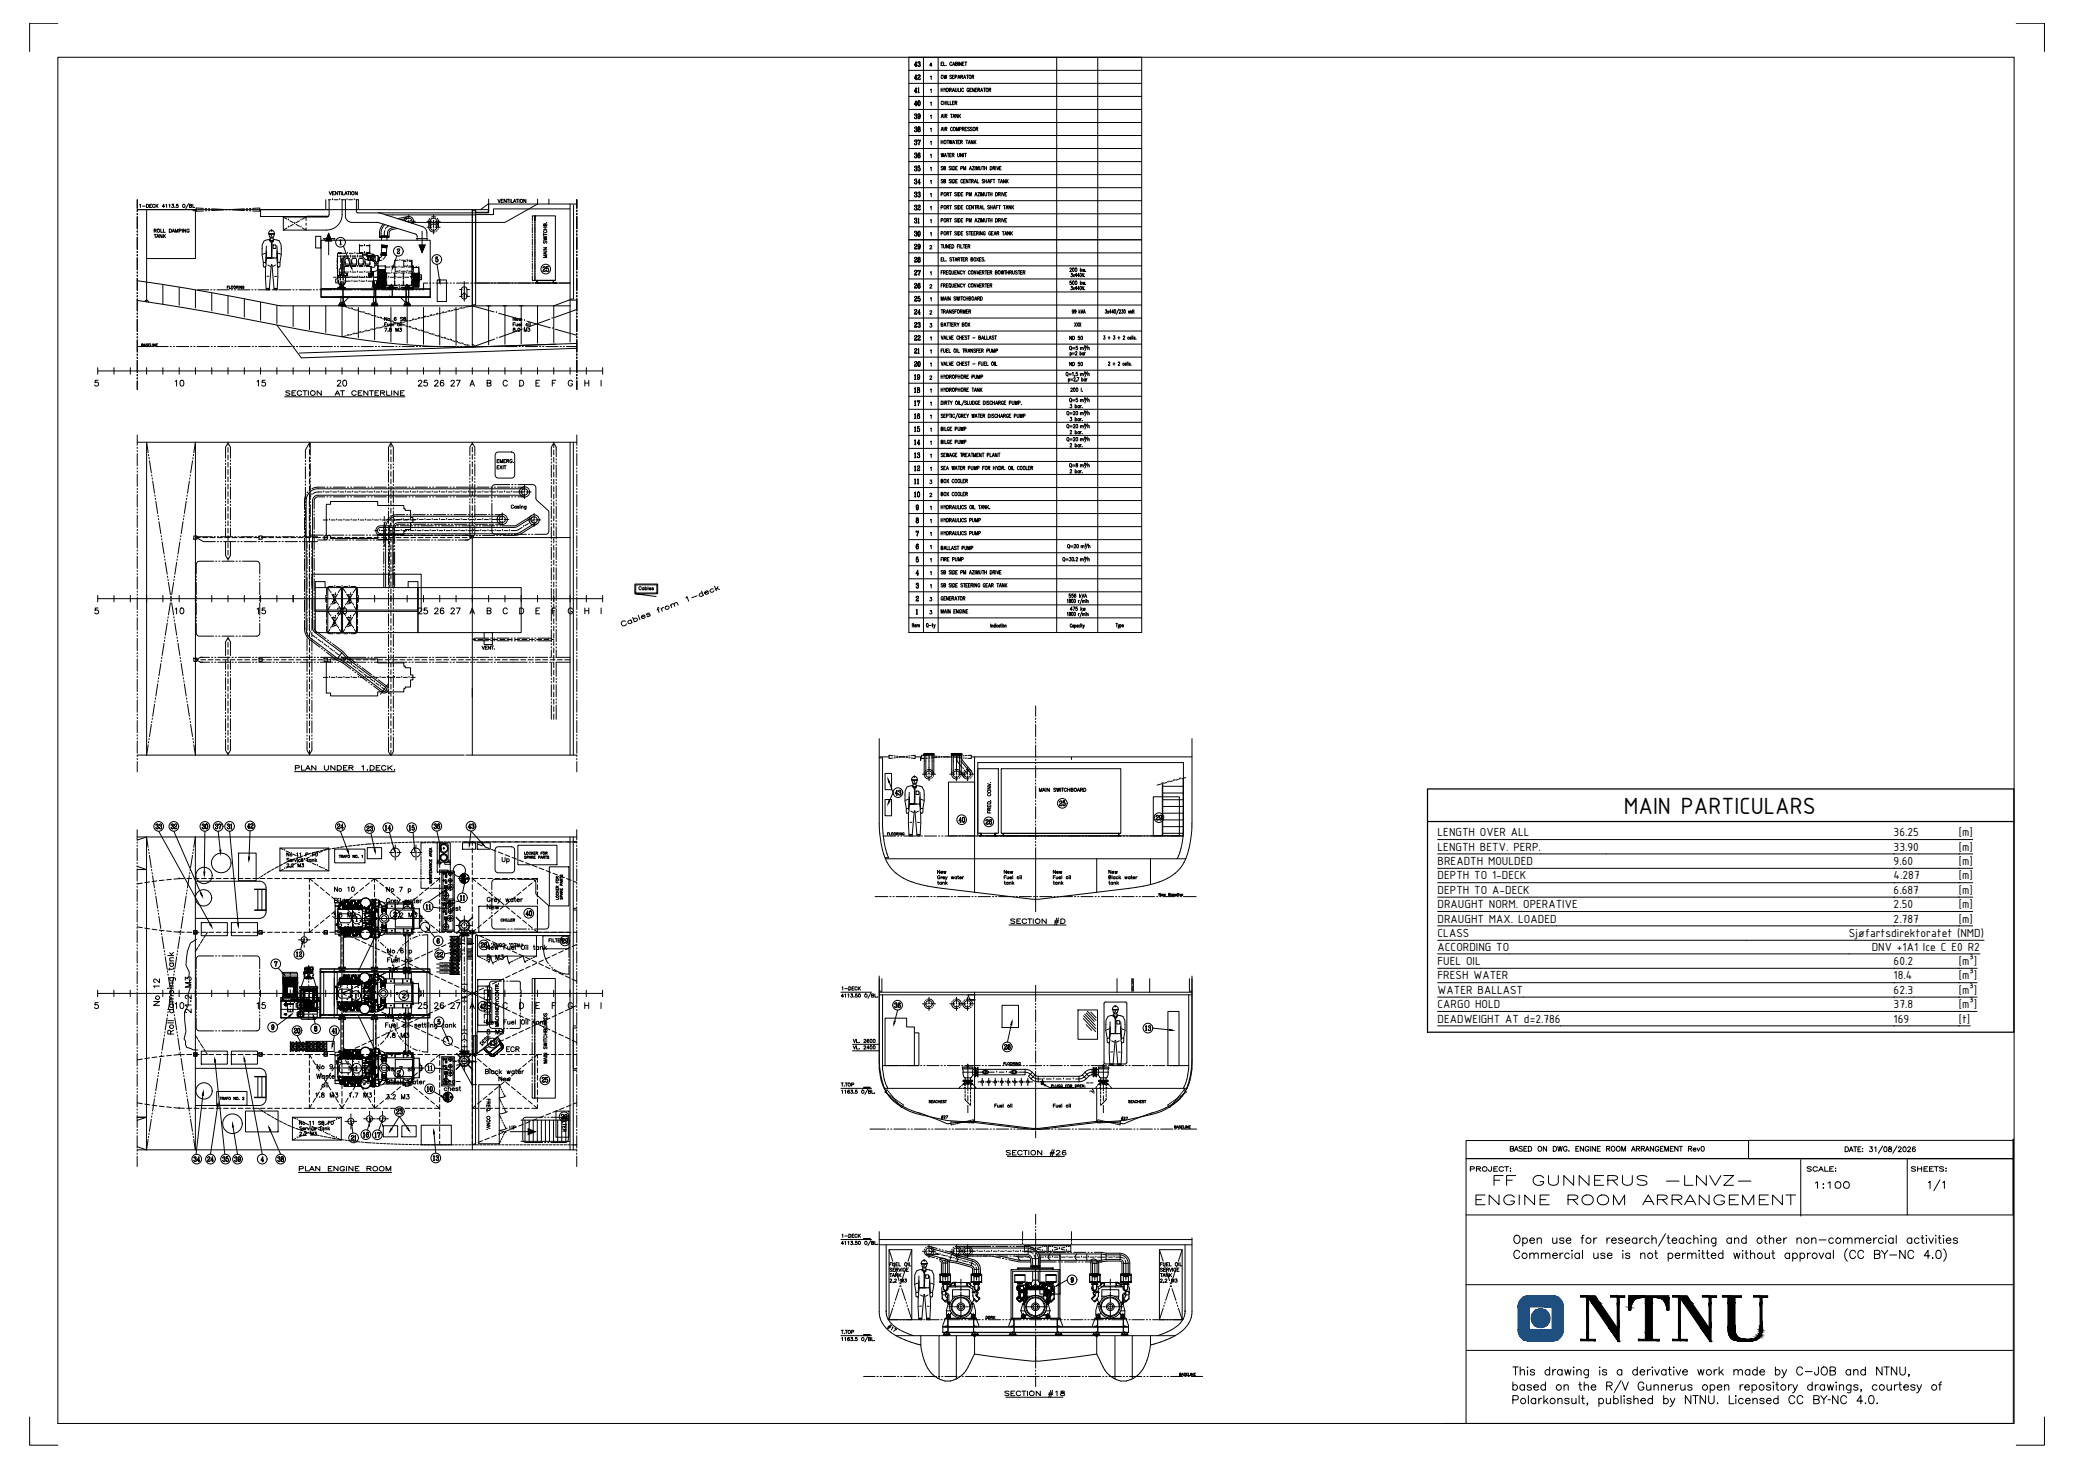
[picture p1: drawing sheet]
<svg xmlns="http://www.w3.org/2000/svg" width="1189mm" height="841mm" viewBox="0 0 1189 841" stroke-linecap="round" stroke-linejoin="round" font-family="sans-serif">
<defs><g id="words">
<text font-size="14.5" x="931" y="466">MAIN PARTICULARS</text>
<text font-size="10.1" x="1105" y="683">1/1</text>
<text font-size="9.7" x="845" y="691">ENGINE ROOM ARRANGEMENT</text>
<text font-size="9.3" x="855" y="680">FF GUNNERUS -LNVZ-</text>
<g font-size="7.9">
<text x="579" y="531">SECTION #D</text>
<text x="576" y="664">SECTION #26</text>
<text x="575" y="802">SECTION #18</text>
</g>
<g font-size="7.2">
<text x="824" y="479">LENGTH OVER ALL</text>
<text x="1085" y="479">36.25</text>
<text x="1123" y="479">[m]</text>
<text x="824" y="487">LENGTH BETV. PERP.</text>
<text x="1085" y="487">33.90</text>
<text x="1123" y="487">[m]</text>
<text x="824" y="496">BREADTH MOULDED</text>
<text x="1085" y="496">9.60</text>
<text x="1123" y="496">[m]</text>
<text x="824" y="504">DEPTH TO 1-DECK</text>
<text x="1085" y="504">4.287</text>
<text x="1123" y="504">[m]</text>
<text x="824" y="512">DEPTH TO A-DECK</text>
<text x="1085" y="512">6.687</text>
<text x="1123" y="512">[m]</text>
<text x="824" y="520">DRAUGHT NORM. OPERATIVE</text>
<text x="1085" y="520">2.50</text>
<text x="1123" y="520">[m]</text>
<text x="824" y="529">DRAUGHT MAX. LOADED</text>
<text x="1085" y="529">2.787</text>
<text x="1123" y="529">[m]</text>
<text x="824" y="537">CLASS</text>
<text x="1060" y="537">Sjøfartsdirektoratet (NMD)</text>
<text x="824" y="545">ACCORDING TO</text>
<text x="1073" y="545">DNV +1A1 Ice C E0 R2</text>
<text x="824" y="553">FUEL OIL</text>
<text x="1085" y="553">60.2</text>
<text x="1123" y="553">[m³]</text>
<text x="824" y="561">FRESH WATER</text>
<text x="1085" y="561">18.4</text>
<text x="1123" y="561">[m³]</text>
<text x="824" y="569">WATER BALLAST</text>
<text x="1085" y="569">62.3</text>
<text x="1123" y="569">[m³]</text>
<text x="824" y="578">CARGO HOLD</text>
<text x="1085" y="578">37.8</text>
<text x="1123" y="578">[m³]</text>
<text x="824" y="586">DEADWEIGHT AT d=2.786</text>
<text x="1085" y="586">169</text>
<text x="1123" y="586">[t]</text>
</g>
<g font-size="7.1">
<text x="221" y="513">No 7 p</text>
<text x="221" y="548">No 6 p</text>
<text x="93" y="577" transform="rotate(-90 93 577)">No 12</text>
<text x="111" y="581" transform="rotate(-90 111 581)">21.2 M3</text>
<text x="1040" y="682">1:100</text>
</g>
<text font-size="6.8" x="1047" y="804">‑</text>
<g font-size="6.6">
<text x="99" y="222">10</text>
<text x="146" y="222">15</text>
<text x="192" y="222">20</text>
<text x="239" y="222">25</text>
<text x="248" y="222">26</text>
<text x="258" y="222">27</text>
<text x="99" y="353">10</text>
<text x="146" y="353">15</text>
<text x="192" y="353">20</text>
<text x="239" y="353">25</text>
<text x="248" y="353">26</text>
<text x="258" y="353">27</text>
<text x="287" y="496">Up</text>
<text x="321" y="542">29</text>
<text x="99" y="579">10</text>
<text x="146" y="579">15</text>
<text x="192" y="579">20</text>
<text x="239" y="579">25</text>
<text x="248" y="579">26</text>
<text x="258" y="579">27</text>
</g>
<g font-size="6.2">
<text x="523" y="40">43</text>
<text x="523" y="47">42</text>
<text x="523" y="54">41</text>
<text x="523" y="62">40</text>
<text x="523" y="69">39</text>
<text x="523" y="84">37</text>
<text x="523" y="92">36</text>
<text x="523" y="99">35</text>
<text x="523" y="107">34</text>
<text x="523" y="114">33</text>
<text x="523" y="122">32</text>
<text x="528" y="129" transform="rotate(-90 528 129)">31</text>
<text x="523" y="137">30</text>
<text x="523" y="144">29</text>
<text x="523" y="151">28</text>
<text x="523" y="159">27</text>
<text x="523" y="167">26</text>
<text x="523" y="174">25</text>
<text x="523" y="181">24</text>
<text x="523" y="189">23</text>
<text x="523" y="196">22</text>
<text x="523" y="211">20</text>
<text x="523" y="219">19</text>
<text x="523" y="226">18</text>
<text x="523" y="234">17</text>
<text x="523" y="241">16</text>
<text x="523" y="248">15</text>
<text x="523" y="256">14</text>
<text x="523" y="264">13</text>
<text x="523" y="271">12</text>
<text x="523" y="278">11</text>
<text x="523" y="286">10</text>
<text x="512" y="457">43</text>
<text x="606" y="463">25</text>
<text x="549" y="472">40</text>
<text x="564" y="473">26</text>
<text x="662" y="471">29</text>
<text x="89" y="476">33</text>
<text x="97" y="476">32</text>
<text x="115" y="476">30</text>
<text x="122" y="476">37</text>
<text x="129" y="476">31</text>
<text x="141" y="476">42</text>
<text x="193" y="476">24</text>
<text x="210" y="477">23</text>
<text x="220" y="477">14</text>
<text x="234" y="477">15</text>
<text x="248" y="476">36</text>
<text x="267" y="476">43</text>
<text x="263" y="517">11</text>
<text x="301" y="526">40</text>
<text x="275" y="544">26</text>
<text x="169" y="549">12</text>
<text x="249" y="550">22</text>
<text x="278" y="551">8 M3</text>
<text x="274" y="579">42</text>
<text x="512" y="579">36</text>
<text x="168" y="593">20</text>
<text x="189" y="593">41</text>
<text x="656" y="592">13</text>
<text x="280" y="600">43</text>
<text x="290" y="604">ECR</text>
<text x="575" y="603">28</text>
<text x="310" y="621">25</text>
<text x="244" y="627">10</text>
<text x="226" y="640">23</text>
<text x="321" y="642">29</text>
<text x="207" y="653">16</text>
<text x="214" y="653">17</text>
<text x="865" y="661">BASED ON DWG. ENGINE ROOM ARRANGEMENT Rev0</text>
<text x="110" y="667">34</text>
<text x="118" y="667">24</text>
<text x="127" y="667">35</text>
<text x="134" y="667">39</text>
<text x="158" y="667">38</text>
<text x="248" y="666">13</text>
<text x="842" y="672">PROJECT:</text>
<text x="1035" y="672">SCALE:</text>
<text x="1095" y="672">SHEETS:</text>
</g>
<g font-size="5.7">
<text x="523" y="77">38</text>
<text x="310" y="157">25</text>
<text x="523" y="204">21</text>
<text x="625" y="202" transform="rotate(-90 625 202)">/h</text>
<text x="625" y="217" transform="rotate(-90 625 217)">/h</text>
<text x="163" y="228">SECTION AT CENTERLINE</text>
<text x="612" y="232">Q=5</text>
<text x="625" y="240" transform="rotate(-90 625 240)">/h</text>
<text x="625" y="247" transform="rotate(-90 625 247)">/h</text>
<text x="625" y="254" transform="rotate(-90 625 254)">/h</text>
<text x="625" y="270" transform="rotate(-90 625 270)">/h</text>
<text x="168" y="442">PLAN UNDER 1.DECK.</text>
<text x="191" y="512">No 10</text>
<text x="190" y="527">3.5 M3</text>
<text x="225" y="527">3.2 M3</text>
<text x="248" y="522" transform="rotate(-90 248 522)">11</text>
<text x="278" y="545">New Fuel Oil tank</text>
<text x="222" y="558">7.8 M3</text>
<text x="220" y="585">No 6 sb</text>
<text x="278" y="588">New Fuel Oil tank</text>
<text x="278" y="594">8 M3</text>
<text x="220" y="595">7.8 M3</text>
<text x="181" y="613">No 9</text>
<text x="199" y="615">No 8</text>
<text x="221" y="615">No 7 sb</text>
<text x="249" y="615" transform="rotate(-90 249 615)">11</text>
<text x="181" y="619">Waste</text>
<text x="221" y="622">Black water</text>
<text x="180" y="630">1.8 M3</text>
<text x="199" y="630">1.7 M3</text>
<text x="220" y="631">3.2 M3</text>
<text x="200" y="654">21</text>
<text x="171" y="672">PLAN ENGINE ROOM</text>
</g>
<g font-size="5.3">
<text x="612" y="202">Q=5</text>
<text x="611" y="239">Q=20</text>
<text x="611" y="247">Q=20</text>
<text x="611" y="254">Q=20</text>
<text x="612" y="269">Q=8</text>
<text x="611" y="315">Q=20</text>
<text x="642" y="643">#27</text>
</g>
<g font-size="4.9">
<text x="615" y="188">XXX</text>
<text x="612" y="211">ND 50</text>
<text x="276" y="373">VENT.</text>
<text x="314" y="541">FILTER</text>
<text x="482" y="568">1-DECK</text>
<text x="488" y="602">VL. 2400</text>
<text x="315" y="610" transform="rotate(-90 315 610)">MAIN SWITCHBOARDS</text>
<text x="481" y="623">T.TOP</text>
<text x="291" y="648">UP</text>
<text x="482" y="710">1-DECK</text>
<text x="481" y="765">T.TOP</text>
</g>
<g font-size="4.4">
<text x="618" y="217">m</text>
<text x="618" y="231">m</text>
<text x="618" y="239">m</text>
<text x="618" y="254">m</text>
<text x="618" y="269">m</text>
<text x="618" y="323">m</text>
<text x="564" y="757">DØRK</text>
</g>
<g font-size="4">
<text x="618" y="201">m</text>
<text x="618" y="246">m</text>
<text x="619" y="315">m</text>
<text x="532" y="633">SEACHEST</text>
<text x="646" y="633">SEACHEST</text>
</g>
<text font-size="2.6" x="176" y="557">A</text>
</g></defs>
<!-- layer: S0DA1 -->
<g fill="none" stroke="#000" stroke-width=".57">
<path d="M187 120h1M266 482h2M270 482h2M274 482h3M278 482h3M282 482h3M286 482h3M291 482h2M295 482h3M299 482h3M303 482h3M307 482h3"/>
<path d="M312 482h2M316 482h3M320 482h3M324 482h3M328 482h3M649 561v3M649 565v3M507 625l1 1M508 626l1 1M508 625h.1M508 624l1 1M509 627h1"/>
<path d="M509 625l1 1M510 626l1 1M510 628h1M511 627v1M511 628l1 1M512 628v1M512 629l1 1M513 630l1 1M513 630h1M514 631l1 1M514 631h1M515 632v1"/>
<path d="M515 631l1 1M516 633v1M516 632h1M516 634h1M517 633h1M518 633l-1 1M670 633v1M670 633h-1M671 634h-1M671 632h-1M672 633l-1 1M672 631l-1 1"/>
<path d="M672 632v1M673 631h-1M673 631v1M674 630h-1M674 630v1M675 629l-1 1M676 628l-1 1M676 627v1M677 628h-1M677 626v1M678 625v1M678 627h.1"/>
<path d="M679 624h.1M679 624l-1 1M679 625h1M679 626v1M680 625v1M545 643h1M545 643v1M545 644h1M546 643h1M547 644h-1M548 643h.1M548 644h-1"/>
<path d="M549 643h1M549 644h.1M550 643h1M551 643h-1M551 643h1M552 643h-1M553 643h.1M553 643h-1M554 643h1M554 642v1M555 643h1M556 642h-1"/>
<path d="M556 643h1M557 642h-1M558 642h-1M558 642v1M558 643h.1M629 643h1M629 642v1M629 642h1M630 642h1M631 643h-1M632 642h1M632 643h-1"/>
<path d="M633 642l1 1M634 643h-1M634 643h1M635 643h-1M635 643h1M636 643h-1M637 643h.1M637 643h-1M638 644h1M639 643h-1M639 644h1M640 643h-1"/>
</g>
<!-- layer: Tanks -->
<g fill="none" stroke="#000" stroke-width=".57">
<path d="M155 499l-2 1M157 498l-1 1M160 496l-2 2M162 495l-2 1M164 494l-1 1M167 493l-2 1M169 492l-2 1M171 491l-1 1M174 490l-2 1M176 490h-2M178 489h-1M180 488l-1 1"/>
<path d="M183 488h-2M185 487l-1 1M188 487h-2M190 486l-2 1M192 486h-2M194 486h-1M197 485h-2M199 485h-1M202 485h-2M204 484h-2M206 484h-2M208 484h-1"/>
<path d="M213 483l-4 1M215 483h-1M217 483h-1M219 483h-1M221 483h-1M223 483h-1M225 483h-1M228 483h-2M230 483h-2M232 483h-2M234 483h-2M236 483h-1"/>
<path d="M238 482l-1 1M239 482h1M241 482h1M244 482h-1M245 482h1M250 482h-3M250 482h2M252 482v2M252 486v3M252 490v3M252 494v3M252 498v3"/>
<path d="M252 482h2M254 482h2M257 482h1M259 482h1M261 482h1M263 482h1M265 482h3M268 482h2M270 482h2M271 486v3M271 490v3M271 494v3"/>
<path d="M271 498v3M272 482h2M273 483l-2-1v2M274 484l2 1M275 482h1M277 482h1M278 485l2 1M279 482h1M281 482h1M282 487l2 1M283 482h1M285 482h1"/>
<path d="M287 482h2M289 482h2M291 482h2M293 482h2M293 491l3 1M296 482h1M297 493l3 1M298 482h1M300 482h1M301 494l3 1M302 482h1M304 482h1"/>
<path d="M305 496l3 1M306 482h1M308 482h2M309 497l3 1M310 482h2M312 482h2M313 499l3 1M314 482h2M317 482h1M319 482h1M321 482h1M323 482h1"/>
<path d="M325 482h1M327 482h1M329 482h2M82 506h-3M86 505l-3 1M90 505h-3M94 504l-3 1M98 504h-3M103 503h.1M103 503l-3 1M106 503h-3M107 503h3"/>
<path d="M111 503h3M115 503h3M120 503h2M124 503h3M128 503h3M132 503h3M136 503h3M141 503h3M145 503h3M149 503h-1M149 503h3M151 502h-1"/>
<path d="M152 500l-1 1M153 503h3M157 503h3M162 503h3M166 503h3M170 503h3M174 503h3M177 503l2 2M177 503h3M177 503v2M177 507v3M177 511v3"/>
<path d="M177 515v3M177 519v3M180 506l3 2M182 503h3M184 508l2 2M186 503h3M187 511l2 2M190 514l2 2M190 503h3M192 516h1v-1h-1v2h1v-1M193 516l2 2M194 515h.1"/>
<path d="M194 516v1M194 503h3M195 515v2M195 519l-2 2M197 519l2 2M197 515v3h-1M197 516a.8 .8 0 0 0-1 0 .8 .8 0 0 0 0 1 .8 .8 0 0 0 1 0M198 516h2a.8 .8 0 0 0-1 0 .8 .8 0 0 0 0 1 .8 .8 0 0 0 1 0M199 503h2M199 516l-2 2M202 514l-2 2M203 503h3"/>
<path d="M207 503h3M208 508l-2 2M211 503h3M212 506l-2 2M215 503l-2 2M215 503v2M215 507v3M215 511v3M215 515v3M215 519v3M215 503l2 2M215 503h3"/>
<path d="M218 506l2 2M220 503h2M223 515a.9 .9 0 0 0-1 0 .9 .9 0 0 0 0 1 .9 .9 0 0 0 0 1 .9 .9 0 0 0 1-1M224 503h3M224 516v1M225 516h-1M226 516h1a.8 .8 0 0 0-1 0 .8 .8 0 0 0 0 1 .8 .8 0 0 0 1 0M227 514l3 2M228 516v1l1-1M228 503h3M228 517v1M231 516l2 2"/>
<path d="M232 516l1 1v-1l1 1v-1M232 503h3M233 519l-2 2M234 519l2 2M236 516l-2 2M236 516a.8 .8 0 0 0-1 0 .8 .8 0 0 0 0 1 .8 .8 0 0 0 1 0M236 516v1M236 503h3M237 516h1M237 515v2h1M239 516h1a.8 .8 0 0 0-1 0 .8 .8 0 0 0 0 1 .8 .8 0 0 0 1 0M239 514l-2 2"/>
<path d="M241 503h2M241 516v1M242 516h-1M243 511l-3 2M245 503h3M246 508l-2 2M249 503h3l-2 2M249 506l-2 2M252 503v2M252 507v3M252 511v3M252 515v3"/>
<path d="M252 519v3M256 515h-1l1 2h-1M257 519v3M257 516h2a1 1 0 0 0-2 0 .8 .8 0 0 0 0 1h2M261 516a1 1 0 0 0-2 0 .8 .8 0 0 0 0 1 1 1 0 0 0 2 0M263 520h1M264 519v2v1M271 503v2M271 507v3M271 511v3M271 515v3M271 519v3"/>
<path d="M274 506l2 2M274 503h-3l2 2M275 503h3M277 508l2 2M280 503h2M280 511l2 2M281 518v3l-2-3v3M281 515a.9 .9 0 0 0-1-1 .9 .9 0 0 0-1 1v1a.9 .9 0 0 0 1 1 .9 .9 0 0 0 1-1h-1M282 520h1a.8 .8 0 0 0-1-1 1 1 0 0 0 0 2l1-1M282 515v2M283 515l-1 1M283 516h2a1.1 1.1 0 0 0-2-1 1 1 0 0 0 0 2 1.1 1.1 0 0 0 2-1"/>
<path d="M283 514l3 2M284 503h3M284 519v2l1-2v2l1-2M285 515l1 2 1-2M286 517h-1M287 516l2 2M288 503h3M289 519l-2 2M290 519l2 2M290 515v2l1-2v2l1-2M292 516l-2 2M292 503h3"/>
<path d="M294 515a.8 .8 0 0 0-1 0 .8 .8 0 0 0 0 1 .8 .8 0 0 0 1 0M294 515v2M295 515h1M295 514v2l1 1M295 514l-2 2M296 516h2a1.1 1.1 0 0 0-2-1 1 1 0 0 0 0 2 1.1 1.1 0 0 0 2-1M296 503h3M299 511l-3 2M299 515v2M300 515l-1 1M301 503h2M302 508l-2 2"/>
<path d="M305 503h3M305 506l-2 2M308 503v2M308 507v3M308 511v3M308 515v3M308 503l-2 2M317 500l3 1M321 502l3 1M325 503l2 1M329 505l2 1M79 531h3"/>
<path d="M83 532h3M87 532l3 1M91 533h3M95 533l3 1M100 534h3M103 534h.1M103 534h3M107 534h3M111 533h2v2h-2zM111 534h3M115 534h3M117 538l-2 2"/>
<path d="M118 536l-1 1M119 534l-1 2M120 534h2M124 534h3M128 534h3M132 534h3M136 534h3M141 534h3M145 534h3M148 533h2v2h-2zM149 534h3M153 534h3"/>
<path d="M157 534h3M162 534h3M166 534h3M170 534h3M174 534h3M177 534h2M177 524v2M177 528v3M177 532v2M179 533l-2 1M181 534h2M183 530l-3 2"/>
<path d="M185 534h3M186 533h2v2h-2zM186 527l-2 2M189 525l-2 1M189 534h3M193 534h3M196 534l3 1M196 534v2M196 537v3M197 534h3M200 536l2 1M202 534h2"/>
<path d="M204 538l2 1M206 534h3M206 527l2 2M207 539l3 2M210 530l2 2M210 534h3M213 533l2 1M214 534h3M215 524v2M215 528v3M215 532v2M217 533l-2 1"/>
<path d="M218 534h3M220 530l-2 2M223 534h2M223 527l-2 2M227 534h3M231 534h3M235 534h3M239 534h3M240 525l3 1M244 534h2M244 527l2 2M247 530l2 2"/>
<path d="M248 534h3M250 533l2 1M252 534h3M252 524v2M252 528v3M252 532v2M256 520a.8 .8 0 0 0-1 0 .8 .8 0 0 0 0 1 .8 .8 0 0 0 1 0M256 534h3M257 520h1v2M259 521h2a1.1 1.1 0 0 0-2-1 .8 .8 0 0 0 0 1h2M259 539l-2 2M260 534h3"/>
<path d="M263 520h-2l2 1h-2M263 538l-2 1M265 534h2M267 536l-3 1M269 534h4M271 534l-3 1M271 524v2M271 528v3M271 532v5M271 538v3M271 534l2 1M273 533l-2 1"/>
<path d="M274 534h3M275 536l2 1M276 530l-2 2M278 534h3M279 527l-2 2M282 525l-2 1M282 534h3M286 522l-3 2M287 534h2M291 534h3M293 522l2 2M295 534h3"/>
<path d="M296 525l3 1M299 534h3M300 527l2 2M303 530l2 2M303 534h3M308 534h2M308 528v3M308 532v2l-2-1M312 534h3M316 534h3M320 534h3M324 534h3"/>
<path d="M329 534h2M113 543l-1 2M115 541l-1 1M196 541v3M196 545v3M196 550v2M196 554v3M196 558v3M211 541l3 1M215 543l3 1M218 559l-3 1M221 557l-2 1"/>
<path d="M224 549h-2v2M224 550v1h2M226 550v1M226 550h2a.8 .8 0 0 0-1 0 .8 .8 0 0 0 0 1h1M229 549v2M230 550l3 1M235 550v1M236 549v2M237 550l-3 1M238 554l2 1M240 548l-2 2M242 555l2 2"/>
<path d="M244 547l-2 1M245 557l3 1M248 545l-3 1M249 559l3 1M256 541l-3 1M271 543v2M271 547v3M271 551v3M271 555v3M271 559v3M292 559l-2 1M296 557l-2 1"/>
<path d="M297 547l3 1M300 555l-3 2M301 548l3 2M304 554l-3 1M305 550l3 1M308 552l-3 1M309 552l2 1M311 550l-2 1M313 554l2 1M315 548l-2 1M316 556l3 1M319 546l-3 2"/>
<path d="M320 557l3 2M323 545l-3 1M324 559l3 1M331 541l-3 1M196 569l3 1M196 562v3M196 566v3M196 571v2M196 579v3M199 568l-3 1M200 571l2 1M202 566l-2 1"/>
<path d="M204 573l2 1M206 564l-2 2M207 574l3 2M210 563l-3 1M211 576l3 1M214 561l-3 1M215 578l3 1M253 561l3 1M257 563l2 1M261 564l2 2M264 566l3 1M267 571l-3 1"/>
<path d="M268 568l3 1M271 569l-3 1M271 563v3M271 568v3M271 572v3M271 576v3M271 569l2 1M273 568l-2 1M275 571l2 1M277 566l-2 1M281 564l-3 1M282 575l3 1"/>
<path d="M285 563l-3 1M286 576l3 2M289 561l-3 1M290 578l2 1M294 580l2 1M323 580l-3 1M327 578l-3 1M328 561l3 1M331 576l-3 1M112 593l1 2M114 596l1 1M115 598l2 2"/>
<path d="M196 583v3M196 596v3M196 600v3M206 599l-2 2M210 598l-3 1M214 596l-3 1M218 594l-3 1M221 587h1M223 586h-2v3M223 587v1h1M224 587v2M225 588h2a.8 .8 0 0 0-1-1 .8 .8 0 0 0-1 1 1 1 0 0 0 2 0"/>
<path d="M228 586v3M229 589l-3 1M233 587l-3 1M233 587v2M234 587l3 1M234 586v3M238 589l2 1M239 587h-1l1 1h-1M240 588h1a.8 .8 0 0 0-1-1 .8 .8 0 0 0 0 1 .8 .8 0 0 0 1 0M240 583l-2 2M242 591l2 1M242 587h1"/>
<path d="M242 586v2l1 1M243 587h1M244 586v2v1M244 582l-2 1M245 586v3M245 592l3 1M246 586h.1M246 587v2M247 587h1v2M247 587v2M249 594l3 1M250 587v2h-1"/>
<path d="M250 587a.8 .8 0 0 0-1 0 .8 .8 0 0 0 0 1 .8 .8 0 0 0 1 0M253 596l3 1M254 587h.1M254 586v2l1 1M257 587a1 1 0 0 0-2 0 .8 .8 0 0 0 0 1 1 1 0 0 0 2 0M257 587v2M257 598l2 1M258 587h1v2M258 587v2M260 586v3M260 588l1 1M261 599l2 2"/>
<path d="M261 587l-1 1M271 580v3M271 585v2M271 589v3M271 593v3M271 597v3M289 596l-3 1M292 594l-2 1M296 592l-2 1M300 590l-3 2M316 591l3 1M319 581l-3 2"/>
<path d="M320 592l3 2M324 594l3 1M328 596l3 1M82 607h-3M86 606l-3 1M90 606h-3M94 605h-3M98 605h-3M103 604h.1M103 604h-3M106 604h-3M107 604h3"/>
<path d="M111 603h2v2h-2zM111 604h3M115 604h3M117 601l1 1M118 603l1 1M120 604h2M124 604h3M128 604h3M132 604h3M136 604h3M141 604h3M145 604h3"/>
<path d="M148 603h2v2h-2zM149 604h3M153 604h3M157 604h3M162 604h3M166 604h3M170 604h3M174 604h3M177 604h2M177 604l2 2M177 604v2M177 608v2"/>
<path d="M177 612v3M177 616v3M181 604h2M185 604h3M186 603h2v2h-2zM189 604h3M193 604h3M194 608l-1 2M196 604l1 2M196 604v3M196 608v3M196 613v2"/>
<path d="M196 617v3M196 604l-1 2M197 604h3M198 608l2 2M199 603l-3 1M202 604h2M202 618h-2l2 2-1 1-1-1M202 601l-2 1M202 615l2 2M202 618v3M203 619l1 2 1-1M205 618l1 3"/>
<path d="M205 619v2M206 604h3M206 618l-1 3M207 619a.8 .8 0 0 0-1 0 .8 .8 0 0 0 0 1 .8 .8 0 0 0 1 0M207 618v3M208 615l-1 2M209 619v2h-1M209 619a.8 .8 0 0 0-1 0 .8 .8 0 0 0 0 1 .8 .8 0 0 0 1 0M210 604h3M210 620h2a.8 .8 0 0 0-1-1 .8 .8 0 0 0-1 1h2M213 608l-2 2M214 604h3"/>
<path d="M215 604l-2 2M215 604v2M215 608v2M215 612v3M215 616v3M215 604l2 2M218 607l2 1M218 604h3M223 604h2M227 604h3M231 604h3M235 604h3"/>
<path d="M239 604h3M243 612l-3 2M244 604h2M248 604h3M249 607l-2 1M252 604h3M252 604l-2 2M252 604v2M252 608v2M252 612v3M252 616v3M256 604h3"/>
<path d="M256 618h-1l1 2v1l-1-1M257 620h2a1.1 1.1 0 0 0-2-1 .8 .8 0 0 0 0 1h2M260 604h3M261 619a1 1 0 0 0-2 0 .8 .8 0 0 0 0 1 1 1 0 0 0 2 0M261 619v2M262 620h2M264 601l3 1M265 604h2M268 603l3 1M269 604h4M271 601v5M271 608v2"/>
<path d="M271 612v3M271 616v3M271 604l2 2M273 603l-2 1M274 607l2 1M274 604h3M277 609l2 2M277 601l-2 1M278 604h3M278 614h2v-1h-2v2h2l-1-1M280 612l2 2M281 613v2"/>
<path d="M282 604h3M283 614a.8 .8 0 0 0-1 0 .8 .8 0 0 0 0 1 .8 .8 0 0 0 1 0M283 613v2M283 615l3 1M285 614a.8 .8 0 0 0-1 0 .8 .8 0 0 0 0 1 .8 .8 0 0 0 1 0M286 613v2M287 604h2M287 614l1 1M287 617l2 2M287 613l-1 2M288 617v2l-2-2v2M289 620l-2 2"/>
<path d="M290 620l2 2M291 613v2l1-2v2l1-2M291 618v1l1-1v1l1-1M292 617l-2 2a.8 .8 0 0 1-1 0 .8 .8 0 0 1 0-1 .8 .8 0 0 1 1 0h-2M295 614a.8 .8 0 0 0-1 0 .8 .8 0 0 0 0 1 .8 .8 0 0 0 1 0M295 613v2M295 615l-2 1M295 613h1M296 613v2M297 614h1a.8 .8 0 0 0-1 0 .8 .8 0 0 0 0 1 .8 .8 0 0 0 1 0M299 612l-3 2M299 604h3"/>
<path d="M299 613v2M300 613l-1 1M302 609l-2 2M303 604h3M305 607l-2 1M306 606l2-2v2M308 604h2M308 608v2M308 612v3M316 604h3M320 604h3M324 604h3"/>
<path d="M329 604h2M79 632h3M83 633h3M87 633l3 1M91 634h3M95 634h3M100 635h3M103 635h.1M103 635h3M107 635h3M111 635h3M115 635h3"/>
<path d="M120 635h2M124 635h3M128 635h3M132 635h3M136 635h3M141 635h3M145 635h3M148 635l1 1M149 635h3M150 636l1 1M151 637l1 1M153 638l2 1"/>
<path d="M153 635h3M156 640h1M157 635h3M162 635h3M166 635h3M170 635h3M174 635h3M177 635h3M177 620v3M177 624v3M177 629v2M177 633v2"/>
<path d="M179 633l-2 2M182 635h3M185 622l-1 2M186 635h3M187 621v2M188 620v3M188 622l2 2M190 635h3M194 635h3M195 633l1 2M196 621v3M196 629v3"/>
<path d="M196 634v1M197 633l-1 2M199 635h2M203 635h3M204 622l-2 2M207 622l1 2M207 635h3M211 635h3M213 633l2 2M215 620v3M215 633v2M215 635h3"/>
<path d="M217 633l-2 2M220 635h2M220 631l-2 1M224 635h3M230 623l-3 1M232 635h3M236 635h3M237 623l2 1M240 625l3 2M241 635h2M244 628l2 2M245 635h3"/>
<path d="M247 631l2 1M250 633l2 2h-3M252 620v3M252 624v3M252 629v2M252 633v3M252 637v3M256 624a.8 .8 0 0 0-1-1 1 1 0 0 0 0 2 .8 .8 0 0 0 1 0M257 624l1-1v2M257 622v3M259 624h2a1 1 0 0 0-2 0 .9 .9 0 0 0 0 1 1 1 0 0 0 2 0M263 624h-2h1v1h-1"/>
<path d="M263 623h1M264 622v2v1M271 620v3M271 624v3M271 629v2M271 633v3M271 637v3M273 633l-2 2h3M275 635h3M276 631l-2 1M279 628l-2 2M280 635h2"/>
<path d="M282 625l-2 2M284 635h3M286 623l-3 1M288 635h3M292 635h3M293 623l2 1M296 635h3M296 625l3 2M300 628l2 2M301 635h2M303 631l2 1M305 635h3"/>
<path d="M306 633l2 2M308 624v3M308 629v2M308 633v2M312 639l-3 1M316 638l-3 1M320 636l-3 1M323 635l-2 1M327 633l-2 1M331 632l-2 1M158 641l2 1M160 642l2 1"/>
<path d="M163 643l1 1M165 645h2M167 646h2M170 646l1 1M172 647l2 1M174 648l2 1M177 649h1M179 650h1M181 650l2 1M184 651h1M186 651l2 1M188 652h2"/>
<path d="M190 652h2M193 652l1 1M195 653h2M198 653h1M214 655h1M216 655h1M218 655h1M220 655h1M222 655h1M224 655h1M226 655h2M228 655l2 1"/>
<path d="M230 656h2M232 656h2M235 656h1M237 656h1M239 656h1M241 656h1M243 656h1M245 656h1M247 656h3M250 656h2M252 641v3M252 645v3"/>
<path d="M252 650v2M252 654v2M252 656h2M254 656h2M257 656h1M259 656h1M261 656h1M263 656h1M265 656h1M267 656h1M269 656h1M271 641v3"/>
<path d="M271 645v3M271 650v2M271 654v2M271 656h1M273 655l-2 1M273 656h1M275 656h1M277 653l-3 2M277 656h1M279 656h2M281 652l-3 1M281 656h2"/>
<path d="M283 656h2M284 650l-2 1M285 656h2M288 656h1M288 649l-2 1M290 656h1M292 656h1M292 647l-2 1M294 656h1M296 656h1M298 656h1M300 644l-3 1"/>
<path d="M300 656h2M302 656h2M304 642l-3 2M304 656h2M307 656h1M308 641l-3 1M309 656h1M311 656h1M313 656h1M315 656h1M317 656h1M319 656h1"/>
<path d="M321 656h2M323 656h2M325 656h2M328 656h1M330 656h1"/>
<circle cx="233" cy="550" r=".8"/>
<circle cx="232" cy="588" r=".8"/>
<circle cx="185" cy="622" r=".8"/>
</g>
<!-- layer: S0CO3 -->
<g fill="none" stroke="#000" stroke-width=".57">
<path d="M280 114v3M308 114v3M315 114v3M271 120v55M93 163v11M103 165v10M112 166v10M121 168v10M131 170v10M140 171v11M149 173v10M159 175v10"/>
<path d="M168 175v12M177 175v14M187 175v15M194 175h4zM194 175h4M194 175h.1M194 174l1 1M195 174h2h1h-4zM195 175h.1M195 170h1M195 170h2v4M195 170v4"/>
<path d="M195 173h1M196 170l1 1M196 170l1 3M197 166v4M197 173h-1M197 170v1M197 175h.1M198 174l-3 1M200 170l-3 3M205 176v17M213 175h4zM213 174l3 1"/>
<path d="M213 175h.1M213 174h3h-2M214 170v4M214 173h1M214 170h1M215 176v19M215 166v4h-1M215 173h.1M215 171h.1M215 166v8M216 175h.1M216 174v1"/>
<path d="M216 175h-3M224 176v20M230 170l3 3M231 175h4zM232 174l3 1M232 174h3h-3zM232 175h.1M232 170h2M233 170h1M233 166v8M233 173h.1M233 173h1"/>
<path d="M233 170v1M233 176v21M234 170v4M235 175h.1M235 174v1M235 175h-3M243 176v21M252 176v22M261 176v22M280 175v23M289 175v22M299 175v22"/>
<path d="M308 175v22M317 175v21M331 200l-158 5M331 197l-159 5M327 308h-56v125M364 340h13v-5h-13v5l12 2M79 498h5M220 517h17v2M232 517v-1h2v1M232 516v1M232 516h-1v1M233 516v1"/>
<path d="M234 516h1v1M237 519h.1M194 535v1h1M194 535l1 1M195 535v20M197 536v2M197 540v3M197 536v19M197 536h1M198 536h-1M214 537v18M215 537v2"/>
<path d="M216 537v18M231 535v1h1M232 535v1M232 535v20M233 535v3M233 540v2M234 535v20M235 535v1h-1M237 533v2h-17M237 534h.1M270 533h2v2h-2zM327 534h-56v125"/>
<path d="M183 557h63v-2h-63v28h63v-2h-63M183 557h4M188 557h3M192 557h3M194 555v-1h1l-1 1M195 555h.1M197 557h3M197 544v3M197 548v3M197 552v3M198 555v-1h-1h1v1M201 557h3"/>
<path d="M205 557h3M209 557h3M213 555v-1h1h-1v1M213 557h3M215 541v2M215 545v3M215 549v3M215 553v2M216 555v-1h1v1M218 557h3M223 557v4M225 557v4"/>
<path d="M232 557v4M233 548v3M233 557v4M234 557v4M239 557h3M243 557h3M223 577v4M225 577v4M232 577v4M233 577v4M234 577v4M559 568v56"/>
<path d="M183 582h4M184 581h62M188 582h3M192 582h3M194 583v1h1M194 583l1 1M195 583v20M197 582h3M197 583v3M197 587v3M197 591v3M197 596v2"/>
<path d="M197 600v2M197 583v19M198 583l-1 1M198 583v1h-1M201 582h3M205 582h3M209 582h3M213 583v1h1M213 582h3M214 583v18M215 583v3M215 587v3"/>
<path d="M215 591v3M215 596v2M215 600v2M216 583v18M216 583v1M217 583v1h-1M218 582h3M232 583v20M233 588v2M233 596v3M234 583v20M239 582h3"/>
<path d="M243 582h3M195 602l-1 1M195 602h-1v1M197 602h1M220 603h17l-1 2M232 602v1M232 602h-1v1M233 600v3M234 602h1v1M234 603h.1M236 605h1M220 621h11"/>
<path d="M79 640h5M542 755h.1M542 755h18M542 755l1 1v4M542 755l-2 5M542 760h.1M543 756h.1M543 759v1M543 759l-1 1M543 755v5M543 755h15M558 755v5"/>
<path d="M558 759l2 1M558 759l1 1M559 756h-1M559 760h1M560 760h.1M560 755l-2 1v4M560 755l1 5M560 755h.1M580 755h.1M580 755h28M580 760h.1M580 755l-2 5"/>
<path d="M580 755l1 1M580 760h-1M581 760h-1M581 759h.1M581 756v4M581 755h25M581 755v5M606 755v5M606 759l2 1M606 760v-4l2-1 1 5M606 759l1 1M607 756h-1"/>
<path d="M607 760h1M608 755h-1M608 755h.1M628 755h.1M628 755h18M628 755l1 1v4M628 755l-2 5M628 760h.1M628 760h-1M629 756h.1M629 759v1M629 759l-1 1"/>
<path d="M629 755h15M629 755v5M644 755v5M644 759l1 1M644 759v1M644 756h.1M645 760h1M645 755l-1 1v4M645 755l2 5M646 755h-1M646 755h.1M540 760h107v3h-107z"/>
<path d="M540 763h107M540 760h107M541 765h4zM541 765h3M541 765h.1M541 764h.1M541 763v1h3v-1M542 760h18M542 763h.1M542 763h1M543 763h.1M543 760v3"/>
<path d="M544 764h.1M544 764h-3M557 765h4zM557 765h4M557 765h.1M557 764h1M558 764h-1M558 763l-1 1h4l-1-1M558 760v3M560 764h.1M561 764h-3M579 765h3z"/>
<path d="M579 765h3M579 765h.1M579 764h.1M579 763v1h3v-1M580 760h28M581 760v3M582 764h.1M582 764h-3M605 765h4zM605 765h4M605 765h.1M605 764h1"/>
<path d="M606 764h-1M606 763l-1 1h3v-1M606 760v3M608 760h.1M608 764h.1M608 764h-2M627 765h3zM627 765h3M627 765h.1M627 764h.1M627 763v1h3v-1M628 760h18"/>
<path d="M629 760v3M630 764h.1M630 764h-3M643 765h4zM643 765h3M643 765h.1M643 764h.1M643 763v1h3v-1M644 760v3M646 760h.1M646 764h.1M646 764h-3"/>
<circle cx="232" cy="517" r=".1"/>
<circle cx="235" cy="517" r=".1"/>
<circle cx="195" cy="536" r=".1"/>
<circle cx="197" cy="536" r=".1"/>
<circle cx="232" cy="536" r=".1"/>
<circle cx="235" cy="536" r=".1"/>
<circle cx="195" cy="555" r=".1"/>
<circle cx="197" cy="555" r=".1"/>
<circle cx="213" cy="555" r=".1"/>
<circle cx="216" cy="555" r=".1"/>
<circle cx="195" cy="584" r=".1"/>
<circle cx="197" cy="584" r=".1"/>
<circle cx="213" cy="584" r=".1"/>
<circle cx="216" cy="584" r=".1"/>
<circle cx="195" cy="603" r=".1"/>
<circle cx="197" cy="603" r=".1"/>
<circle cx="232" cy="603" r=".1"/>
<circle cx="235" cy="603" r=".1"/>
</g>
<!-- layer: S0PH1 -->
<g fill="none" stroke="#000" stroke-width=".57">
<path d="M117 119h-5v2h5M118 119h.1M120 120h.1M121 120h7M140 120h-7M142 120h-1M143 119h1M145 119h4v2h-4M118 121h.1M120 121h.1M128 120l-7 1M129 120h1"/>
<path d="M130 120h-1M131 120h1M132 120h-1M133 120l7 1M141 121h1M143 121h1M113 166h7M121 166h.1M123 166h.1M124 166h7M133 166h.1M134 166h1"/>
<path d="M136 166h7M144 166h1M146 166h1M148 166h7M156 166h1M158 166h1M160 166h7M168 166h1M170 166h.1M171 166h7M180 166h.1M181 166h1"/>
<path d="M183 166h7M191 166h1M193 166h1M195 166h7M196 161v4M196 173v2M196 175l1 1M198 176h.1M199 176h.1M199 176l2 1M201 177h.1M202 177h.1"/>
<path d="M203 177l1 1M203 166h1M205 178h.1M205 166h1M206 178l1 1M207 166h7M208 179h.1M209 179h.1M209 179l2 1M215 173v2M215 166h1M217 166h.1"/>
<path d="M219 166h7M227 166h.1M228 166h1M230 166h7M233 173v2M238 166h1M240 166h1M245 162h-2v4h-1M246 162h1M248 162h1M250 162h7M251 180h.1"/>
<path d="M253 179l-2 1M254 179h.1M256 179h-1M257 178h.1M258 178h.1M258 162h1M260 178h-2M260 162h1M260 178h.1M261 178h.1M262 162h7M263 177h-1"/>
<path d="M264 177h.1M266 176l-1 1M267 176h.1M268 176h.1M270 162h1M271 175l-3 1M272 162h.1M273 162h7M282 162h.1M283 162h1M285 162h7M293 162h1"/>
<path d="M295 162h1M297 162h7M305 162h1M307 162h1M309 162h7M317 162h1M319 162h.1M321 162h6M79 199h6M86 199h.1M88 199h.1M89 199h7"/>
<path d="M98 199h.1M99 199h1M101 199h7M109 199h1M111 199h1M113 199h7M121 199h1M123 199h1M125 199h7M133 199h.1M135 199h.1M136 199h7"/>
<path d="M145 199h.1M146 199h1M148 199h7M156 199h1M158 199h1M160 199h7M168 199h1M170 199h1M172 199h7M180 199h1M182 199h.1M183 199h8"/>
<path d="M192 199h.1M193 199h1M195 199h7M198 192l-2 1M199 192h.1M200 192h.1M202 192h-2M202 191h.1M203 191h.1M203 199h1M205 191h-1M205 199h1"/>
<path d="M206 191h.1M207 190h.1M207 199h7M209 190h-2M209 190h.1M210 190h.1M211 180h.1M212 189l-1 1M212 180h.1M213 189h.1M213 180l1 1M215 181h.1"/>
<path d="M215 199h1M215 188l-1 1M216 188h.1M216 182h1M217 188h.1M217 199h1M218 182h.1M219 182h.1M219 188h-2M219 199h7M219 183h2M219 187h.1"/>
<path d="M220 187h.1M221 183h.1M222 183h.1M222 187h-1M223 184h1M223 187h.1M224 186h.1M225 184h.1M226 186h-2M226 185h1M226 186h.1M227 186h.1"/>
<path d="M227 199h1M228 185h.1M229 186h.1M229 199h.1M229 185h-1M229 186h2M230 185h.1M231 199h7M231 186h.1M232 187h.1M232 184l-1 1M233 187h1"/>
<path d="M233 184h.1M234 184h.1M235 187h.1M235 188h.1M236 184h-2M236 188h1M236 183h.1M237 183h.1M238 188h.1M239 199h.1M239 189h.1M239 183h-1"/>
<path d="M239 189h2M240 183h.1M241 199h.1M241 182h.1M241 190h.1M242 190h.1M242 199h7M243 182h-2M243 190h1M243 182h.1M244 182h.1M245 191h.1"/>
<path d="M246 181h-1M246 191h1M247 181h.1M248 192h.1M249 192h.1M249 180l-1 1M249 192h2M250 180h.1M250 199h1M251 193h.1M252 193h.1M252 199h1"/>
<path d="M253 193l1 1M254 199h7M255 194h.1M256 194l1 1M258 195h.1M259 195h.1M259 195l2 1M261 196h.1M262 196h.1M262 199h1M263 196l1 1M264 199h1"/>
<path d="M265 197h.1M266 199h7M266 197l1 1M268 198h.1M269 198h.1M269 198l2 1M274 199h1M276 199h.1M278 199h7M286 199h.1M288 199h.1M289 199h7"/>
<path d="M297 199h1M299 199h1M301 199h7M309 199h1M311 199h1M313 199h7M321 199h1M323 199h1M325 199h6M84 253l1 6M112 253l-1 6M129 257v5"/>
<path d="M132 257v5M284 260l2-1h7l1 1 1 1v11l-1 1-9 1-1-1v-12zM316 257v5M319 257v5M85 260v1M85 262l1 1M86 264l1 7M87 272v1M87 274h.1M88 276l1 7M109 276l-2 7M109 274h.1"/>
<path d="M109 272v1M110 264l-1 7M111 262v1M111 260v1M129 264h.1M129 265v1M129 267v7M129 275v1M129 277v1M129 279v7M132 264h.1M132 265v1"/>
<path d="M132 267v7M132 275v1M132 277v1M132 279v7M175 264h.1M175 266h.1M175 267v7M175 276h.1M175 277v1M175 279v7M178 261v-7h-1l-2 4v5M178 262v1"/>
<path d="M178 264h.1M178 266v7M178 274h.1M178 276h.1M178 277v7M223 265v-9l1-2 1 2v9M223 266h.1M223 268h.1M223 269v7M223 277v1M223 279v1M225 266h.1"/>
<path d="M225 268h.1M225 269v7M225 277v1M225 279v1M269 261v-5l2-2 1 2v5M269 262v1M269 264v1M269 266v7M269 274v1M269 276h.1M269 278v7M272 262v1"/>
<path d="M272 264v1M272 266v7M272 274v1M272 276h.1M272 278v7M292 278h-9l-1 1v5M293 278h1M295 278h1M297 278h8h2v2v6l8 7-1 12-1 1h-6M316 263v1M316 265h.1M316 266v7"/>
<path d="M316 275h.1M316 276v1M316 278v7M319 263v1M319 265h.1M319 266v7M319 275h.1M319 276v1M319 278v7M89 284h.1M89 285v1M89 287l1 7"/>
<path d="M91 295v1M91 297v1M91 299l1 7M105 299l-1 7M105 297v1M106 295l-1 1M107 287l-1 7M107 285v1M107 284h.1M129 287v1M129 289v1M129 291v7"/>
<path d="M129 299v1M132 287v1M132 289v1M132 291v7M132 299v1M175 287v1M175 289v1M175 291v7M175 299v1M178 285v1M178 287v1M178 289v7"/>
<path d="M178 297v1M178 299v1M223 281v7M223 289v1M223 291v1M223 293v7M225 281v7M225 289v1M225 291v1M225 293v7M269 286h.1M269 288h.1"/>
<path d="M269 289v7M269 297v1M269 299v1M272 286h.1M272 288h.1M272 289v7M272 297v1M272 299v1M282 285h.1M282 287h.1M282 288v7M282 297h.1"/>
<path d="M282 298v1M316 286v1M316 288v1M316 290v7M316 298v1M316 300v1M319 286v1M319 288v1M319 290v7M319 298v1M319 300v1M92 307l1 1"/>
<path d="M93 309h.1M93 310l1 7M94 319h.1M102 319h.1M103 310l-1 7M103 309h.1M104 307v1M122 308h-9l4 2h6M123 308h.1M125 310h.1M125 308h.1M126 310h1"/>
<path d="M126 308h7M128 310h7M129 301h.1M129 303v5M129 310v7M132 301h.1M132 303v5M132 310v7M135 308h.1M136 310h1M136 308h1M138 310h1"/>
<path d="M138 308h7M140 310h7M146 308h1M148 310h1M148 308h1M150 310h1M150 308h7M152 310h7M158 308h1M160 310h1M160 308h1M162 310h.1"/>
<path d="M162 308h7M163 310h7M170 308h1M172 310h.1M172 308h.1M173 310h1M173 308h9M175 301v1M175 303v5M175 310h7M176 310v4M176 315v1"/>
<path d="M176 317v1M176 319v7M178 301v7M178 307h7M179 310v4M179 315v1M179 317v1M179 319v7M182 309h5M186 307h1M188 307h1M189 309h.1"/>
<path d="M190 307h7M190 309h1M192 309h7M198 307h1M200 307h1M200 309h1M202 307h7M202 309h1M204 309h7M210 307h1M212 307h1M212 309h1"/>
<path d="M214 307h7M214 309h1M216 309h7M222 307h.1M223 301v1M223 303h.1M223 305v7M223 313h.1M223 315h.1M223 316v7M224 307h.1M224 309h1"/>
<path d="M225 307h7M225 301v1M225 303h.1M225 305v7M225 313h.1M225 315h.1M225 316v7M226 309h.1M228 309h6M234 307h.1M235 307h1M236 309h.1"/>
<path d="M237 307h7M237 309h1M239 309h7M245 307h1M247 307h1M247 309h1M249 307h7M249 309h1M251 309h7M257 307h1M259 307h1M259 309h1"/>
<path d="M261 307h7M261 309h1M267 307h1l2 1-2 1h-5M269 301v5l2 2 1-2v-5M282 300v4l1 2h7M291 306h1M293 306h1M295 306h7M303 306h1M305 306h.1M316 302v7M316 310v1"/>
<path d="M316 312h.1M316 314v7M319 302v7M319 310v1M319 312h.1M319 314v7M95 320v1M95 322l1 7M96 330v1M96 332v1M97 334l1 7M99 334l-1 7"/>
<path d="M100 332v1M100 330v1M101 322l-1 7M102 320l-1 1M112 330v1M112 332h.1M112 334v7M122 322h-9l-1 1v6M124 322h.1M125 322h1M127 322h7M135 322h1"/>
<path d="M137 322h1M139 322h9l1 1v6M149 330v1M149 332h.1M149 334v7M176 327v1M176 329h.1M176 331v7M176 339h.1M179 327v1M179 329h.1M179 331v7"/>
<path d="M179 339h.1M188 337l1 2M190 340h.1M194 340h.1M196 337l-2 2M196 337l2 2M198 340h.1M203 340h.1M204 337l-1 2M223 324v1M223 326v1M223 328v7"/>
<path d="M223 336v1M223 338v1M223 340v7M225 324v1M225 326v1M225 328v7M225 336v1M225 338v1M225 340v7M316 322h.1M316 323v1M316 325v7"/>
<path d="M316 333v1M316 335v1M316 337v7M319 322h.1M319 323v1M319 325v7M319 333v1M319 335v1M319 337v7M96 357l-1 7M96 355v1M96 353v1"/>
<path d="M98 345l-1 7M98 342h.1M98 344h.1M100 355v1M100 357l1 7M112 357l1 6v1h9M112 342h.1M112 344h.1M112 345v7M112 353v1M112 355v1M149 357v6l-1 1h-9"/>
<path d="M149 342h.1M149 344h.1M149 355v1M176 341h.1M176 342v7M176 351h.1M176 352v1M176 354v7M179 341h.1M179 342v7M179 351h.1M179 352v1"/>
<path d="M179 354v7M188 350l1 2M189 347l-1 3M190 360h.1M190 353h.1M190 347h.1M190 354l1 2M190 340l1 2M191 344l-1 2M191 357l-1 2M192 343h.1M192 356h.1"/>
<path d="M192 344l1 2M192 357l2 2M193 340l-1 2M194 354l-2 2M194 360h.1M198 360h.1M199 354l1 2M199 340l1 2M200 357l-1 2M200 344l-1 2M200 343h.1M200 356h.1"/>
<path d="M201 344l1 2M201 357l1 2M202 340l-1 2M202 354l-1 2M203 347h.1M203 360h.1M203 353h.1M203 347l1 3M204 350l-1 2M223 348v1M223 350v1M223 352v7"/>
<path d="M223 360h.1M225 348v1M225 350v1M225 352v7M225 360h.1M316 345v1M316 347v1M316 349v7M316 357v1M316 359h.1M319 345v1M319 347v1"/>
<path d="M319 349v7M319 357v1M319 359h.1M93 378l-1 1M93 377h.1M94 369l-1 6M94 367h.1M95 365v1M101 365l1 1M102 367h.1M102 369l1 6M103 377h.1"/>
<path d="M104 378v1M115 377h5M115 379h5M121 377h1M121 379h1M123 377h1M123 379h1M124 364h.1M125 377h7M125 379h7M125 364h1M127 364h7"/>
<path d="M129 369v7M129 378v5M132 369v7M132 378v5M133 377h1M133 379h1M135 377h1M135 379h1M135 364h1M137 377h7M137 379h7M137 364h1"/>
<path d="M145 377h.1M145 379h.1M147 377h.1M147 379h.1M148 377h7M148 379h7M157 377h.1M157 379h.1M158 377h1M158 379h1M160 377h7M160 379h7"/>
<path d="M168 377h1M168 379h1M170 377h1M170 379h1M172 377h7M172 379h7M176 362v1M176 364v1M176 366v7M176 374v1M176 376v1M176 378v7"/>
<path d="M179 362v1M179 364v1M179 366v7M179 374v1M179 376v1M179 378v7M180 377h1M180 379h1M182 377h1M182 379h1M184 377h7M184 379h7"/>
<path d="M189 361l-1 1M192 377h1M192 379h1M194 377h.1M194 379h.1M195 361l1 1M195 377h15M195 379h15M198 361l-2 1M203 361l1 1M211 377h1M211 379h1"/>
<path d="M213 377h.1M213 379h.1M215 377h7M215 379h7M223 377h.1M223 379h.1M223 362h.1M223 363v7M223 372h.1M223 373v1M223 375v7M224 377h1"/>
<path d="M224 379h1M225 362h.1M225 363v7M225 372h.1M225 373v1M225 375v7M226 377h7M226 379h7M234 377h1M234 379h1M236 377h1M236 379h1"/>
<path d="M238 377h7M238 379h7M246 377h1M246 379h1M248 377h1M248 379h1M250 377h7M250 379h7M258 377h1M258 379h1M260 377h.1M260 379h.1"/>
<path d="M262 377h7M262 379h7M270 377h.1M270 379h.1M271 377h1M271 379h1M273 377h7M273 379h7M280 366h-8h-1l1 1h8M281 366h1M281 367h1M281 377h1"/>
<path d="M281 379h1M283 366h1M283 367h1M283 377h1M283 379h1M285 366h7M285 367h7M285 377h17M285 379h17M293 366h1M293 367h1M295 366h.1"/>
<path d="M295 367h.1M297 366h7M297 367h7M303 377h1M303 379h1M305 366h.1M305 367h.1M305 377h1M305 379h1M307 366h.1M307 367h.1M307 377h7"/>
<path d="M307 379h7M308 366h8M308 367h8M314 366h.1M315 377h1M315 379h1M316 361v7M316 369h.1M316 371h.1M316 372v5M316 379v8M317 377h1"/>
<path d="M317 379h1M319 377h8M319 379h8M319 361v7M319 369h.1M319 371h.1M319 372v5M319 379v8M89 400v1M90 392l-1 7M91 390v1M91 388v1"/>
<path d="M92 380l-1 7M104 380l1 7M105 388v1M105 390l1 1M106 392l1 7M107 400v1M129 385h.1M129 386v1M129 388v7M129 396v1M129 398v1M129 400v7"/>
<path d="M132 385h.1M132 386v1M132 388v7M132 396v1M132 398v1M132 400v7M176 386v1M176 388h.1M176 389v7M176 398h.1M176 399v1M179 386v1"/>
<path d="M179 388h.1M179 389v7M179 398h.1M179 399v1M223 383v1M223 385v1M223 387v7M223 395v1M223 397v1M223 399v7M225 383v1M225 385v1"/>
<path d="M225 387v7M225 395v1M225 397v1M225 399v7M316 389h.1M316 390v1M316 392v7M319 389h.1M319 390v1M319 392v7M87 415l-1 7M87 413v1"/>
<path d="M87 411v1M89 403l-1 7M89 402h.1M107 402h.1M107 403l2 7M109 411v1M109 413v1M109 415l1 7M129 408v1M129 410v1M129 412v7M129 420v1"/>
<path d="M132 408v1M132 410v1M132 412v7M132 420v1M176 401v7M176 409v1M176 411v1M176 413v7M179 401v7M179 409v1M179 411v1M179 413v7"/>
<path d="M223 407v1M223 409h.1M223 410v7M223 419h.1M225 407v1M225 409h.1M225 410v7M225 419h.1M316 400v1M316 402v1M316 404v8M319 400v1"/>
<path d="M319 402v1M319 404v8M594 404v6M594 411v1M594 413v1M594 415v7M85 427l-1 6M85 425v1M86 423l-1 1M111 423v1M111 425v1M111 427l1 6"/>
<path d="M129 422h.1M129 424v4M132 422h.1M132 424v4M176 421v1M176 423v1M176 425v3M179 421v1M179 423v1M179 425v3M223 422v9l1 2 1-2v-9M223 420v1"/>
<path d="M225 420v1M512 433h-2v2l2-1M513 433h.1M513 434h.1M514 433h1M515 434h-1M515 433l4 1M519 433l-4 1M520 434h.1M520 433h.1M521 434h1M522 433h-1"/>
<path d="M522 433h3v2l-3-1M530 433h-2v2l2-1M531 433h1M532 434h-1M532 433h1M533 434h-1M534 433h3M537 434h-3M538 433h1M539 434h-1M539 433h1M540 434h-1"/>
<path d="M541 434h3M544 434h-3M545 434h1M546 433h-1M546 434h1M547 433h-1M548 434h3M551 433h-3M552 434h1M553 433h-1M553 434h1M554 433h-1"/>
<path d="M555 433h2v2l-2-1M594 423v1M594 425v1M594 427v7M594 435v1M594 437v1M594 439v7M594 447h.1M594 449h.1M594 450v7M594 459h.1M112 480l-1 5"/>
<path d="M506 479h7M514 479h1M516 479h1M518 479h7M526 479h1M528 479h1M530 479h7M538 479h1M540 479h1M542 479h7M550 479h.1M552 479h.1"/>
<path d="M553 479h7M562 479h.1M563 479h1M565 479h7M573 479h1M575 479h1M577 479h7M585 479h1M587 479h1M589 479h7M594 460v1M594 462v7"/>
<path d="M594 470v1M594 472v1M594 474v7M597 479h1M599 479h.1M600 479h7M609 479h.1M610 479h1M612 479h7M620 479h1M622 479h1M624 479h7"/>
<path d="M632 479h1M634 479h1M636 479h7M644 479h1M646 479h.1M648 479h7M656 479h.1M657 479h1M659 479h7M667 479h1M669 479h1M671 479h7"/>
<path d="M79 481l5-1 1 5M79 496l5 2M85 486v1M85 488v1M86 490l1 7M87 498v1M87 500v1M109 500v1M109 498v1M110 490l-1 7M111 488v1M111 486v1"/>
<path d="M160 486l2 1M162 498l-2 1M163 487h.1M163 498h.1M164 488h2M166 496l-2 1M167 489h.1M167 496h.1M168 489l2 1M170 495l-2 1M171 491h.1M171 494h.1"/>
<path d="M172 491l2 1M174 493l-2 1M174 492h.1M175 493l2 1M177 491l-2 1M178 494h.1M178 491h.1M179 495l2 1M181 489l-2 1M182 496h.1M182 489h.1M183 496l2 1"/>
<path d="M185 488h-2M186 498h.1M186 487h.1M187 498l1 1M188 486l-1 1M223 488h3M227 488h.1M227 486h.1M227 490h.1M227 484v1M227 487v3M227 491v2"/>
<path d="M228 488h2M235 488h3M238 488h.1M238 486h.1M238 490h.1M238 484v1M238 487v3M238 491v2M239 488h3M241 488v1M241 489v1M241 491v3"/>
<path d="M241 495v1M241 496v1M241 498v3M244 483h-3v4M245 483h1M246 483h1M248 483h3M258 500v3M284 486l9-1 2 1v12l-1 2h-8l-2-1v-12zM594 482v1M594 484v1M594 486v6"/>
<path d="M87 502l2 7M89 510h.1M89 512h.1M89 513l1 7M107 513l-1 7M107 512h.1M107 510h.1M109 502l-2 7M232 518h3M233 516v4M241 505v4h3M241 502v1"/>
<path d="M241 503v1M245 509h1M247 509h.1M248 509h3M252 509h1M254 509h.1M258 506v3h-3M258 503v1M258 505h.1M282 511v1M282 513h.1M282 515v7"/>
<path d="M292 504h-9l-1 1v5M293 504h1M295 504h1M297 504h9l1 2v6l8 7-1 12-1 1h-6M502 514h7M510 514h1M512 514h1M514 514h7M522 514h.1M524 514h.1M525 514h7M534 514h.1"/>
<path d="M535 514h1M537 514h7M545 514h1M547 514h1M549 514h7M557 514h1M559 514h1M561 514h7M569 514h1M571 514h.1M572 514h8M581 514h.1"/>
<path d="M582 514h1M584 514h7M592 514h1M594 515v7M594 514h1M596 514h7M604 514h1M606 514h1M608 514h7M616 514h1M618 514h.1M620 514h7"/>
<path d="M628 514h.1M630 514h.1M631 514h7M639 514h1M641 514h1M643 514h7M651 514h1M653 514h1M655 514h7M663 514h1M665 514h.1M667 514h7"/>
<path d="M675 514h.1M677 514h.1M678 514h8M91 521v1M91 523v1M91 525l1 7M92 533v1M93 535v1M93 537l1 7M103 537l-1 7M103 535v1M104 533v1"/>
<path d="M105 525l-1 7M105 523v1M105 521v1M171 538h2M174 538h.1M174 536h.1M174 534v1M174 537v3M175 538h3M194 534h4M196 533v3M232 534h3"/>
<path d="M233 533v3M282 526v4v2h2h6M282 523h.1M282 524v1M291 532h1M293 532h1M295 532h7M303 532h1M305 532h.1M94 545h.1M94 546l1 1M95 548l1 7"/>
<path d="M96 556v1M96 558v1M97 560l1 7M99 560l-1 7M100 558v1M100 556v1M101 548l-1 7M102 546l-1 1M102 545h.1M112 556v1M122 548h-9l-1 1v6M124 548h.1"/>
<path d="M125 548h1M127 548h7M135 548h1M137 548h1M139 548h9l1 1v6M149 556v1M149 558v1M149 560v7M174 541h.1M174 541v2M194 556h4M196 554v4"/>
<path d="M213 556h3M215 554v4M220 558l-5 2M96 580h.1M98 571l-1 7M98 568v1M98 570h.1M149 568v1M149 570h.1M201 567l-5 2M202 566v1M204 565l-1 1"/>
<path d="M211 562l-6 3M213 561l-1 1M214 560v1M281 578v10l1 1h5M287 562h-5l-1 1v10M289 562h.1M290 562h1M292 562h6v5M298 568v1M298 570v1M298 572v7M594 564v10"/>
<path d="M594 575v1M594 577h.1M594 578v7M94 595l-1 7M94 593v1M95 591l-1 1M96 583l-1 7M96 581v1M100 581v1M100 583l1 7M101 591l1 1M102 593v1"/>
<path d="M102 595l1 7M112 583v6l1 1 9 1M124 591h.1M125 591h1M127 591h7M135 591h1M137 591h1M149 583v6l-1 1-9 1M149 581v1M194 582h4M196 581v3M213 582h3"/>
<path d="M215 581v3M298 580v1M594 587h.1M594 588v1M594 590v7M594 598v1M90 618l-1 7M91 616v1M91 614v1M92 606l-1 7M92 605h.1M93 603h.1"/>
<path d="M103 603h.1M104 605h.1M104 606l1 7M105 614v1M105 616v1M106 618l1 7M194 604h4M196 602v4M232 604h3M233 602v4M506 610h9M516 610h1"/>
<path d="M518 610h.1M520 610h7M528 610h.1M530 610h.1M531 610h7M539 610h1M541 610h1M543 610h7M551 610h1M553 610h1M555 610h7M563 610h1"/>
<path d="M565 610h1M567 610h7M575 610h.1M577 610h.1M578 610h7M587 610h.1M588 610h1M590 610h7M594 600v1M594 602v7M594 610v1M594 612v1"/>
<path d="M594 614v9M598 610h1M600 610h1M602 610h7M610 610h1M612 610h1M614 610h7M622 610h.1M624 610h.1M625 610h7M634 610h.1M635 610h1"/>
<path d="M637 610h7M645 610h1M647 610h1M649 610h7M657 610h1M659 610h1M661 610h7M669 610h1M671 610h.1M672 610h9M87 639v1M87 638h.1"/>
<path d="M89 630l-2 6M89 628h.1M89 626v1M107 626v1M107 628h.1M107 630l2 6M109 638h.1M109 639v1M201 638v1M212 639h.1M212 637v1M212 640v2"/>
<path d="M219 639h.1M219 637v1M219 640v2M84 640l-5 2M85 653l-1 6-5-2M85 651v1M85 649v1M87 641l-1 7M109 641l1 7M111 649v1M111 651v1M111 653l1 6"/>
<path d="M168 640l1 1M169 652l-1 1M170 641h.1M170 652h.1M171 642l2 1M173 651h-2M174 643h.1M174 650h.1M175 644h2M177 649l-2 1M178 645h.1M178 648h.1"/>
<path d="M179 645l2 1M181 647l-2 1M182 647h.1M182 647l3 1M185 645l-3 1M185 648h.1M185 645h.1M186 649l2 1M188 644h-2M189 650h.1M189 643h.1M190 651h2"/>
<path d="M192 642l-2 1M193 652h.1M193 641h.1M194 652l2 1M196 640l-2 1M198 642h2M201 642h.1M201 640h.1M201 645h.1M201 641v3M201 645v2M202 642h2"/>
<path d="M208 641h3M212 641h.1M212 643h.1M212 644v1M213 641h2M216 641h2M219 641h.1M219 643h.1M219 644v1M220 641h3M311 640h-10l-1 1v1v11v1l2 1h9M312 655h1"/>
<path d="M312 640h1M314 655h1M314 640h1M316 640h8l1 1 1 1v12l-2 1h-8M499 647h9M509 647h.1M511 647h.1M512 647h7M521 647h.1M522 647h1M524 647h7M532 647h1"/>
<path d="M534 647h1M536 647h7M544 647h1M546 647h1M548 647h7M556 647h.1M558 647h.1M559 647h7M568 647h.1M569 647h1M571 647h7M579 647h1"/>
<path d="M581 647h1M583 647h7M591 647h1M593 647h1M594 648v4M595 647h7M603 647h1M605 647h.1M606 647h7M615 647h.1M616 647h1M618 647h7"/>
<path d="M626 647h1M628 647h1M630 647h7M638 647h1M640 647h1M642 647h7M650 647h1M652 647h.1M654 647h7M662 647h.1M663 647h1M665 647h7"/>
<path d="M673 647h1M675 647h1M677 647h9M594 696v5M510 716l2 7M523 716l-2 7M587 714h2M589 717h-2M590 714h.1M590 716h.1M591 715h2M593 716h-2"/>
<path d="M594 703h.1M594 704v1M594 706v7M594 714v1M594 716v1M594 718v7M594 715h.1M595 716h2M597 715h-2M598 716h.1M598 714h.1M599 717h1"/>
<path d="M600 714h-1M601 714h1M602 717h-1M603 714h.1M603 716h.1M604 715h2M606 716h-2M607 715h.1M608 716h2M610 715h-2M611 716h.1M611 714h.1"/>
<path d="M612 717h2M614 714h-2M665 716l2 7M678 716l-3 7M512 724h.1M513 725v1M513 727l2 7M515 738l-2 7M516 735h.1M516 737h.1M516 737h1M517 735h-1"/>
<path d="M517 738l2 7M519 727l-2 7M520 725l-1 1M520 724h.1M594 726v1M594 728v1M594 730v7M594 738v1M594 740h.1M667 724h.1M668 725v1M668 727l2 7"/>
<path d="M670 738l-2 7M671 735h.1M671 737h.1M671 737h1M672 735h-1M672 738l2 7M674 727l-2 7M675 725l-1 1M675 724h.1M512 749l-2 7h5M512 748h.1M513 746v1"/>
<path d="M516 756h1M518 756h.1M519 746l1 1M520 756h7M520 748h.1M521 749l2 7M528 756h.1M529 756h1M531 756h7M539 756h1M541 756h1M543 756h7"/>
<path d="M544 752v3M551 756h1M553 756h1M555 756h7M558 752v3M567 756h7M575 756h.1M577 756h.1M578 756h7M587 756h.1M587 752v3M588 756h1"/>
<path d="M590 756h7M594 742v7M594 750h.1M594 751v1M594 753v7M598 756h1M600 756h1M601 752v3M602 756h7M610 756h1M612 756h1M614 756h7"/>
<path d="M622 756h.1M624 756h.1M625 756h7M629 752v3M634 756h.1M635 756h1M637 756h7M644 752v3M645 756h1M647 756h1M649 756h7M657 756h1"/>
<path d="M659 756h1M661 756h7M667 749l-2 7M667 748h.1M668 746v1M669 756h1M671 756h.1M674 746l1 1M675 748h.1M675 749l3 7h-6M543 763v2M559 763v2"/>
<path d="M580 763v2M594 761v1M594 763v1M594 765v7M594 773v1M594 775v1M594 777v7M607 763v2M628 763v2M645 763v2M495 789h7M503 789h.1"/>
<path d="M505 789h.1M506 789h7M514 789h1M516 789h1M518 789h7M526 789h1M528 789h1M530 789h7M538 789h1M540 789h1M542 789h7M550 789h.1"/>
<path d="M552 789h.1M553 789h7M562 789h.1M563 789h1M565 789h7M573 789h1M575 789h1M577 789h7M585 789h1M587 789h1M589 789h7M594 785v1"/>
<path d="M594 787h.1M594 789v5M597 789h1M599 789h.1M600 789h7M609 789h.1M610 789h1M612 789h7M620 789h1M622 789h1M624 789h7M632 789h1"/>
<path d="M634 789h1M636 789h7M644 789h1M646 789h.1M648 789h6M656 789h.1M657 789h1M659 789h7M667 789h1M669 789h1M671 789h7M679 789h1"/>
<path d="M681 789h1M683 789h6"/>
</g>
<!-- layer: S0CO5 -->
<g fill="none" stroke="#000" stroke-width=".57">
<path d="M187 114v6h-38M205 114v6M280 117l-5 3M327 117v79M331 117h-51v3h-201h33M84 120v53M112 120v28h-28M149 120v4M79 172l53 9a763 763 0 0 0 104 17l17 1a812 812 0 0 0 66-2M196 175h75v24M196 175v18M271 175h56"/>
<path d="M331 172h-5l-9 3M79 253h252M84 253v180M112 253v180M327 253v180M79 433h187M267 433h64M504 423v55M504 434h6M525 434h3M557 434h126M559 434v77"/>
<path d="M683 423v52l-1 11-3 7a23 23 0 0 1-14 12M79 480h252M84 480v179M112 480v179M327 480v179M504 478l2 8 2 7a22 22 0 0 0 10 10M508 492h172M594 492v23l-59-7-9-2-8-3M629 492v19M659 492v15M659 507l-12 2-53 6M664 505l-5 2"/>
<path d="M504 559v51M683 559v51M504 561v52M504 568h179M559 568v5M640 561v7M659 561v7M683 561v51v4M504 609l1 8 2 7M504 613l1 7 3 6M683 616l-2 5-2 5M683 609l-1 8-2 7"/>
<path d="M507 624h173M507 623l1 3M508 626l2 2M508 626l4 4 5 3M510 628l4 4 5 3M517 633l5 3 22 8M519 636l5 2M524 637l3 1a109 109 0 0 0 32 5l33 4 37-4a110 110 0 0 0 32-5l3-1M559 624v18M594 624v23M629 624v18M660 638l-15 6"/>
<path d="M668 636l-4 2M671 633l-5 3-6 2M679 626l-4 4-4 3M679 626l-4 5-7 4M680 623l-1 3M79 659h252M551 643l-7 1M559 642l-8 1M559 642l33 4h4l33-4M629 642l8 1M637 643l7 1M504 706v47"/>
<path d="M504 710h179M586 706v4M614 706v4M683 709v46a25 25 0 0 1-18 14l-3 1M504 753v1a24 24 0 0 0 18 15l3 1M525 770l3 1M527 765h33M528 771l1 7 4 7 3 4 6 2h3l2-1 5-3 3-3 4-8M528 765v6M538 765v25M548 765v25M559 776l35 4"/>
<path d="M559 765v11M594 765v15M628 765h32M629 776l6 11M629 776l-35 4M629 765v11M639 765v25M649 765v25M657 779l-2 5-2 3-5 3M659 771l-1 8M659 765v6M660 770l-1 1"/>
<path d="M662 770h-2M635 787l4 3M639 790l3 1M648 790l-2 1h-3"/>
</g>
<!-- layer: S0TX2 -->
<g fill="none" stroke="#000" stroke-width=".57">
<path d="M163 227h69M169 442h57M578 530h33M96 547h3M97 555v1M97 552h2M97 551h2M97 546l2 1M98 552a1.1 1.1 0 0 0 0 1 1.1 1.1 0 0 0 1 0 1.1 1.1 0 0 0 0-1M99 554v1h-3M99 549h-2l1 2M99 546l-1 1"/>
<path d="M96 566h.1M96 578h3M97 560h3v2M97 569h4M97 565h2M97 566h2M98 569a1.1 1.1 0 0 1 0-1 1.1 1.1 0 0 1 1 0 1.1 1.1 0 0 1 0 1M98 560a1.1 1.1 0 0 0 0 2 1.1 1.1 0 0 0 1 0 1.1 1.1 0 0 0 0-2M99 570l-2 1 1 1M99 563h-2l1 2M96 586h3M96 585h3"/>
<path d="M98 592v-1l-2-1v2h3M99 590l-1 1M1058 657h1a1.5 1.5 0 0 1 1 1 1.5 1.5 0 0 1-1 2h-1zM1060 660l1-3 1 3M1060 659h2M1062 657h2M1063 657v3M1065 658h1M1067 657h-2v3h2M1068 658h.1M1068 660h.1M1072 657h1l-1 1a1.1 1.1 0 0 1 1 2 .9 .9 0 0 1-1-1"/>
<path d="M1075 658v-1v3M1079 657l-2 4M1083 657v1a1.1 1.1 0 0 1 1 0 1.1 1.1 0 0 1 0 2h-1v-1l1-1v-1zM1087 657l-2 4M1088 658l1-1 1 1-2 2h2M1094 658v-1l1 1-2 2h2M1098 657a1.2 1.2 0 0 0-2 1 1.2 1.2 0 0 0 2 1 .9 .9 0 0 0-1-1 .9 .9 0 0 0-1 1M171 672h53M577 663h33M509 760h1M511 759l-2 2M509 760l1 1"/>
<path d="M511 760h1l-1 2M513 761h1l-2 2M577 800h32"/>
<circle cx="98" cy="588" r="1.1"/>
<circle cx="1081" cy="658" r="1.3"/>
<circle cx="1092" cy="658" r="1.3"/>
</g>
<!-- layer: S0CE1 -->
<g fill="none" stroke="#000" stroke-width=".57">
<path d="M271 175l12 4M285 179h.1M286 179l13 4M331 177l-13 5M284 194l-13 5M285 194h.1M299 189l-13 4M301 184h.1M301 188h.1M302 184l14 4M315 183l-13 5M316 182h.1"/>
<path d="M317 188h.1M318 189l13 3M79 640h5"/>
</g>
<!-- layer: TAVLER -->
<g fill="none" stroke="#000" stroke-width=".57">
<path d="M187 138h3M191 336l-3 1-1 3M192 336h.1M193 336h2M196 336h.1M197 336h2M200 336h.1M201 336l3 1 1 3M187 341h.1M187 345h.1M187 350h.1M187 354h.1"/>
<path d="M187 358h.1M187 359l1 3 3 1M187 342v2M187 346v3M187 350v3M187 355v2M205 358h.1M205 354h.1M205 350h.1M205 345h.1M205 341h.1M205 359l-1 3-3 1"/>
<path d="M205 342v2M205 346v3M205 350v3M205 355v2M192 363h.1M193 363h2M196 363h.1M197 363h2M200 363h.1M544 448h15v31h-15zM661 456h15v23h-15zM137 489h10v16h-10z"/>
<path d="M160 486h28v13h-28zM192 486h17v8h-17zM274 519h34v15h-34zM115 529h15v7h-15zM133 529h15v7h-15zM161 572h22v11h-22zM574 576h10v13h-10zM115 602h15v8h-15zM133 602h15v8h-15zM124 625h18v8h-18zM168 640h28v13h-28zM596 719h12v22h-12z"/>
</g>
<!-- layer: U0CO2 -->
<g fill="none" stroke="#000" stroke-width=".57">
<path d="M329 253v180M329 480v179M329 521h2M329 520h2M329 613h2M329 612h2"/>
<circle cx="117" cy="514" r="5"/>
<circle cx="117" cy="502" r="5"/>
<circle cx="117" cy="625" r="5"/>
</g>
<!-- layer: S0CO1 -->
<g fill="none" stroke="#000" stroke-width=".57">
<path d="M33 33h1122v783h-1122zM327 120h-44v3h-10v39h54M329 117v54h-2M111 121h1M149 124h39M176 124h12M187 138l1-4 2 4M188 134v12M221 123h52M242 132v13M271 121h2v54h-2M273 120v2h7"/>
<path d="M240 140h4l-2 5zM79 161l28 4 53 10M83 173l1-1 1 1M160 175h36M159 186l14 19M271 197l1 2M56 211v3M56 213h289M65 211v3M75 211v3M84 211v3M93 211v3"/>
<path d="M103 211v3M112 211v3M121 211v3M131 211v3M140 211v3M149 211v3M159 211v3M168 211v3M177 211v3M187 211v3M196 211v3M205 211v3"/>
<path d="M215 211v3M224 211v3M233 211v3M243 211v3M252 211v3M261 211v3M271 211v3M280 211v3M289 211v3M299 211v3M308 211v3M317 211v3"/>
<path d="M327 211v3M336 211v3M345 211v3M129 257v-1l1-2 2 2v1M316 257v-1l1-2 2 2v1M129 317v1l1 2 2-2v-1M364 335h13v5h-13zM56 341v4M56 343h289M65 341v4M75 341v4M84 341v4"/>
<path d="M93 341v4M103 341v4M112 341v4M121 341v4M131 341v4M140 341v4M149 341v4M159 341v4M168 341v4M177 341v4M187 341v4M196 341v4"/>
<path d="M205 341v4M215 341v4M224 341v4M233 341v4M243 341v4M252 341v4M261 341v4M271 341v4M280 341v4M289 341v4M299 341v4M308 341v4"/>
<path d="M317 341v4M327 341v4M336 341v4M345 341v4M116 377h-1l-2 1 2 1h1M129 369v-1l1-2 2 2v1M129 428v2l1 2 2-2v-2M176 428v2l1 2 2-2v-2M504 434h2v40M666 449v30M667 449v30M667 458h11"/>
<path d="M667 454h11M667 450h11M678 446v33M506 474l2 13M667 477h11M667 474h11M667 470h11M667 466h11M667 462h11M297 484h22v11h-22zM315 497h11v22h-11zM508 487l1 4h-2"/>
<path d="M112 505h37a4 4 0 0 1 3 4v13a4 4 0 0 1-3 4h-37M146 510h6M146 509h7M148 510v11M150 510v11M146 521h7M146 522h7M274 536h34v12h-34zM311 536h15v8h-15zM327 536h-54v120M274 548l2 1M276 549h1"/>
<path d="M294 550l-2 2M296 550h-1M297 549l-1 1M300 548l-3 1M300 548l1 4M303 550l-2 1M304 549l-1 1M305 549h-1M308 548l-2 1M312 544v4l2 4M315 553h.1M316 554l1 1"/>
<path d="M326 553v5l-4-1-4-2M326 544v4M326 550h.1M326 551v1M56 567v4M56 569h289M65 567v4M75 567v4M84 567v4M121 567v4M131 567v4M140 567v4"/>
<path d="M149 567v4M159 567v4M168 567v4M177 567v4M187 567v4M196 567v4M205 567v4M215 567v4M224 567v4M233 567v4M243 567v4M252 567v4"/>
<path d="M261 567v4M271 567v4M274 565h5v22h-5zM274 561v30h15v-30h-15M278 570h.1M278 571v2h1M279 567h-1v2M279 565h2l1 1v20l-3 1M279 567h2v6h-2M280 567v4M289 567v4M299 567v4"/>
<path d="M305 569v-8h2v8M305 570v1M305 572v1M305 574v7M307 561h11v68h-11zM307 570v1M307 572v1M307 574v7M308 567v4M317 567v4M327 567v4M336 567v4"/>
<path d="M345 567v4M504 570h179M506 561v7h-2M506 570v42l1 7 2 4M515 579l-2 6M559 570h-4l1 3 3-1M618 579h11v16h-11zM623 579l5 6M625 580l3 3M633 574h12l1 1v34h-1l-11 1-1-1zM649 561v7M650 561v7"/>
<path d="M681 570v42l-1 7-2 4M682 561v7h1M271 593h2v12h-2zM272 593v12M273 591h16l-16 13zM279 581h-1v2M279 581h2v5h-2M285 594l-8 7M286 599l-5 4-3-3 1 2v1v-1M286 596l3 3-3-3M287 598l-7 5 7-5M288 599l-2-2 2 2"/>
<path d="M289 600l-2-2 2 2M305 585v7M305 594h.1M305 595v1M305 597v7M307 585v7M307 594h.1M307 595v1M307 597v7M489 598h15M580 587l-3 10M621 584l7 7"/>
<path d="M621 582l7 7M622 581l6 6M623 587l3 3M623 580l4 5M112 612h37a4 4 0 0 1 3 4v14a4 4 0 0 1-3 3h-37M146 617h7M148 617v12M150 617v12M264 609l6 12v-13l-8 2M270 608h3M279 603l-2-2 2 2M279 602l2 3-2-3"/>
<path d="M279 602v1v-1M281 605h1h-1M282 605l-3-3 3 3M282 605l-2-2 2 2M283 604l4-4-4 4M283 604v1h-1h1zM283 604l-3-1 3 1M283 605l5-4-5 4M287 600l1 1 1-1-1 1zM287 600v-2v2M305 605v1M305 607v1"/>
<path d="M305 609v7M305 617v1M305 619v1M307 605v1M307 607v1M307 609v7M307 617v1M307 619v1M489 602h15M146 629h6M146 629h7M270 621h3"/>
<path d="M274 621h12v34h-12zM286 621l1 2M286 629l1 3M286 639l1 2M287 624l1 1M288 632v1M288 625v1M288 634h1M289 626v2M289 635l1 2M290 628l-4 1M291 637l-5 1"/>
<path d="M305 621v8h2v-8M319 637h7v15h-7zM495 623h4M496 623l-1 1M496 623v1M497 623l-1 1M497 623v1M498 623l-1 1M498 623v1M625 625h1v1M626 624l1 2M286 648l4 1"/>
<path d="M287 653l-1 2M288 652l-1 1M288 642h.1M288 651v1M288 643l1 1M289 644l1 3M289 649v1M291 646l-5 2M1002 653h152v11h-152zM1154 653v163M1002 664h152h-314v152M1032 664v33"/>
<path d="M1093 664v32M1154 664v32v-32M840 696h314M495 710h4M497 710h-1M497 710h.1M498 710h-1M498 710h.1M504 713h179M508 713v38M679 713v38M539 735h.1"/>
<path d="M539 734h1zM539 730h.1M539 730l2 1zM539 730v5M539 730h4M540 740v4l2 1 1-1-1-3M540 736h4h-4M540 736h4h-2h1M540 730h4zM540 736h.1M540 736h2M540 734l1 1"/>
<path d="M540 734h3M540 731v3M541 731h-1M541 735h.1M541 735h2M541 731h.1M541 730v1M541 731h2M541 734h2M541 736h.1M541 736v2a1 1 0 0 0 1 1 1 1 0 0 0 1-1v-2M541 736l-1 2v2"/>
<path d="M542 740h.1M542 736h-1h1M542 740h-2M542 736h1M542 736h.1M542 732h.1M542 733h.1M542 730v2M542 734v2M542 740v2M543 736h.1M543 737a1.2 1.2 0 0 1 0 2 1.2 1.2 0 0 1-2 0 1.2 1.2 0 0 1 0-2"/>
<path d="M543 737a1.8 1.8 0 0 1 0 2 1.8 1.8 0 0 1-1 1M543 731h-3M543 731h.1M543 730v1M543 730h.1M543 735h.1M543 735h-4M543 737h.1M543 734h.1M543 734v1M543 731v3M544 736v1"/>
<path d="M545 736v1M545 735h-2h2M545 735h.1M545 730h-2h2M545 730h.1M545 734h-2h2M545 731h-2h2M545 730v5M545 737h-1M546 735h.1M546 735l-1 1v1l2-1M546 737h2"/>
<path d="M546 735h2M547 736h.1M547 735h.1M547 735h-1M547 735l1 1M548 737h-4M548 737h.1M548 737h7M548 737h8M548 735h-2l-1 1h-2M548 735h8v1M551 735h.1"/>
<path d="M551 736h.1M551 739h.1M551 740h.1M551 733v2M551 737v1M554 736h.1M554 736h1M554 736l2 1v-1M556 735h.1M556 735h-2v1M556 737l2 2M556 735v1"/>
<path d="M557 736l1 1M557 730h1M557 730l1 1zM557 734h1zM557 730h.1M557 735h.1M557 731v3M558 730h3zM558 736h2M558 735h.1M558 734v1M558 734h3"/>
<path d="M558 731v3M558 736h3M558 730v1M558 731h.1M558 735h3M558 731h3M558 730h3M558 730h.1M558 735v1M559 736h.1M559 736l-1 2v2M559 740h1l-1 2 2 3"/>
<path d="M559 740h-2l1 3M559 736h2M560 736h.1M560 736h1M560 733h.1M560 730v2M560 734v2M560 740v1M561 736h.1M561 737a1.2 1.2 0 0 1 0 2 1.2 1.2 0 0 1-2 0 1.2 1.2 0 0 1 0-2M561 736a1.8 1.8 0 0 1 0 3 1.8 1.8 0 0 1-2 1M561 730v1"/>
<path d="M561 731h.1M561 731h-3M561 735h-4M561 730h.1M561 735v1M561 735h.1M561 734h.1M561 734v1M561 731v3M561 736h-1h1v2a1 1 0 0 1-1 1 1 1 0 0 1-1-1v-2M561 736h-3h3M563 730h.1"/>
<path d="M563 730h-2h2M563 730l-2 1h2M563 735h.1M563 735h-2h2M563 734h-2l2 1M563 730v5M582 734l6 1zM583 738v1M583 738h.1M583 735h.1M583 739h1M583 739l2 1"/>
<path d="M583 735h3M583 739h.1M583 735v2M584 739h.1M584 738h.1M584 739h1M584 738v1h1h2M584 740h.1M584 737a1.3 1.3 0 0 0 0 2 1.3 1.3 0 0 0 2 0h-1M584 737h1M584 737l-1 1M584 740v1"/>
<path d="M584 740h1M584 737h1l-1 1M584 737a.9 .9 0 0 0 0 1 .9 .9 0 0 0 1 1M584 737v1M584 737h.1M585 739l-1 1M585 739h.1M585 739v1M585 736l-2 2 1-2h1M585 740h.1M585 736h.1M585 740v1"/>
<path d="M585 736l-2 1v2M585 740h2M585 740h1M586 735v1M586 735h.1M586 737l-2-1-1 2M586 739v1M586 739h.1M586 737h1M586 737l1 2M586 737h-2M586 737h.1"/>
<path d="M587 737h-1M587 736v1M587 739v1M587 739h.1M587 740h.1M587 736h-1M587 739v1zM587 740l2 1M587 739v1h2M587 739l1 1M587 740h1M588 739h.1"/>
<path d="M588 740h.1M588 738h.1M588 736v2M588 740h-1M588 736l-2 1M588 738l-1 1M588 736h.1M588 738v1M588 736l1 2M588 739l1 1M588 739v1M588 739h1"/>
<path d="M588 736h1M588 735h.1M589 735h.1M589 736h.1M589 735v1M589 735h-1M589 738h.1M589 735h-1v1M589 735h2h-2M589 736v2M589 735l-1 1M589 735h1"/>
<path d="M589 738h1M589 736l1 2M590 735v3M590 735h.1M590 738h-1M590 735h1M590 735v2M590 738h.1M590 738h7M590 737v1M590 739h.1M591 738l-1 1"/>
<path d="M591 739h.1M591 737h.1M591 735v1a1.1 1.1 0 0 0 2 1 1.1 1.1 0 0 0 0-1l1-1M591 739v-1h-3v1M591 739h-2M591 735h-1M591 735v2M591 738h.1M591 738l1 1M591 737v1M591 739v-1v1M591 737h2"/>
<path d="M591 737h-1M592 738h.1M592 737h3M593 737h-1M593 738v1M593 739h.1M593 736h.1M593 737v1M593 738h.1M594 735l2 2M594 738l-1 1M594 735v4"/>
<path d="M594 739h.1M594 738h-1M594 738v1M594 739h1M595 737v1M595 736v1M595 738v1M596 737h.1M596 737h1M596 735h2M596 737h-5M596 737v1"/>
<path d="M596 739h.1M596 735v2M596 738v1M597 739h.1M597 738h.1M597 737h.1M597 737v1M597 738h-7M597 735h.1M597 739h1M597 735h1M597 738h1"/>
<path d="M597 735v2M598 735h.1M598 735l-1 3M598 738h.1M598 739l-1-1h2v1M598 736h.1M598 736l-1 2M598 739h.1M598 739h-1M598 735l1 1M598 738v1M598 738l1 1"/>
<path d="M598 735h1M598 738h1M598 736v2M598 739h1M598 739h2M598 740h2M599 738h-1M599 738h.1M599 735h.1M599 736h.1M599 740h-1M599 736l-1 2"/>
<path d="M599 738l1 1M599 739h.1M599 738v1M599 736h1M599 736v2M599 740h.1M599 736l2 1M600 739h-1M600 734l5 1zM600 739h.1M600 739l1 1-1-1M600 739v1v-1"/>
<path d="M600 736h.1M600 739h1h-1M600 740h.1M600 736h1M601 739l-1 1M601 736h.1M601 737l-1 2M601 737l2 1M601 737h.1M601 736h1M601 736h-1M601 739l-1 2"/>
<path d="M601 735h.1M601 739l1 1M601 740h.1M601 739v2M601 739h.1M601 737h1M601 736v1M601 737l1-1 2 1 1 1-1 2M601 739h1M601 735v1M601 739v2v-1M602 739l-1 1"/>
<path d="M602 739h.1M602 739l1 1M602 736h1l1 1M602 736h.1M602 740l-1 1M602 736l-1 1M602 740h.1M602 739v1M602 740h2M603 740h.1M603 740h-1M603 740h1"/>
<path d="M603 739v1M603 738h.1M603 738v1h-3M603 738l-1-1 1 1-1 1M604 735v1M604 735h.1M604 739h.1M604 738a1.3 1.3 0 0 0-2-1 1.3 1.3 0 0 1 2 1 1.3 1.3 0 0 1-2 1M604 735h-3M604 738h.1M604 740h.1M625 730h.1"/>
<path d="M625 731h1h-1M625 735h.1M625 734h1h-1M625 730v5M625 730h1h-1M625 735h1h-1M626 730h3zM626 735h3M626 735h.1M626 734v1M626 734h3M626 731h3"/>
<path d="M626 731v3M626 734h.1M626 730v1M626 731h.1M626 730h5M626 730h.1M626 735v1M626 736l1 2a1 1 0 0 0 1 1 1 1 0 0 0 0-1l1-2M627 736h.1M627 736a1.8 1.8 0 0 0-1 3 1.8 1.8 0 0 0 2 1M627 737a1.2 1.2 0 0 0 0 2 1.2 1.2 0 0 0 1 0 1.2 1.2 0 0 0 1-2M627 736h1z"/>
<path d="M627 740v1l1 1M628 733h.1M628 736h.1M628 730v2M628 734v2M628 740h2v2M628 740h-1l1 2M628 736h1zM629 736l1 2-1 2M629 730v1M629 731h.1M629 735v1"/>
<path d="M629 735h.1M629 731l2-1zM629 735h2M629 734l2 1zM629 734v1M629 731v3M629 736h-3h2h-1M629 736h-3h3M629 736h-1M630 731v3M631 730h.1M631 735h.1"/>
<path d="M631 731v3M631 736l-2 1M631 735v1M631 735h2v1M631 737l-1 2M632 737h8M633 736h.1M633 736l-2 1v-1M636 735h.1M636 736h.1M636 739h.1M636 740h.1"/>
<path d="M636 733v2M636 737v1M639 735h2l1 1M639 735h-7h-1v1h1M639 735h2M640 737h4M640 737h.1M640 735v1M640 736h.1M640 735h.1M640 735h1M641 737h-1"/>
<path d="M641 735l1 1v1l-2-1M641 735h.1M642 737h2M642 736h2M642 734h2h-2M642 735h2h-2M642 735h.1M642 731h2h-2M642 730h2h-2M642 730h.1M642 730v5M643 736v1"/>
<path d="M644 730h3zM644 734h.1M644 731h.1M644 734v1M644 735l3 1h-2M644 735v1M644 730v1M644 734h3M644 735h.1M644 737h.1M644 731h3M644 735h3"/>
<path d="M644 735h4M644 730h.1M644 736h1h-1M644 736h.1M644 737a1.2 1.2 0 0 0 0 2 1.2 1.2 0 0 0 2 0 1.2 1.2 0 0 0 0-2M644 737a1.8 1.8 0 0 0 0 2 1.8 1.8 0 0 0 1 1M645 736h1zM645 740v2M645 740h2M645 732h.1M645 733h.1M645 730v2"/>
<path d="M645 734v2M645 736h.1M646 740h.1M646 736h.1M646 736l1 2v2M646 736v2a1 1 0 0 1-1 1 1 1 0 0 1-1-1v-2M647 731h.1M647 735h.1M647 735h-3M647 730v1M647 731h-3v3M647 731l1-1z"/>
<path d="M647 734l1 1zM647 734v1M647 731v3M647 736h-3h3M647 740v4l-2 1M648 735h.1M648 730h.1M648 730h-4M648 731v3M648 735h-1M840 736h314M508 751l1 5"/>
<path d="M508 751h.1M509 756l2 2M509 756h.1M511 758l5 4 8 3M540 744h.1M540 744l2 2M540 740v1M542 741v1h-2M542 742h1M542 741l2 1v4M543 753h1zM543 751h2"/>
<path d="M543 746l1 1M543 742v4h1M543 745l-1 1M544 747l-1 4v2M544 749h1M544 745l1 1M544 746v1M544 753l1-1zM545 746l-1 1M545 749h.1M546 749h.1M546 743v-4h10v4"/>
<path d="M546 743h3M546 743v1M547 749h1M549 749h.1M550 749h2M551 742h.1M551 743h.1M551 746h.1M551 747h.1M551 749h.1M551 750h.1M551 753h.1"/>
<path d="M551 754h.1M551 740v2M551 744v1M551 747v2M551 751v1M551 754v2M552 749h.1M553 749h.1M553 743h3M554 749h1M556 743v1M556 749h.1"/>
<path d="M556 752l1 1h2h-2zM557 746l1 1M557 749h1M558 746v1M558 742v2M558 747l1 4v2M558 744l-1 2M558 744h.1M558 744l2 1M560 743v-1l2 2M560 741v1M560 741h.1"/>
<path d="M561 741l-1 1M562 744h.1M562 744l-2 2-2-1M583 744h.1M583 744l2 2M583 745h.1M583 745h1zM583 744v1M583 745h1M584 741h.1M584 743h-1M584 742h.1"/>
<path d="M584 745h.1M584 741v1M584 743h.1M584 743l-1 1M584 742l-1 2M584 744h.1M584 742h1M584 743h1l1 1M585 746h.1M585 741h.1M585 743h.1M585 742h.1"/>
<path d="M585 742h-1M585 741v1l-1 1 1-1zM585 744h.1M585 742v1M585 741h-1M585 741v1M585 741v2l-2 1 2-2M585 751l1 2h3M585 751h3M586 744l-1 2M586 744l-2 1M586 753h3"/>
<path d="M586 744h.1M586 745l-1 1M586 744v1M586 745l1 1M586 745h.1M586 747h1v1M586 747l-1 4M586 747l1-1v1M586 753h.1M586 745h1M586 740h.1M586 744h1"/>
<path d="M586 740v1M587 745v1M587 752v2M587 743l-1 1M587 743h.1M587 745h.1M587 744h-1M587 744h.1M587 744l-1 1M587 753h.1M587 740l-1 4M587 741v2l-2 2 2-2z"/>
<path d="M587 741l1 1M587 741v2M587 741h.1M587 749h13M587 742l1 1M587 746h.1M587 743h1M588 751a6 6 0 0 0 6 4 6 6 0 0 0 5-4M588 746h.1M588 746h-1M588 746l-1 1M588 746h-1a6 6 0 0 1 7-4 6 6 0 0 1 6 4"/>
<path d="M588 743h.1M588 743v2M588 745h.1M588 742h-1v1M588 742h.1M588 742v1M588 743v1M588 744h.1M588 744v1M588 742l1 1M588 741v1M589 744h.1"/>
<path d="M589 741h-1M589 741l-1 1M589 743v1M589 743h.1M589 743h2M596 743h2v-4h-9v5M598 753h3M598 743v1M598 742h1M598 741l2 1M598 741h2M598 740l2 1"/>
<path d="M598 742h.1M599 742h.1M599 742h1M599 745v1M599 746h.1M599 740h1M599 746h1M600 751h2M600 746v1M600 746h.1M600 745l-1 1M600 745h.1"/>
<path d="M600 743h.1M600 742h.1M600 742v1M600 743l1 1M600 745v1M600 744h.1M600 741l-1 1M600 753h.1M600 740v1M600 746l1 1M600 744v1M600 744v-2v3"/>
<path d="M600 746h1M601 746v1M601 744h.1M601 744h-1M601 746h.1M601 741v1l-1-1-2 1M601 752v2M601 741l-2 1M601 747h.1M601 753h.1M601 747h-1v1M601 747l1 4"/>
<path d="M601 745v1M601 745l1 1M602 742v1v-1M602 742h.1M602 742v1M602 742h-1M602 751l-1 2h-3M602 742h-1v3M602 741h-1l-1 2M602 740v1M602 741v1M602 745h.1"/>
<path d="M602 742h2v2M602 743h.1M602 746h1M602 743l-1 1 2 1M602 741h.1M602 743l-1 1zM603 746h.1M602 744h.1M602 741v2M602 741h2M603 746h-1M603 745h.1"/>
<path d="M604 744h.1M604 744v1M604 741v1M604 744l-1 2M604 741h.1M604 740v1M604 740h1M605 741h-1M605 740l-1 1M626 744l2 2 1-1M626 744h.1M627 741h.1"/>
<path d="M627 741v1M628 743l-1-1-1 2M628 743l-2 2M628 742v1M629 744l1 2M629 749h1M630 742l-1 2-2 1M630 746l-1 1a8 8 0 0 0-1 6M630 742v1M630 746v1M631 749h.1M631 752l-1 1h-2h2l1-1"/>
<path d="M632 749h.1M632 743v-4h9v4h-2M632 743h2M632 743v1M632 749h2M634 749h.1M635 749h.1M636 749h1M636 742h.1M636 743h.1M636 746h.1M636 747h.1"/>
<path d="M636 749h.1M636 750h.1M636 753h.1M636 754h.1M636 740v2M636 744v1M636 747v2M636 751v1M636 754v2M638 749h.1M639 749h.1M639 749h2"/>
<path d="M641 743v1M641 749h.1M642 752l1 1zM642 749h.1M642 746l1 1M643 749h.1M643 753h2zM643 746l1 1M643 745v1M644 747l1 4v2M644 746h1l-1 1M644 742v4"/>
<path d="M645 741l-2 1v4h1M645 751h-3M645 741h.1M645 742h-1M645 741v2l-1 1 1 1M645 741v1h2M647 744h.1M647 740h1l-1 1M647 744l-2 2-1-1M677 758l-5 4-8 3M678 756l-1 2M678 756h.1"/>
<path d="M679 751h.1M679 751l-1 5M495 765h4M496 765h-1M496 765h.1M497 765h-1M497 765h.1M498 765h-1M498 765h.1M514 765h13M558 765l1 1v-1M560 765h67"/>
<path d="M628 765l1 1v-1M660 765h14M841 774h313"/>
<circle cx="585" cy="738" r=".4"/>
<circle cx="602" cy="738" r=".3"/>
<circle cx="544" cy="747" r=".4"/>
<circle cx="551" cy="749" r="1.4"/>
<circle cx="551" cy="749" r="2.2"/>
<circle cx="551" cy="749" r="6"/>
<circle cx="551" cy="749" r="5"/>
<circle cx="557" cy="747" r=".4"/>
<circle cx="559" cy="740" r=".3"/>
<circle cx="585" cy="744" r=".3"/>
<circle cx="586" cy="740" r=".3"/>
<circle cx="587" cy="745" r=".2"/>
<circle cx="587" cy="745" r=".1"/>
<circle cx="587" cy="747" r=".4"/>
<circle cx="587" cy="744" r=".2"/>
<circle cx="588" cy="742" r=".1"/>
<circle cx="588" cy="743" r=".1"/>
<circle cx="588" cy="745" r=".1"/>
<circle cx="594" cy="749" r="6"/>
<circle cx="594" cy="749" r="5"/>
<circle cx="594" cy="749" r="2.2"/>
<circle cx="594" cy="749" r="1.4"/>
<circle cx="600" cy="745" r=".1"/>
<circle cx="600" cy="747" r=".4"/>
<circle cx="629" cy="740" r=".3"/>
<circle cx="630" cy="747" r=".4"/>
<circle cx="636" cy="749" r="6"/>
<circle cx="636" cy="749" r="5"/>
<circle cx="636" cy="749" r="2.2"/>
<circle cx="636" cy="749" r="1.4"/>
<circle cx="643" cy="747" r=".4"/>
</g>
<!-- layer: I0CO2 -->
<g fill="none" stroke="#000" stroke-width=".57">
<path d="M308 162h1h-1M309 162h9M319 162h-1h1M574 477h.1M574 479h.1M574 477l1 1M575 478h.1M575 479h-1M575 478v1M575 479v-2v2M575 477h66M641 479v-2v2"/>
<path d="M641 479h.1M641 478v1M641 478h.1M641 479h1M642 479h.1M642 477l-1 1M642 477h.1M329 589h2M329 588h2M329 612h2"/>
</g>
<!-- layer: S0CO2 -->
<g fill="none" stroke="#000" stroke-width=".57">
<path d="M280 121v-1v2v-1M305 126v-2h2v37h11v-37h-11v2M305 127v1M305 128v1M305 130v3M305 134v1M305 136h.1M305 137v3M307 127v1M307 128v1M307 130v3M307 134v1"/>
<path d="M307 136h.1M307 137v3M305 158v3h2v-3M305 141v1M305 142v1M305 144v3M305 148v1M305 150h.1M305 151v3M305 155v1M305 157h.1M307 141v1"/>
<path d="M307 142v1M307 144v3M307 148v1M307 150h.1M307 151v3M307 155v1M307 157h.1M307 161h.1M307 161h10v1v-1M307 161h11M307 162h.1M307 161h1v1h-1"/>
<path d="M308 162v-1v1M308 161h9M317 162h1M318 162h.1M318 161h.1M318 161h-1M528 434v1zM561 440h11v37h-11zM574 440h68v37h-68zM562 477h.1M562 479h.1M562 477v1"/>
<path d="M562 478h.1M562 478v1M562 479v-2v2M570 479v-2v2M570 477h1M571 479h.1M571 479h-1h1M571 477l-1 1 1 1M571 477h.1M678 477l-1 8-2 7M678 477v-40h-117v42h117M329 482h2"/>
<path d="M556 573h3zM669 579h7v31h-7zM175 597h17v5h-17zM141 637h18v11h-18zM220 645h8v6h-8zM230 645h9v6h-9zM241 645h18v11h-18zM329 656h2M840 653h162v11h-162zM510 716h13v40h-13zM545 719l4 1v3l-5-1zM665 716h13v40h-13z"/>
<circle cx="127" cy="494" r="6"/>
<circle cx="133" cy="644" r="6"/>
</g>
<!-- layer: LASTLUKE -->
<g fill="none" stroke="#000" stroke-width=".57">
<path d="M56 218h-1l-1 1a1.2 1.2 0 0 1 2 0 1.2 1.2 0 0 1 0 2 1.2 1.2 0 0 1-2 0M279 219h2v-1h-2v3h2v-1v-1M291 219a1.2 1.2 0 0 0-2-1 1.2 1.2 0 0 0-1 1v1a1.2 1.2 0 0 0 1 1 1.2 1.2 0 0 0 2-1M298 218h1a1.8 1.8 0 0 1 1 2 1.8 1.8 0 0 1-1 1h-1zM307 219h1M309 218h-2v3h2M317 219h1M319 218h-2v3M328 219a1.2 1.2 0 0 0-1-1 1.2 1.2 0 0 0-1 1v1a1.2 1.2 0 0 0 1 1 1.2 1.2 0 0 0 1-1h-1M335 218v3M335 219h2M337 218v3"/>
<path d="M345 218v3M269 221l2-3 1 3M270 220h1M56 348h-1l-1 2a1.2 1.2 0 0 1 2 0 1.2 1.2 0 0 1 0 2 1.2 1.2 0 0 1-2-1M168 341v4M269 352l2-4 1 4M270 351h1M279 350h2v-1l-2-1v4l2-1v-1M291 349a1.3 1.3 0 0 0-2-1 1.3 1.3 0 0 0-1 2 1.2 1.2 0 0 0 1 2 1.2 1.2 0 0 0 2-1M298 348h1a1.8 1.8 0 0 1 1 2 1.8 1.8 0 0 1-1 2h-1zM307 350h1M309 348h-2v4h2"/>
<path d="M317 350h1M319 348h-2v4M328 349a1.3 1.3 0 0 0-1-1 1.3 1.3 0 0 0-1 2 1.2 1.2 0 0 0 1 2 1.2 1.2 0 0 0 1-2h-1M335 348v4M335 350h2M337 348v4M345 348v4M56 574h-1l-1 2a1.2 1.2 0 0 1 2 0 1.2 1.2 0 0 1 0 2 1.2 1.2 0 0 1-2-1M269 578l2-4 1 4M270 577h1M291 575a1.2 1.2 0 0 0-2-1 1.2 1.2 0 0 0-1 2 1.2 1.2 0 0 0 1 2 1.2 1.2 0 0 0 2-1M298 574h1a1.8 1.8 0 0 1 1 2 1.8 1.8 0 0 1-1 2h-1z"/>
<path d="M307 576h1M309 574h-2v4h2M317 576h1M319 574h-2v4M328 575a1.2 1.2 0 0 0-1-1 1.2 1.2 0 0 0-1 2 1.2 1.2 0 0 0 1 2 1.2 1.2 0 0 0 1-2h-1M335 576h2M335 574v4M337 574v4M345 574v4"/>
</g>
<!-- layer: M0PH1 -->
<g fill="none" stroke="#000" stroke-width=".57">
<path d="M79 114v5M331 114v5M79 120v1M79 122v1M79 124v7M79 132v1M79 134v1M79 136v7M220 128l-2 4v3M228 131l-4 1-1 3M232 126a2.8 2.8 0 0 1 3-2 2.8 2.8 0 0 1 2 4M234 124l-6 1"/>
<path d="M246 127v3a2.7 2.7 0 0 0 3 3M246 129h.1M246 125v1v2M247 128h.1M248 124h-1M249 124h1M251 132h-1M251 125a2.7 2.7 0 0 1 0 3M251 131h.1M251 127v3a2.7 2.7 0 0 0-3-2M331 120v1M331 122v1"/>
<path d="M331 124v7M331 132v1M331 134v1M331 136v7M79 144v1M79 146v1M79 148v7M79 156h.1M79 158h.1M79 159v7M331 144v1M331 146v1"/>
<path d="M331 147v8M331 156h.1M331 157v1M331 159v7M79 168h.1M79 169v1M79 171v7M79 179v1M331 167v1M331 169v1M331 171v7M331 179v1"/>
<path d="M79 181v1M79 183v7M79 191v1M79 193v1M79 195v7M331 181v1M331 183v7M331 191v1M331 193v1M331 195v7M79 203v1M79 205h.1"/>
<path d="M79 206v7M79 215h.1M79 216v1M79 218v5M331 203v1M331 204v1M331 206v7M331 214v1M331 216v1M331 218v5M79 249v6M79 256v1"/>
<path d="M79 258v1M79 260v7M331 249v6M331 256v1M331 258v1M331 260v7M79 268v1M79 270v1M79 272v7M79 280h.1M186 279h-5l-2 1M187 279h1"/>
<path d="M189 279h1M191 279h7M199 279h1M201 279h1M203 279h7M211 279h1M213 279h.1M215 279h7M223 279h.1M224 279h1M226 279h7M234 279h1"/>
<path d="M236 279h1M238 279h7M246 279h1M248 279h1M250 279h7M258 279h1M260 279h.1M262 279h7M270 279h.1M271 279h1M273 279h7M281 279h1"/>
<path d="M283 279h1M285 279h7M293 279h1M295 279h1M297 279h4M331 268v1M331 270v1M331 272v7M331 280h.1M79 282h.1M79 283v7M79 292h.1"/>
<path d="M79 293v1M79 295v7M175 293v1M175 295h.1M175 297v7M175 283v3v6M176 282h.1M178 281h-1M180 293h.1M180 294v1M180 296v7M186 285h-4h-1l-1 2v5"/>
<path d="M187 285h1M189 285h1M191 285h7M199 285h1M201 285h1M203 285h7M211 285h1M213 285h.1M215 285h7M221 299l-1 4v8M222 298h-1M223 285h.1"/>
<path d="M223 296v1M224 285h1M226 285h7M232 295h-5l-3 1M233 295h1M234 285h1M235 295h1M236 285h1M237 295h7M238 285h7M245 295h1M246 285h1"/>
<path d="M247 295h.1M248 285h1M248 295h7M250 285h7M257 295h.1M258 285h1M258 295h1M260 285h.1M260 295h7M262 285h7M268 295h1M270 285h.1"/>
<path d="M270 295h1M271 285h1M272 295h7M273 285h7M280 295h1M281 285h1M282 295h1M283 285h1M284 295h4M285 285h7M293 285h1M295 285h1"/>
<path d="M297 285h4M305 295l-9 6h-8M331 282h.1M331 283v7M331 292h.1M331 293v1M331 295v7M79 303v1M79 305v1M79 307v7M79 315v1M79 317v1"/>
<path d="M79 319v7M175 305h.1M175 306v1M175 308v7M175 316v1M175 318v1M180 304v1M180 306v1M180 308v7M180 316v1M180 318v1M180 320v7"/>
<path d="M217 309h7M220 313h.1M220 314v1M220 316v7M223 309h.1M225 301h-7a2.8 2.8 0 0 0-3 3 2.8 2.8 0 0 0 3 3h7M226 307h1M226 301h1M226 313h.1M226 314v1M226 316v7M228 307h.1"/>
<path d="M228 301h.1M230 307h7M230 301h7M232 300h-4l-1 1-1 10M233 300h1M235 300h1M237 300h7M238 307h.1M238 301h.1M239 307h1M239 301h1M241 307h7"/>
<path d="M241 301h7M245 300h1M247 300h1M249 300h7M249 307h1M249 301h1M251 307h1M251 301h1M253 307h7M253 301h7M257 300h1M259 300h.1"/>
<path d="M261 300h7M261 307h1M261 301h1M263 307h1M263 301h1M265 307h7M265 301h7M269 300h.1M271 300h.1M272 300h7M273 307h1M273 301h1"/>
<path d="M275 307h.1M275 301h.1M277 307h7M277 301h7M280 300h1M282 300h1M284 300h4M285 307h.1M285 301h.1M287 307h.1M287 301h.1M308 300l-11 6-9 1"/>
<path d="M331 303v1M331 305v1M331 307v7M331 315v1M331 317v1M331 319v7M79 327h.1M79 329h.1M79 330v7M79 339h.1M175 320v7M175 328v1"/>
<path d="M175 330v1M175 332v7M175 340v1M180 328v1M180 330h.1M180 332v7M180 340h.1M220 324v1M220 326v1M220 328v9M226 324v1M226 326v1"/>
<path d="M226 328v9M331 327h.1M331 329h.1M331 330v7M331 339h.1M79 340v1M79 342v7M79 350v1M79 352v1M79 354v7M175 355v6l1 3 1 2 6 5M175 342v1"/>
<path d="M175 344v7M175 352h.1M175 354h.1M180 355v6l7 5M180 342h.1M180 343v7M180 351v1M180 353v1M331 340v1M331 342v7M331 350v1M331 352v1"/>
<path d="M331 354v7M79 362v1M79 364v1M79 366v7M79 374v1M79 376h.1M79 377v8M184 371l1 1M186 373h.1M187 374l14 9M188 367h.1M189 368h1"/>
<path d="M191 369l13 11M331 362v1M331 364v1M331 366v7M331 374v1M331 376h.1M331 377v8M79 386h.1M79 387v1M79 389v7M79 397v1M79 399v1"/>
<path d="M202 384h1M203 385h1M205 380v1M205 386l5 4M206 381l1 1M208 382l5 5M211 391h1M213 392h.1M214 387l1 1M215 388l1 1M217 389l5 4a2.2 2.2 0 0 1 0 3 2.2 2.2 0 0 1-3 1l-5-4M222 392l-4 6"/>
<path d="M331 386h.1M331 387v1M331 389v7M331 397v1M331 399v1M79 401v7M79 409v1M79 411v1M79 413v7M331 401v7M331 409v1M331 411v1"/>
<path d="M331 413v7M79 421v1M79 423h.1M79 425v7M79 433h.1M79 435h.1M79 436v6M331 421v1M331 423h.1M331 425v7M331 433h.1M331 435h.1"/>
<path d="M331 436v6M530 436v8a2.7 2.7 0 0 0 3 2M533 433v3M535 436v8a2.7 2.7 0 0 0-3-3M546 436l-1 8M548 433v3M551 436v8a2.8 2.8 0 0 0-4-3M551 433l1 2 5 7M530 442v1M531 441v1M534 445v1M535 444v1"/>
<path d="M546 444a2.7 2.7 0 0 0 3 2M546 442v1M547 441l-1 1M550 445v1M551 444v1M551 443l2 2M552 444a2.7 2.7 0 0 0 3 2M552 442v1M553 441v1M554 441a2.8 2.8 0 0 1 3 3M557 445l-1 1M557 444v1"/>
<path d="M79 475v6M331 475v6M79 482v1M79 484v1M79 486v7M79 494v1M79 496v1M79 498v7M331 482v1M331 484v1M331 486v7M331 494v1"/>
<path d="M331 496v1M331 498v7M79 506v1M79 508h.1M79 510v7M79 518h.1M79 519v1M331 506v1M331 508h.1M331 510v7M331 518h.1M331 519v1"/>
<path d="M79 521v7M79 529v1M79 531v1M79 533v7M331 521v7M331 529v1M331 531v1M331 533v7M79 541v1M79 543v1M79 545v7M79 553v1"/>
<path d="M79 555h.1M79 557v7M331 541v1M331 543v1M331 545v7M331 553v1M331 555h.1M331 557v7M79 565h.1M79 567h.1M79 568v7M79 576v1"/>
<path d="M79 578v1M331 565h.1M331 567h.1M331 568v7M331 576v1M331 578v1M530 575a2.7 2.7 0 0 0 3 3M530 574h.1M531 573h.1M532 572a2.7 2.7 0 0 1 3 3M534 577h.1M535 576h.1"/>
<path d="M546 575a2.7 2.7 0 0 0 3 3M546 574h.1M547 573h-1M547 572a2.8 2.8 0 0 1 4 3M550 577h.1M551 576h.1M552 575a2.7 2.7 0 0 0 3 3M552 574h.1M553 573h.1M554 572a2.8 2.8 0 0 1 3 3M557 577h-1M557 576h.1"/>
<path d="M79 580v7M79 588v1M79 590v1M79 592v7M79 600v1M331 580v7M331 588v1M331 590v1M331 592v7M331 600v1M79 602v1M79 604v7"/>
<path d="M79 612h.1M79 614h.1M79 615v7M331 602v1M331 604v7M331 612h.1M331 614h.1M331 615v7M79 624h.1M79 625v1M79 627v7M79 635v1"/>
<path d="M79 637v1M79 639v7M331 624h.1M331 625v1M331 627v7M331 635v1M331 637v1M331 639v7M79 647v1M79 649v1M79 651v7M79 659v1"/>
<path d="M331 647v1M331 649v1M331 651v7M331 659v1M79 661h.1M79 662v6M331 661h.1M331 662v6M530 717a2.7 2.7 0 0 0 3 2M530 716h.1M531 719h7M531 715h.1"/>
<path d="M532 714a2.7 2.7 0 0 1 3 3M532 719l4 2M533 714l4 1M534 719h.1M535 718h.1M538 716h1M540 716h1M542 717l16 5a6 6 0 0 1 4 8M546 717a2.7 2.7 0 0 0 3 2M546 716h.1M547 715h-1M547 714a2.8 2.8 0 0 1 4 3"/>
<path d="M548 720h6M548 714h6M550 719h.1M551 718h.1M552 717a2.8 2.8 0 0 0 3 2M552 716h.1M553 715h.1M554 714a2.8 2.8 0 0 1 3 3M555 720h11M555 714h13M557 719h-1M557 718h.1"/>
<path d="M564 720h4l6 1M567 720h1M569 720h1M569 714h1M571 720h7M571 714h7M579 720h1M579 714h1M581 720h.1M581 714h.1M583 720h6l2 1M583 714h6a8 8 0 0 1 7 7v4"/>
<path d="M595 717h4M600 717h1M602 717h1M604 717h7M612 717h1M614 717h.1M615 717h7M624 717h.1M625 717h1M627 717l7 1M634 718h8a6 6 0 0 1 6 6v6M537 721h.1"/>
<path d="M539 721v1M539 722l1 2M540 724v6M540 722l17 4v1l1 3M542 724v6M544 722v2M544 724v6M575 721h.1M576 721h1M578 722a33 33 0 0 0 13 1M596 723h9M607 723h.1"/>
<path d="M608 723h1M610 723h7M618 723h1M620 723h1M625 723v7M628 724v6M630 723v7M634 722l9 1v1v6M634 722l-12 1M645 724v6"/>
</g>
<!-- layer: M0CO3 -->
<g fill="none" stroke="#000" stroke-width=".57">
<path d="M111 307h2v2h-2zM148 307h2v2h-2zM186 307h2v2h-2zM111 377h2v2h-2zM148 377h2v2h-2zM186 377h2v2h-2zM111 533h2v2h-2zM148 533h2v2h-2zM186 533h2v2h-2zM263 540h2M263 539h2M263 538h2"/>
<path d="M263 536h6h-6zM264 535v1l4-1v1zM268 540h3M268 539h3M268 538h3M252 553h7M252 552h7M252 555h7M252 554h7M252 558h7M252 556h7M263 547h2"/>
<path d="M263 546h2M263 545h2M263 544h2M263 541h2M263 549h2M263 548h2M268 547h3M268 546h3M268 545h3M268 544h3M268 541h3M268 549h3"/>
<path d="M268 548h3M111 603h2v2h-2zM148 603h2v2h-2zM186 603h2v2h-2zM263 602h6v1h-6zM264 603l4 1v-1l-4 1zM552 619h5v1h-5zM553 620l4 1v-1l-4 1zM559 612h1l-1 4h1zM560 612h1v5h-1zM627 612v5zM627 612l1 4h-1l1-4z"/>
<path d="M630 619h5v1h-5zM631 620l3 1v-1l-3 1z"/>
</g>
<!-- layer: KOMP -->
<g fill="none" stroke="#000" stroke-width=".57">
<path d="M188 114h2M191 114h.1M192 114h2M195 114h.1M196 114h2M199 114h.1M200 114h2M203 114h.1M204 114h1M162 124l2 2M164 131l-2 1M165 126h.1"/>
<path d="M165 130h.1M166 126l2 2M168 129l-2 1M169 128h.1M170 129l2 1M172 126l-2 2M173 130h.1M173 126h.1M173 131l2 1M175 124l-2 2M181 135h3v7h-3zM184 138h63v32h-63z"/>
<path d="M185 137h7M186 137v1M192 137v1M219 136v2M219 136h-1h1M220 136h.1M221 132l-1 3M221 131h.1M221 136h2h-2M222 136v2M223 129l-1 1M233 127h1h-1"/>
<path d="M234 125h.1M234 123v1M234 126v1M235 127h.1M236 127h2M239 137h6M239 137v1M245 137v1M245 130h3M245 127h3M249 130h.1M249 125h.1"/>
<path d="M249 127h.1M249 123v1M249 126v3M249 131v3M250 130h2M250 127h2M191 159h2M193 159h4M193 151h.1M193 148v2M193 152v2M193 159h.1"/>
<path d="M194 158h4v4l-1 1h-2l-1-1zM194 145h2M195 157h1v1M195 156v2M195 157h.1M195 158v1M195 154h-1v2h2v1h-1M195 150h.1M195 147h-2l1 12-2 1v2h2M195 147v2M195 151v3M196 145h-2v2"/>
<path d="M196 145h2M196 148h1v2h-1zM196 150v7v-7M196 154h-1M197 159h.1M197 155h.1M197 156v1M197 158v1M197 155v2M197 156l2 1M197 154h.1M197 147h-2"/>
<path d="M197 159h4M198 159h.1M198 150v2h2v-4h-1l-1 1a1.6 1.6 0 0 0 0 2 1.6 1.6 0 0 0 3 0v1M199 158h-5M199 157v1v-1v1M199 145h.1M200 153h-3v3h3M200 147h-2h-1v7M200 147l-3 1v5M200 145h2M201 159h.1M201 156h.1"/>
<path d="M201 153h.1M201 147h.1M202 150v2h2v-4h-2v1a1.6 1.6 0 0 0 0 2 1.6 1.6 0 0 0 2 0v1M202 159h3M202 156h2M202 153h2M202 147h2M202 159h.1M203 145h.1M204 145h4M205 159h.1M205 156h.1"/>
<path d="M205 153h.1M205 147h.1M205 150l1 2h2v-4h-2v1a1.6 1.6 0 0 0 0 2 1.6 1.6 0 0 0 2 0v1M206 159h3M206 156h2M206 153h2M206 147h2M206 159h.1M206 141h2M206 145h.1M206 141h.1M206 145h2"/>
<path d="M206 141v4M208 145v1h2M208 146l1 2 2 1M208 146h2M208 146h.1M208 141h-2M208 145h-2M209 141h.1M209 145h.1M209 159h.1M209 156h.1M209 153h.1"/>
<path d="M209 149a1.6 1.6 0 0 0 1 2 1.6 1.6 0 0 0 2 0v1M210 159h3M210 141h2M210 145h2M210 153h3v3h-3M210 159h.1M210 146h1l-1 1M210 146h.1M210 146v1M210 147h.1M210 147h1M210 145l4 1v1h1"/>
<path d="M210 145v1M211 147h.1M211 147v2M211 148v-1v2M211 149h.1M211 148h.1M211 148v1M211 147h1M211 146l2 1M211 147v1M211 149h1M211 157h.1"/>
<path d="M211 157h2M211 158h1M212 149h.1M212 147h.1M212 147v2M212 141h.1M212 145h.1M212 141v4M212 149v3h-2l-1-2M212 157h.1M212 147h1M212 158h.1"/>
<path d="M212 158h1M212 147l1 2M213 147h.1M213 149h.1M213 157h-2M213 148h.1M213 148v1M213 147v2M213 147v1M213 158h-1M213 153v3M213 159h.1"/>
<path d="M213 157v1h1v-2v2M213 146h1v4l-1-1zM214 156v1h-1v-1M214 159h3M214 159h.1M214 160v2M214 146v3M214 146h-1v2M215 152h2M215 149l-1 1M215 159h3M215 150v3h-2"/>
<path d="M215 146l2 1v3h-2zM217 156h.1M217 150v3a2.8 2.8 0 0 1-4 3M217 157h.1M217 157v3M217 155h4M217 152v4h4v-2M217 154h4v9M217 159h5M217 157v4M217 156h4M217 157h4"/>
<path d="M217 158h4M217 147v3v-3M217 148v1M217 147v1zM217 154v2M217 158v1M218 157h.1M218 154v2M218 158v1M218 146h4h-2h1l-1 2M218 146h4h-4M218 146h2"/>
<path d="M219 145h.1M219 145h2M219 146h2M219 146h.1M219 159h.1M219 145v1M219 140l3 1zM219 157h.1M219 154v2M219 158v1M219 142v3M219 142h3"/>
<path d="M219 149h-2M219 146v1l-2 1M219 141v1M219 141l3 1M219 141h3M219 141h.1M220 149h.1M220 157h.1M220 154v2M220 158v1M221 157h.1M221 158v3"/>
<path d="M221 155h.1M221 159h.1M221 152v2M221 154v-2h-4v4M221 156v2M221 160v2M221 153h3M221 156h3M221 145v1M221 160h.1M221 145h.1M221 156v3"/>
<path d="M222 160h.1M222 142h.1M222 156v3M222 141v1M222 142l-1 3M222 141h.1M223 159h.1M224 159h2M225 153h.1M225 156h.1M226 153h2M226 156h2"/>
<path d="M226 160h.1M226 156v3M227 153v2h1M227 159h.1M228 159h2M228 149h-2v4M229 153h.1M229 156h.1M229 155h.1M229 149h.1M230 153h2M230 156h2"/>
<path d="M230 149h2M230 155h2M231 159h.1M231 160h.1M231 156v3M232 159h2M233 150h-2v2h2M233 153h.1M233 156h.1M233 155h.1M233 149h.1M234 152h.1"/>
<path d="M234 150h.1M234 153h2M234 156h2M234 149h2v4M235 150h1v2h-1M235 159h.1M236 160h.1M236 156v3M236 153v2h-2M236 155h.1M236 159h.1M236 156v2"/>
<path d="M236 160v2M237 155h.1M237 159h.1M237 152v1M237 152l-1 2M237 152v2M237 156v2M237 160v2M237 153h.1M237 156h.1M237 153v2M237 157h3h-3v1v-1h3"/>
<path d="M237 157v4M237 157h3M237 153h3M237 158h3M237 160h3M237 159h3M238 158h2M239 153h.1M239 159h.1M240 159h-4M240 159h.1M240 160v1h-3"/>
<path d="M240 153h.1M240 157v4M240 154v3h-3M240 156h.1M240 153v2M240 157h.1M240 159h2M240 157h1v3h-1M192 170h2M193 170h2M194 161l1 2h2l1-2M195 163h2"/>
<path d="M195 160h.1M195 161v2M195 163h2v1h-2zM196 170h.1M196 163v1M197 160h.1M197 161v2M197 170h2M198 161h3M200 170h.1M201 170h2M202 161h.1"/>
<path d="M203 161h2M204 170h.1M205 170h2M206 161h.1M207 161h2M208 170h.1M209 170h3M210 161h.1M211 161h3v1M212 170h.1M213 170h3M214 164v-2l-1 3"/>
<path d="M214 161h2v2h-2zM214 163v-2l1 2h1v-2v2M214 163h1M215 163h.1M215 163h1v1h-1zM215 163v1M216 163h.1M216 163h-1M217 161h.1M217 162v2M217 170h.1M217 162h.1"/>
<path d="M217 163v2h4v-1M218 170h2M221 162h.1M221 163v2M221 170h.1M221 161h.1M221 163h.1M221 164v1M221 165h2M221 161v2M222 161v2M222 170h2"/>
<path d="M224 163h-3l3 1M224 163v1M225 163h.1M225 164h.1M225 170h.1M225 165h3M226 163h2M226 164h2M226 170h2M226 161v2M229 163h.1M229 164h.1"/>
<path d="M229 165h.1M229 170h.1M230 163h2M230 164h2M230 165h3M230 170h2M231 161v2M233 163h.1M233 164h.1M233 170h.1M233 163v1M234 163v1"/>
<path d="M234 163l2 1zM234 170h2M234 165h2M236 161v2M236 161h.1M236 163h.1M236 164v1l1-1M237 163h.1M237 165h.1M237 161h.1M237 162v3M237 161h3"/>
<path d="M237 161h3v3h-3zM237 164h.1M237 164v1M240 164h.1M240 162h.1M240 161v3M240 163v1M240 161h.1M301 278v3M177 299h.1M177 294h.1M177 290h.1"/>
<path d="M177 291v2M177 295v3M177 300v2M178 284l-1 2v3M179 283h.1M185 282h-4l-1 1M185 298h3M186 282h.1M187 282h2M187 289h2v-2h28v3h14v1h1v1h3v5h2v2h-2v4h-3v1h-1v2h-14v2h-28v-1h-2zM189 298h.1M190 282h.1"/>
<path d="M190 298h2M191 282h2M193 298h.1M194 282h.1M194 298h2M195 282h2M197 298h.1M198 282h.1M198 298h2M199 282h2M201 298h.1M202 282h.1"/>
<path d="M202 298h2M203 282h2M205 298h.1M206 282h.1M206 298h3M207 282h2M210 298h.1M210 282h.1M211 298h2M211 282h3M214 298h.1M215 282h.1"/>
<path d="M215 298h2M216 282h2M218 298h.1M219 282h.1M219 298h2M220 282h2M220 298h.1M220 296v1M220 299v2M222 298h.1M223 282h.1M223 298h2"/>
<path d="M224 282h2M224 300l-1 2v2M225 299h.1M226 298h.1M227 282h.1M227 298h2M228 282h2M230 298h-3h-2M230 298h.1M231 298h.1M231 282h.1M231 298h3"/>
<path d="M232 282h2M232 298h2M234 298h.1M235 282h.1M235 298h.1M235 298h3M236 282h3M236 298h3M239 282h.1M239 298h.1M240 282h3M240 298h3"/>
<path d="M244 282h.1M244 298h.1M245 282h2M245 298h2M248 282h.1M248 298h.1M249 298h2M249 282h2M252 282h.1M252 298h.1M253 298h2M253 282h2"/>
<path d="M256 282h.1M256 298h.1M257 298h2M257 282h2M260 282h.1M260 298h.1M261 282h2M261 298h2M264 282h.1M264 298h.1M265 282h3M265 298h3"/>
<path d="M268 282h.1M268 298h.1M269 282h3M269 298h3M273 282h.1M273 298h.1M274 282h2M274 298h2M277 298h.1M277 282h.1M278 282h2M278 298h2"/>
<path d="M281 298h.1M281 282h.1M282 282h2M282 298h6M285 282h.1M285 298h.1M286 282h2M288 298h.1M288 294v3M288 299v2M289 298h3M289 282h.1"/>
<path d="M290 282h2M293 282h.1M294 282h3M297 282h4M297 282h.1M301 282h.1M301 283v3M302 282h2M302 298h3M303 300l-2 1M304 299h.1M306 298h.1"/>
<path d="M306 294v3M306 299v3M306 298l-2 1M307 298h3M177 319h.1M177 315h.1M177 311h.1M177 307h.1M177 303h.1M177 304v2M177 308v2M177 312v2"/>
<path d="M177 316v2M215 304h2M218 304h.1M218 304h3M220 302h.1M220 307h.1M220 311h.1M220 303v3M220 307v3M220 312v1M222 304h.1M223 304h2"/>
<path d="M223 318h.1M223 313h.1M223 314v3M223 319v2M223 309h.1M223 305h.1M223 306v2M223 310v2M226 304h.1M227 304h2M230 304h.1M231 304h2"/>
<path d="M234 304h.1M235 304h2M238 304h.1M239 304h2M242 304h.1M243 304h3M247 304h.1M247 304h3M251 304h.1M252 304h2M255 304h.1M256 304h2"/>
<path d="M259 304h.1M260 304h2M263 304h.1M264 304h2M267 304h.1M268 304h2M271 304h.1M272 304h3M276 304h.1M277 304h2M280 304h.1M281 304h2"/>
<path d="M284 304h.1M285 304h2M288 304h.1M289 304h2M292 304h.1M299 302l-3 2h-3M300 302h.1M177 336h.1M177 332h.1M177 328h.1M177 323h.1M177 320v2"/>
<path d="M177 324v3M177 329v2M177 333v2M177 337v2M179 335v-6h62v21M181 336v-3h5v4M223 334h.1M223 331v2M223 335v2M223 330h.1M223 326h.1M223 322h.1"/>
<path d="M223 323v2M223 327v2M234 337v-4h6v17M177 358l1 3M177 357h.1M177 352h.1M177 348h.1M177 344h.1M177 340h.1M177 341v2M177 345v2M177 349v3"/>
<path d="M177 353v3M178 362h.1M178 363l3 2M182 366h.1M182 366l2 2M185 368h.1M186 369l1 1M187 379h2v-2h28v3h14v2h1v1h3v4h2v3h-2v4h-3v1h-1v1h-14v3h-28v-2h-2zM188 371h.1M189 371l2 2M192 373h.1M192 374l2 1"/>
<path d="M195 376h.1M196 376l1 2M198 378h.1M199 379l2 1M185 388h3M189 388h.1M190 388h2M193 388h.1M194 388h2M197 388h.1M198 388h2M201 388h.1"/>
<path d="M201 381h.1M202 388h2M202 381l2 2M205 383h.1M205 388h.1M206 384l1 1M206 388h3M208 386h.1M209 386l2 2M210 388h.1M211 388h2M211 388h.1"/>
<path d="M212 389l2 1M214 388h.1M215 391h.1M215 388h2M215 391l2 2M218 388h.1M218 393h.1M219 394l2 1M219 388h2M221 396h.1M222 388h.1M222 396l2 1"/>
<path d="M223 388h2M226 388h.1M227 388h2M230 388h.1M231 388h3M234 388h.1M235 388h3M530 433v3M533 436v7M535 433v3M546 433v3M548 436v7"/>
<path d="M548 433l1 3 3 4M551 433v3M555 440v3M529 444h3M533 444h.1M533 445v2M533 444h3M544 444h3M548 444h.1M548 445v2M549 444h5M552 440h.1"/>
<path d="M553 441l2 3M555 444h.1M555 445v2M556 444h2M266 506l-1 6M162 558v12M162 558h9M162 559h9M166 560h.1M166 557v2M170 557l1 1M170 557h-7l-1 1"/>
<path d="M171 558v12h-9M171 560l-1 10M174 557l1 1M174 559h.1M174 559l1 1zM174 559h1M174 560h.1M174 560h2M174 557h1M175 558h.1M175 558v-2h4v3M175 558l-1 2"/>
<path d="M175 557h.1M175 557h-1v1M175 557h-1M175 559h.1M175 555h.1M175 558h1M175 556v1M175 560h.1M175 560h4M175 555v1h4M175 554v1M176 560h.1"/>
<path d="M176 558h.1M176 558v2M177 553v3M177 556v5M177 558h.1M178 558v2M178 558h.1M178 560h.1M178 560h1M179 559v1M179 560h.1M179 559h.1"/>
<path d="M179 560h1l-2 1M161 572h22v11h-22zM161 574h22M161 578h22M162 573h-1h1M162 574h1M162 571h9M162 572h9M162 572l3 3M162 573h1v1M162 560h8M162 570h.1"/>
<path d="M162 560h.1M162 570h1M162 560v10M163 570l-1 2M163 570h.1M163 560h.1M163 570h7M163 575h2M163 571h.1M163 560v10M163 560h-1M163 573h2"/>
<path d="M163 573h.1M163 575l1 1M163 560l1 10zM163 574v-1h1v1M164 560h.1M164 570h.1M164 560v10M164 574v3M164 570h1M164 560l1 10M165 575h-1h-1M165 575l-1 1"/>
<path d="M165 575h3M165 575h1M165 560v5M165 570h.1M165 579h.1M165 578h.1M165 578h3M165 574v-1h1v1M165 578v1M165 560h.1M165 570h1M165 565v-5l1 5"/>
<path d="M166 570h.1M166 573h1M166 570v1M166 560v5v-5M166 570h1v1M166 560v5M166 560v2M166 577h.1M166 571h.1M166 566h.1M166 575h2M166 567v3"/>
<path d="M166 573v2M166 578v2M167 560l-1 4M167 560h.1M167 560v5M167 573v1M167 570h.1M167 573h.1M167 570h1M168 573h.1M168 570h.1M168 560l-1 5"/>
<path d="M168 560h.1M168 573h-1M168 560v5M168 565v-5v5M168 579h.1M168 575v5h-3v-5M168 570h-3v-5h3v-5v10M168 573h1M169 573h.1M169 560v10M169 570h.1M169 560h.1"/>
<path d="M169 570v-10v10M169 568v2v-2M169 568h1M169 568h2M169 568h.1M169 563h2M169 563h.1M170 565v3v-3M170 568h.1M170 565h.1M170 563h.1M170 568v2"/>
<path d="M170 564h.1M170 560h.1M170 560v5M170 571h.1M170 570h.1M170 564v1M170 573h.1M170 565v3M170 569h.1M170 561h.1M170 569v1M170 568h1"/>
<path d="M170 576h4M170 560v1M170 570l1 1M170 575v2M170 575h.1M170 569h1M170 563h1M170 574h1M170 577h1M170 577h.1M171 574v3M171 574l-1 1"/>
<path d="M171 571v1M171 572l-3 3M171 577h3M171 574h.1M171 577h.1M171 574v1M171 573h.1M171 580h.1M171 563h-2M171 580v2M171 580h2M172 578h1"/>
<path d="M172 580h.1M172 566h10M172 565h10v1h-10zM172 579h.1M172 579h1M172 579v4l1 1h8l1-1M172 579h10M172 576h.1M172 579h2M172 573h.1M172 567v16M172 566v1"/>
<path d="M172 574h.1M172 578h.1M172 567v12M173 579h.1M173 567v12M173 566v1M173 574h-1M173 567h.1M173 566v1h1v-1M173 573h.1M173 580h1M173 574h1"/>
<path d="M173 577h1M173 573h1M173 580h.1M174 580v2M174 573h.1M174 580h.1M174 580h-3v2M174 574h.1M174 574h-3M174 577h.1M174 567v12M174 567h-1"/>
<path d="M174 567h.1M174 574v4M174 575h1v2h-1M174 575v2M174 560l2 1M174 560l-1 5M174 567v12l1-12M174 567h1M175 573h.1M175 568h4v5h-4zM175 567h.1M175 567v1"/>
<path d="M175 573v6v-6M175 561h1M176 567h.1M175 573l1 6v-6M176 567v1M176 573h.1M176 573v6v-6M176 566v1M177 567v1M177 573v6v-6M177 567h.1M177 568h.1"/>
<path d="M177 580h.1M177 573h.1M177 574h.1M177 563h.1M177 561h.1M177 564v3M177 570v3M177 575v3M177 577v2M177 573v6M178 566l-1 2M178 573h-11h11v6v-6"/>
<path d="M178 567v1M178 567h.1M178 573v6v-6M179 567h.1M179 567v1M179 573v6v-6M179 567v12M179 573h2v1M179 560l2 5M179 574h2h-1v5v-5zM179 567v3v-3M180 570h1"/>
<path d="M180 570h.1M180 567v3M180 574l-1 5M180 567h.1M180 572v-2v2M180 572h.1M180 572v2v-2M180 566v1h1v-1M180 569h2M180 578h2M180 578v1h1M180 573v1"/>
<path d="M180 579h.1M181 567h.1M181 579h.1M181 569h2M181 577h2M181 578v1M181 573h2M181 566v1M181 570h.1M181 570h-1M181 577h1M181 570h1"/>
<path d="M181 569h1M181 569v8M181 570h-2v4h2M181 569h.1M182 567h-2v2M182 579h-1M182 567v2M182 578v1M182 567h.1M182 579h.1M182 566v1M182 567h-1v2"/>
<path d="M182 567v12M182 567h-10v12M182 579v4M182 580h.1M182 568h-1v10M529 575h3M533 575h.1M533 571v3M533 576v3M533 575h3M544 575h3M548 575h.1"/>
<path d="M548 571v3M548 576v3M549 575h5M555 575h.1M555 571v3M555 576v3M556 575h2M161 583h22M163 581h1h-1zM163 581h.1M164 581h.1M171 580h-1v2h1"/>
<path d="M171 582h.1M171 583h2M171 582h2M172 581h.1M172 583h10M173 582h.1M174 582h-1M174 582h.1M177 581v3M182 581h-12M249 625l4 3M529 717h3"/>
<path d="M533 717h.1M533 713v3M533 718v3M533 717h1M533 717h3M535 717h.1M536 718h2M539 719h.1M540 719h2M543 720h.1M544 717h3M548 717h.1"/>
<path d="M548 713v3M548 718v3M548 717h7M552 717h.1M555 717h.1M555 713v3M555 718v3M556 717h3M556 717h.1M560 717h.1M561 717h2M564 717h.1"/>
<path d="M565 717h2M568 717h.1M569 717h3M573 717h.1M574 717h2M577 717h.1M578 717h2M581 717h.1M582 720h5M582 717h2M585 717h.1M586 717h3l2 1"/>
<path d="M592 718h.1M593 719v2l1 4M544 720l2 1M547 721h.1M548 721l2 1M551 722h.1M552 722l2 1M555 723h.1M556 723l2 1M559 725h.1M559 726l1 4M588 720h.1"/>
<path d="M589 720h1M591 721v4M596 720h2M599 720h.1M600 720h2M603 720h.1M604 720h3M607 720h.1M608 720h3M612 720h.1M613 720h2M616 720h.1"/>
<path d="M617 720h2M620 720h.1M621 720h2M624 720h.1M625 720h2M628 720h.1M629 720h5M634 720h.1M635 720h3M639 720h.1M640 720l4 1M644 721h.1"/>
<path d="M645 722v2"/>
<circle cx="194" cy="158" r=".2"/>
<circle cx="198" cy="158" r=".2"/>
<circle cx="211" cy="147" r=".1"/>
<circle cx="216" cy="151" r=".5"/>
<circle cx="194" cy="161" r=".2"/>
<circle cx="198" cy="161" r=".2"/>
<circle cx="259" cy="539" r="1"/>
<circle cx="262" cy="539" r="1"/>
<circle cx="166" cy="560" r=".1"/>
<circle cx="176" cy="560" r=".1"/>
<circle cx="178" cy="560" r=".1"/>
<circle cx="259" cy="544" r="1"/>
<circle cx="259" cy="557" r="1"/>
<circle cx="259" cy="547" r="1"/>
<circle cx="259" cy="552" r="1"/>
<circle cx="259" cy="555" r="1"/>
<circle cx="259" cy="541" r="1"/>
<circle cx="259" cy="549" r="1"/>
<circle cx="259" cy="541" r=".8"/>
<circle cx="259" cy="544" r=".8"/>
<circle cx="259" cy="557" r=".8"/>
<circle cx="259" cy="555" r=".8"/>
<circle cx="259" cy="549" r=".8"/>
<circle cx="262" cy="544" r="1"/>
<circle cx="262" cy="557" r="1"/>
<circle cx="262" cy="541" r="1"/>
<circle cx="262" cy="547" r="1"/>
<circle cx="262" cy="552" r="1"/>
<circle cx="262" cy="555" r="1"/>
<circle cx="262" cy="549" r="1"/>
<circle cx="262" cy="544" r=".8"/>
<circle cx="262" cy="555" r=".8"/>
<circle cx="262" cy="557" r=".8"/>
<circle cx="262" cy="541" r=".8"/>
<circle cx="262" cy="549" r=".8"/>
<circle cx="162" cy="572" r=".2"/>
<circle cx="164" cy="575" r=".8"/>
<circle cx="164" cy="575" r=".6"/>
<circle cx="167" cy="572" r=".2"/>
<circle cx="171" cy="574" r=".1"/>
<circle cx="171" cy="577" r=".1"/>
<circle cx="171" cy="580" r=".1"/>
<circle cx="172" cy="576" r=".3"/>
<circle cx="172" cy="576" r=".4"/>
<circle cx="173" cy="580" r=".1"/>
<circle cx="174" cy="574" r=".1"/>
<circle cx="174" cy="577" r=".1"/>
<circle cx="174" cy="572" r=".2"/>
<circle cx="177" cy="580" r=".1"/>
<circle cx="177" cy="568" r=".2"/>
<circle cx="183" cy="572" r=".2"/>
<circle cx="168" cy="598" r="1"/>
<circle cx="168" cy="598" r=".8"/>
<circle cx="171" cy="582" r=".1"/>
<circle cx="171" cy="598" r="1"/>
<circle cx="171" cy="598" r=".8"/>
<circle cx="172" cy="581" r=".2"/>
<circle cx="172" cy="581" r=".3"/>
<circle cx="173" cy="582" r=".1"/>
<circle cx="174" cy="598" r="1"/>
<circle cx="174" cy="598" r=".8"/>
<circle cx="177" cy="598" r="1"/>
<circle cx="177" cy="598" r=".8"/>
<circle cx="179" cy="598" r="1"/>
<circle cx="179" cy="598" r=".8"/>
<circle cx="183" cy="598" r="1"/>
<circle cx="183" cy="598" r=".8"/>
<circle cx="185" cy="598" r="1"/>
<circle cx="185" cy="598" r=".8"/>
<circle cx="168" cy="601" r="1"/>
<circle cx="168" cy="601" r=".8"/>
<circle cx="171" cy="601" r="1"/>
<circle cx="171" cy="601" r=".8"/>
<circle cx="174" cy="601" r="1"/>
<circle cx="174" cy="601" r=".8"/>
<circle cx="177" cy="601" r="1"/>
<circle cx="177" cy="601" r=".8"/>
<circle cx="179" cy="601" r="1"/>
<circle cx="179" cy="601" r=".8"/>
<circle cx="183" cy="601" r="1"/>
<circle cx="183" cy="601" r=".8"/>
<circle cx="185" cy="601" r="1"/>
<circle cx="185" cy="601" r=".8"/>
</g>
<!-- layer: S0TX1 -->
<g fill="none" stroke="#000" stroke-width=".57">
<path d="M534 37h-1l1-1v2M539 37h1M540 36h-1v2h1M541 36v2h1M542 37v1M546 36a.6 .6 0 0 0-1 0 .6 .6 0 0 0-1 0v1a.7 .7 0 0 0 1 1 .7 .7 0 0 0 1-1M546 38l1-2v2M546 37h1M548 37l1-1h-1v2h1l-1-1M549 36v2M551 36v2l-1-2v2M552 37h.1"/>
<path d="M553 36h-1v2h1M553 36h1M554 36v2M533 51h1v2M533 59l1-1v2M533 44h1v2M539 51v2M539 51h2M541 51v2M541 58h-1l-1 1 1 1h1M541 58v2M541 59h1"/>
<path d="M541 51h1M541 43v2l1-2v2l1-2M542 51v2M542 58v2M543 51a1 1 0 0 1 1 1 1 1 0 0 1-1 1zM543 58v2M543 58v2h1M544 51h1h-1v2M545 58v2h1M545 51v2M546 43h-2l2 1-1 1h-1M546 53v-2l1 2"/>
<path d="M546 59h1M546 44h1M546 52h1M547 58h-1v2h1M547 43h-1v2h1M547 59h1v-1h-1v2M547 44h1v-1h-1v2M548 51v2l1-1v-1M548 59l1 1M549 45l1-2v2M549 51v2h1M549 44h1"/>
<path d="M551 51v2M551 44h1v-1h-1v2M551 44l1 1M552 51h-1l1 2v-1M552 45l1-2 1 2M553 44h.1M554 43h1M555 43v2M555 51h-1l1 2v-1M556 51h.1M557 51h-1v2h1M557 44h1v-1h-1v2"/>
<path d="M558 44v1M558 51v2l-1-2v2M559 51h1M560 51h-1v2h1M561 51v2M561 51l1 2M562 53l1-2v2M562 52h1M564 51h1M564 51v2M567 51h1h-1v2M567 51l1 2"/>
<path d="M533 74l1-1v2M533 66h1v2M539 75l1-2 1 2M539 67l1-2 1 2M540 74h.1M540 67h.1M541 65v2M541 73v2M542 74h1v-1h-1v2M542 66h1l-1-1v2M542 74l1 1M542 66l1 1"/>
<path d="M545 65h1M545 65v2M546 73h-1v1v1l1-1M546 67l1-2v2M546 67h1M548 75v-2l1 2v-2v2M549 65v2l-1-2v2M550 65v2M550 74h1v-1h-1v2M550 66l1 1M551 65l-1 2M552 74h1v-1h-1v2"/>
<path d="M552 74l1 1M553 74h1M554 73h-1v2h1M556 73h-1l1 2h-1M557 73h-1l1 1v1h-1M559 74h1v-1h-1v2M560 74l1 1M533 96h1v2M533 81h1v2M533 89l1-1v2M539 88l1 2v-2l1 2v-2M539 80v2"/>
<path d="M539 81h2M541 96h-2l2 1h-1h-1M541 80v2M541 96h1v-1h-1v2h1v-1M541 90l1-2 1 2M541 89h1M543 80h1M543 88h1M543 80v2M544 88v2M544 80l1 2v-2v2l1-2M544 89h1"/>
<path d="M545 96h-1l1 1h-1M545 88h-1v2h1M546 95v2M546 89h1v-1h-1v2M546 82l1-2v2M546 95a1 1 0 0 1 1 1 1 1 0 0 1-1 1zM546 82h1M546 89l1 1M548 80h1M548 96h.1M548 80v2M549 95h-1v2h1"/>
<path d="M549 88v2h1v-2M549 81h1M550 80h-1v2h1M551 81h1l-1-1v2M551 96h1l-1-1v2M551 81l1 1M552 88v2l-1-2v2M552 88v2M552 97v-2l1 2 1-2v2M553 88h1M553 88v2M554 80h1"/>
<path d="M554 80v2M555 82l1-2v2M555 82h1M556 97v-2l1 2M556 97h1M557 95h1l-1 2h1M558 80v2l-1-2v2M558 80v2M559 81v1M559 95v2M559 97v-2l1 2 1-2v2M559 80l-1 2"/>
<path d="M561 95l1 2v-2M563 95h1M564 95v2M564 96h2M566 95v2M568 95a1 1 0 0 1 1 1 1 1 0 0 1-1 1zM569 96h1v-1h-1v2M570 96v1M571 95v2M571 95l1 2 1-2M573 96h1M574 95h-1v2h1"/>
<path d="M80 117v2M82 118h1M84 117a1 1 0 0 1 1 1 1 1 0 0 1 0 1h-1zM86 118h1M87 117h-1v2h1M89 117a.7 .7 0 0 0-1 0 .7 .7 0 0 0-1 1l1 1 1-1M89 117v2M90 118l1 1M91 117l-2 1M94 118h-1l1-1v2M95 117h1v2M97 117v2"/>
<path d="M99 117v1a.6 .6 0 0 1 0 1 .6 .6 0 0 1-1 0M100 119h.1M102 117h-1v1a.7 .7 0 0 1 1 0 .7 .7 0 0 1 0 1 .7 .7 0 0 1-1 0M108 117l-1 3M109 118l1-1h-1v2h1l-1-1M111 117v2h1M189 110v2l1-2M191 111h.1M192 110h-1v2h1M194 110v2l-2-2v2M194 110h1M195 110v2"/>
<path d="M196 110v2M196 110v2h1M198 112v-2l1 2M198 111h1M199 110h1M200 110v2M201 110v2M205 110v2l-1-2v2M285 114l1 2 1-2M287 115h1M288 114h-1v2h1M290 114v2l-1-2v2"/>
<path d="M291 114h1M291 114v2M292 114v2M293 114v2h1l1-2 1 2M295 115h.1M296 114h1M297 114v2M298 114v2M301 114v2l-1-2v2M533 119l1-1v2M533 111h1v2M533 104l1-1v2"/>
<path d="M539 119h1v-1h-1v2M539 111h1v-1h-1v2M541 103h-1l1 2h-2M541 104h1v-1h-1v2h1v-1M543 119h1v-1h-1v2M543 111h1v-1h-1v2M543 119l1 1M543 111l1 1M544 118h1M544 110h1M545 110v2M545 118v2"/>
<path d="M545 103h-1l1 1v1h-1M546 103v2M546 103a1 1 0 0 1 1 1 1 1 0 0 1-1 1zM548 104h.1M548 118h-1l1 1h-1M548 111h-1l1 1h-1M549 110v2M549 118v2M549 103h-1v2h1M549 118a1 1 0 0 1 1 1 1 1 0 0 1-1 1zM549 110a1 1 0 0 1 1 1 1 1 0 0 1-1 1zM551 119h1"/>
<path d="M551 111h1M552 103h-1v1v1l1-1M552 118h-1v2h1M552 110h-1v2h1M552 104h1M553 103h-1v2h1M554 111h1v-1h-1v2M555 103v2l-1-2v2M555 118h-1v2l1-1M556 112v-2v2l1-2v2M556 119h.1M556 103h1"/>
<path d="M556 103v2M556 118v2M557 104h1v-1h-1v2M557 104l1 1M558 118v2l-1-2v2M559 105v-2l1 2M559 118h1M559 104h.1M559 112v-2l1 2M559 112h1M559 118v2M560 119h1v-1h-1v2"/>
<path d="M560 103v2h1M561 110h1l-1 2h1M561 119v1M562 120v-2l1 2M562 119h1M562 110v2M563 112v-2v2l1-2v2M563 118v2h1M564 103h-1l1 2h-1M564 110l1 2h1v-2M564 104h2M564 103v2"/>
<path d="M566 103v2M566 105l1-2v2M566 110h1M566 104h1M567 110v2M567 118h-1l1 1v1l-1-1M568 110v2M568 111h1M568 118v2M568 119h1M568 104h.1M569 110v2"/>
<path d="M569 118v2M569 103h-1v2M569 103h1M569 120l1-2 1 2M570 119h.1M570 103v2M571 110a1 1 0 0 1 1 1 1 1 0 0 1-1 1zM571 119h1M572 118h-1v2M572 103h1M572 111h1v-1h-1v2M572 118h1"/>
<path d="M573 103v2M573 111v1M573 118v2M573 105l1-2 1 2M574 104h.1M574 110v2M575 110v2l1-2M575 118h1M576 118v2M576 111h1M576 103v2l-1-2v2M577 120v-2l1 2"/>
<path d="M577 119h1M577 103v2M577 110h-1v2h1M577 104l1 1M578 103l-1 1M579 118v2l-1-2v2M580 118v2M580 119l1 1M581 118l-1 1M88 132h1l1-1h-2v2M88 134h2M89 132l1 1"/>
<path d="M89 134v2M90 136v-2l1 2M90 136h1M92 131v2h1M93 134v2l-1-2v2M94 134v2M94 131v2h1M94 135l1 1M95 134l-1 2M97 131h1v2h-1zM99 133v-2l1 2M99 132h1"/>
<path d="M101 133v-2v2l1-2v2M103 132h1v-1h-1v2M105 131v2M106 131v2l-1-2v2M108 132a.7 .7 0 0 0-1-1 1 1 0 0 0 0 2 .7 .7 0 0 0 1-1M312 136h1l-1 1h1l-1 1M312 135h1M312 134h1M312 134v1M312 131h1M312 130h1M312 138v1l1-1v1"/>
<path d="M312 132v1a.9 .9 0 0 0 1 0 .9 .9 0 0 0 0-1M312 129l1-1v1h-1v-1v1M312 130v1M313 127h.1M533 134l1-1v2M533 126h1v2M539 134h1v-1h-1v2M539 126h1v-1h-1v2M543 134h1v-1h-1v2M543 126h1v-1h-1v2M543 134l1 1M543 126l1 1"/>
<path d="M544 133h1M544 125h1M545 125v2M545 133v2M548 133h-1l1 1h-1M548 125h-1l1 2h-1M549 125v2M549 133v2M549 133a1 1 0 0 1 1 1 1 1 0 0 1-1 1zM549 125a1 1 0 0 1 1 1 1 1 0 0 1-1 1zM551 134h1M551 126h1"/>
<path d="M552 133h-1v2h1M552 125h-1v2h1M554 126h1v-1h-1v2M555 133h-1l1 1h-1M555 133h1M556 127v-2v2l1-2v2M556 133v2M557 134h.1M558 133h-1v2h1M558 134h1M559 127v-2l1 2M559 127h1"/>
<path d="M559 133h-1v2h1M560 134h1v-1h-1v2M560 134l1 1M561 125h1l-1 2h1M561 133v2M562 125v2M563 127v-2v2l1-2v2M563 133v2l-1-2v2M564 125l1 2h1v-2M565 133h-1v2l1-1h-1M566 125h1M567 125v2"/>
<path d="M568 126h1M568 125v2M568 133h-1v2l1-1h-1M568 134h1M569 125v2M569 133h-1v2h1M570 135v-2l1 2M570 134h1M571 125a1 1 0 0 1 1 1 1 1 0 0 1-1 1zM571 134h1v-1h-1v2M572 134l1 1M572 126h1v-1h-1v2"/>
<path d="M573 126v1M574 125v2M575 125v2l1-2M575 133h1M575 133v2M576 135l1-2v2M576 126h1M576 134h1M577 125h-1v2h1M579 133v2l-1-2v2M579 133v2M580 134v1"/>
<path d="M580 133l-1 1M312 142h1l-1 1h1M312 144h1M313 145h.1M313 146h-1l1 1-1 1h1M313 144l-1 1 1 1M533 141h1l-1 2h1M533 156h1v2M539 156h1M539 149h1M539 140h2M540 140v2"/>
<path d="M540 155h-1v2M540 148h-1v2h1M541 156h1v-1h-1v2M541 140v2h1v-2M541 148v2h1M541 156l1 1M542 149v1M542 156h1M543 155h-1v2h1M544 140v2l-1-2v2M544 141h1M545 157h.1"/>
<path d="M545 140h-1v2h1M546 148h-2l2 1-1 1-1-1M546 155v2h1v-2M546 140a1 1 0 0 1 1 1 1 1 0 0 1-1 1zM546 148h1M546 148v2M547 156h1M547 150l1-2 1 2M548 149h.1M548 155h-1v2h1M549 141h.1M549 149l1-1h-1v2"/>
<path d="M550 149v1M550 140h-1v2M550 155v2l-1-2v2M550 140v2M551 148h1M551 140v2h1M551 148v2M552 156l-1-1-1 1 1 1h1M552 155l1 1v-1M552 149h1M552 140h1M553 140v2"/>
<path d="M553 156v1M553 148h-1v2h1M553 141h1M554 149v-1v2M554 149l1 1M554 140h-1v2h1M555 141h1v-1h-1v2M555 141l1 1M556 156v-1l-1 1 1 1M557 149l1-1h-1v2l1-1h-1M559 155v2l-1-2v2M560 148l1 2"/>
<path d="M560 155l1 2v-2M561 148l-1 2M561 149h1M562 156h.1M562 148h-1v2h1M563 155h-1v2h1M563 156h1v-1h-1v2M564 156v1M564 148h-1l1 1v1l-1-1M564 149l1 1M565 155h1M565 155v2"/>
<path d="M566 156h1M567 155h-1v2h1M567 156h1v-1h-1v2M568 156l1 1M571 156v-1v2h1l-1-1M574 155v2l1-2v2v-2M576 155h1M576 155v2M577 156h1M577 155v2M578 155v2M579 156h1v-1h-1v2"/>
<path d="M579 156l1 1M580 155l1 2v-2M583 155h-1l1 2h-1M584 155h1M584 155v2M585 156h1M586 155h-1v2h1M586 156h1v-1h-1v2M587 156l1 1M613 154h1l-1 2h1M614 157h1h-1l1 1-1 1v-1M615 157l1 2"/>
<path d="M616 157l-1 2M617 158h-1l1-1v2M619 158h-1v-1v2M619 157a.9 .9 0 0 1 1 1 .9 .9 0 0 1-1 0zM619 154v2M620 155v1M620 154l-1 1M620 157l1 2v-2M621 154v2v-2l1 2v-2M622 158h.1M622 155h.1M130 165h1"/>
<path d="M131 164h-1v1M131 164v1h1M136 165v-1v1M136 165h.1M137 164v1M138 164v1l-1-1v1M140 164a.6 .6 0 0 0-1 0 .6 .6 0 0 0 0 1 .6 .6 0 0 0 1 0M533 178h1l-1 2h1M533 163h1v1l-1 1h1M533 171l1-1v3M539 172v-2l1 2 1-2v2M539 177h2"/>
<path d="M539 163h1M540 177v2M540 163h-1v2M541 178h1l-1-1v2M541 163h1h-1v2M541 172l1-2 1 2M541 178l1 1M541 163l1 2M541 171h1M542 179l1-2 1 2M542 163h1M543 179h.1"/>
<path d="M543 170v2M543 163h-1v2h1M545 164v1M545 170v2l-1-2v2M545 177v2l-1-2v2M546 163v2l1-1v-1M547 178h-1l1 1h-1M547 163h1M547 178h1M548 170h-1l1 1-1 1M548 170l1 2v-2v2l1-2M548 163h-1v2h1"/>
<path d="M548 177h-1v2M550 163v2l-1-2v2M550 170v2M550 178h1l-1-1v2M551 170h1M551 178v1M551 170v2M552 163h-1h-1l1 1h1M552 179v-2l1 2v-2v2M552 163h1M553 163v2M553 170l-1 1 1 1"/>
<path d="M554 170v2M554 171h1M554 178h.1M555 170v2M555 177h-1v2h1M555 178h1l-1-1v2M555 171h1v-1h-1v2h1v-1M556 178v1M556 163h-1v1h1M559 172v-2l1 2M559 171h1M559 163v2l-1-2v2"/>
<path d="M560 163l1 2v-2M560 171h1v-1h-1v2M561 171v1M562 163h.1M562 170a1 1 0 0 1 1 1 1 1 0 0 1-1 1zM563 163h-1v2h1M563 163h1h-1v2M564 163v2M565 163h1M565 163v2M566 163h1M567 163h-1v2h1"/>
<path d="M567 163h1h-1v2M568 163l1 2M614 164h1l-1 1h1l-1 1M614 161h-1v1a.6 .6 0 0 1 1 0 .7 .7 0 0 1-1 1M615 165l1 1M615 178v1v-1v1M616 165l-1 1M617 178l-1 1v-1h1v1h-1M617 165h-1l1-1v2M619 177v2M619 165h-1v-1v2M619 179h.1"/>
<path d="M619 164a.9 .9 0 0 1 1 1 .9 .9 0 0 1-1 1zM619 178v1M619 161v2M620 162v1M620 177v2l1-2M620 162l-1 1M620 164l1 2v-2M621 162v1v-1l1 1v-1M621 179l1-2v2M621 179h1M622 166h.1M622 163h.1"/>
<path d="M634 177v1v1h-1M635 178l1 1M636 178l-1 1M637 179h-1l1-2v2M638 179h-1l1-2v2M639 178a.9 .9 0 0 1 1 0 .9 .9 0 0 1-1 1zM641 177l-1 3M642 178v-1v1l-1 1h1M643 177h1l-1 1 1 1h-1M644 178a.9 .9 0 0 1 1 0 .9 .9 0 0 1-1 1zM647 178v1l1-1M649 177v2"/>
<path d="M650 178h.1M650 177v2M81 198l1-1h-1v1h1M82 198l1-1v1M83 198h.1M85 197h-1l1 1h-1M85 198h1M86 197h-1v1h1M86 197v1h1M88 197v1M89 197v1l-1-1v1M90 198h.1"/>
<path d="M90 197v1M220 188h2l-1 2M220 186h1M222 185h-2v2M222 182v2l-2-2v2M222 186v1l1-1M222 190h.1M223 186v1M223 188l1 1v1h-1v-1l1-1zM224 186h1a.6 .6 0 0 0-1 0 .7 .7 0 0 0 1 1v-1M225 185v2M227 190v-2l1 2v-2v2"/>
<path d="M227 182a.9 .9 0 0 0-1 1 .9 .9 0 0 0 1 1v-1h-1M229 188h1v1a.6 .6 0 0 1 0 1 .6 .6 0 0 1-1 0M230 185h.1M230 186v1M230 185v2M231 182h-1l1 1-1 1v-1M231 183h2v-1h-2v2l2-1h-1M294 186h1M294 188l1 1v1h-1v-1l1-1zM295 185h-1v2M295 182v2l-1-2v2M296 186v1l1-1"/>
<path d="M296 183h1v-1a.7 .7 0 0 0-1 1 .7 .7 0 0 0 1 1v-1M296 190h.1M297 186v1M297 186h1a.6 .6 0 0 0-1 0 .7 .7 0 0 0 1 1v-1M298 182v2v-2l1 2v-2M299 185v2M300 190v-2l1 2 1-2v2M303 188h1l-1 1h1a.6 .6 0 0 1 0 1 .6 .6 0 0 1-1 0M303 185h.1M303 186v1M304 185v2M533 185h1v1a.7 .7 0 0 1 0 1 .7 .7 0 0 1-1 0"/>
<path d="M533 193h1v2M539 186h1v-1h-1v2h1v-1M539 192l1 2 1-2M540 200h-1v2M541 200v2h1v-2M541 194l1-2v2M541 187l1-2v2M541 194h1M541 186h1M543 192v2h1M543 185h1M543 185v2"/>
<path d="M544 200h-1v2h1M544 200v2h1M544 192l1 2v-2M544 185h1M545 185v2M546 186h.1M546 193h.1M546 185v2M546 192v2M547 186h1v-1h-1v2M548 186v1M548 200v2"/>
<path d="M549 185v1l1-1M549 200v2h1M549 186v1M550 193l-1-1-1 1 1 1h1M550 192v2M550 193h1M551 192v2M552 186h1v-1h-1v2h1l-1-1M552 193h.1M552 200h1M552 200v2M553 192h-1v2h1"/>
<path d="M554 193h-1l1 1h-1M555 192h1M555 185l1 2M555 192v2M556 185l-1 2M558 200v2l-2-2v2M558 194h1M561 200h-1v2M561 193h1l-1-1v2h1v-1M562 200h-1v2h1M563 194v-2l1 2M563 194h1"/>
<path d="M564 192v2h1M566 192v2h1M567 194l1-2v2M567 194h1M567 200l1 2v-2M570 193h-1l1 1h-1M570 192h1M571 192v2M614 193v2l-1-2v2M615 193a1 1 0 0 1 1 1 1 1 0 0 1-1 1zM619 193h-1a.7 .7 0 0 1 1 1 .6 .6 0 0 1-1 0M633 192v1v1"/>
<path d="M635 194h1M636 193v1M638 192h1v1v1h-1M641 194h1M641 193v1M644 193h1l-1 1h1M647 193l-1 1h1M648 194v-1v1M649 192v2M651 193h-1l1 1h-1M651 194h.1M533 216l1-1v1l-1 1h1"/>
<path d="M533 201l1-1v2M533 208h1v2M539 207l1 2 1-2M539 215v2M539 216h2M539 201h1M541 215v2M541 209l1-2v2M541 215l1 1v-1M541 209h1M542 216v1M543 201h.1"/>
<path d="M543 207v2h1M543 215a1 1 0 0 1 1 1 1 1 0 0 1-1 1zM544 207l1 2v-2M544 216h1v-1h-1v2M545 216v1M546 208h.1M546 207v2M548 216h1v-1h-1v2M549 215v2M549 216h1M550 208l-1-1-1 1 1 1h1M550 208h1"/>
<path d="M550 207v2M550 215v2M551 207v2M552 208h.1M553 216h1v-1h-1v2M553 207h-1v2h1M553 216l1 1M553 201h1v-1h-1v2M554 201v1M554 216h1M554 208h-1l1 1h-1M555 207h1"/>
<path d="M555 202v-2l1 2M555 201h1M555 215h-1v2h1M555 207v2M557 216h1v-1h-1v2M558 208h1M559 215v2h1v-2M559 200h-1l1 1v1h-1M560 201h.1M560 217v-2l1 2 1-2v2M561 208h1M561 201h1"/>
<path d="M562 207h-1v2M562 216h1v-1h-1v2M562 207l1 2 1-2M563 201h1v-1h-1v2M563 201l1 1M564 208h1M565 207h-1v2h1M566 207v2M566 201h1v-1h-1v2M569 202v-2l1 2v-2v2M570 207v2M571 207v2h1"/>
<path d="M571 201h1v-1h-1v2M612 215v1M612 217h1v1h-1M612 217v2M613 214h1M613 215h1M613 202v2M614 217h1M614 218h1M615 214v-1v2M615 217l1-1-1 2h1M616 215v1"/>
<path d="M617 218v1M617 216h1v2M618 213h-1v1a.7 .7 0 0 1 1 1 .6 .6 0 0 1-1 0M635 208l1-1v1l-1 1h1M638 208h1M639 208v1M641 208h1l-1 1h1M644 208v1M645 209h1l-1-1v1h1M646 207v2M647 207v2M648 208h-1l1 1h-1"/>
<path d="M648 209h.1M533 231l1-1v2M533 238h1v2M533 223h1v2M539 230a1.1 1.1 0 0 1 2 1 1.1 1.1 0 0 1-2 1zM539 222v2M539 223h2M541 238l-1-1 1 2h-2M541 222v2M541 238h1M541 230v2M541 222l1 1v-1"/>
<path d="M542 231h1v-1h-1v2M542 223v1M542 237h-1v2h1M542 231l1 1M542 238h1v-1h-1v2M543 222a1 1 0 0 1 1 1 1 1 0 0 1-1 1zM543 230h1M544 230v2M544 237h1M544 223h1v-1h-1v2M545 237v2M545 230v1l1-1"/>
<path d="M545 223v1M545 231v1M547 238l-1-1v1v1h1M548 223h1v-1h-1v2M549 237l-1 3M549 222v2M549 223h1M549 230v2M550 230v2h1M550 222v2M551 238h-1v1v-1M551 238h1v-1h-1v2"/>
<path d="M551 238l1 1M553 223h1v-1h-1v2M553 238h.1M553 229l-2 3M553 223l1 1M554 237h-1v2h1M554 230h-1l1 2-1-1M554 237l1 1v-1M554 223h1M554 230v2h1M555 238v1M555 222h-1v2h1"/>
<path d="M556 230v2l1-1v-1M557 237v2l1-2v2l1-2M557 222h1M558 230a1 1 0 0 1 1 1 1 1 0 0 1-1 1zM558 222v2M559 224v-2l1 2M559 224h.1M559 239v-2l1 2M559 239h1M560 230h-1v2h1v-1M561 237h1M561 231h.1"/>
<path d="M561 237v2M561 222v2l-1-2v2M562 230h-1v2h1M562 222v2M562 238h1M562 223l1 1M563 237h-1v2h1M563 222l-1 2M563 238h1v-1h-1v2M564 230a1 1 0 0 1 1 1 1 1 0 0 1-1 1zM564 238v1M565 230v2"/>
<path d="M566 237a1.1 1.1 0 0 1 2 1 1.1 1.1 0 0 1-2 1zM567 230h-1l1 2-1-1M568 237v2M569 230h-1l-1 1 1 1 1-1M569 231h1M569 230v2M570 238h-1l1 1h-1M570 230v2M571 232v-2l1 2M571 231h1M571 238v-1l-1 1 1 1M572 237v2"/>
<path d="M572 238h1M572 231h1v-1h-1v2M573 231v1M573 237v2M574 239v-2l1 2M574 239h1M575 230h-1v2l1-1M575 238h1v-1h-1v2M576 231h.1M576 238v1M577 230h-1v2h1M578 238a.7 .7 0 0 0-1-1 .6 .6 0 0 0 0 1 .6 .6 0 0 0 0 1 .7 .7 0 0 0 1-1"/>
<path d="M578 238h1M579 231l1-1h-1v2M579 237h-1v2h1M580 230l1 2v-1v-1M581 238h1v-1h-1v2M582 232v-2v2l1-2v2M583 237v2h1v-2M584 231h1v-1h-1v2M585 239v-2v2l1-2v2M585 232h.1M587 238l1-1h-1v2M613 239h1v1v1h-1"/>
<path d="M614 223v-1l1 1-1 1h1M616 239v2M619 240v1M620 222v2M620 224h1M624 229v1M533 253h1v2M533 246l1-1v2M539 253h1v-1h-1v2h1v-1M539 246h1v-1h-1v2h1v-1M541 260h-1l1 1h-2M541 245v2"/>
<path d="M541 252v2M542 252v2h1M542 245v2h1M542 260h-1v2h1M542 260l1 2v-2l1 2v-2M544 253l-1-1v2h1v-1M544 245h-1v2h1v-1M545 253h.1M545 246h.1M546 252h-1v2h1M546 245h-1v2h1M548 253l1-1h-1v2"/>
<path d="M548 246l1-1h-1v2M549 260h-1v2h1M549 252l1 2v-2M549 245l1 2v-1v-1M551 260h1M551 254v-2v2l1-2v2M551 247v-2v2l1-2v2M551 260v2M553 253h1v-1h-1v2M553 246h1v-1h-1v2M554 260v2M557 260h1"/>
<path d="M557 260v2M561 260h-1v2h1M562 260v2l-1-2v2M563 260h1M564 260v2M567 260v2h1M572 260v2l-2-2v2M572 260h1M573 260v2M613 255l1-1v1l-1 1h1M613 247h1l-1 2h1M616 255h1v1h-1"/>
<path d="M616 248l1-1v1h-1M616 240h1v1h-1M616 247v2M616 254v2M619 255h-1v1h1M619 248l-1-1v1h1M619 240h-1v1h1M619 247v2M619 255v1M285 264h1M285 268h1M286 263h-1v2h1"/>
<path d="M286 267h-1v2h1M287 267l1 2M287 265v-2v2l1-2v2M288 267l-1 2M288 267v2M289 264h.1M289 267h1M289 267v2M290 263h-1v2h1M290 264h2v-1h-2v2M291 264l1 1M294 264a1.1 1.1 0 0 0-2-1 1 1 0 0 0 0 2 1.1 1.1 0 0 0 2-1h-1"/>
<path d="M294 265h.1M533 275h1v1a.7 .7 0 0 1 0 1 .7 .7 0 0 1-1 0M533 268h1v2M533 261l1-1v2M539 276l1-1h-1v2l1-1M541 267h-2l2 2h-1h-1M541 268h1M541 261h1M542 267h-1v2h1M542 269l1-2 1 2M543 268h.1M543 275l1 2"/>
<path d="M544 275l-1 2M544 262l1-2 1 2M545 261h.1M546 267v2v-2l1 2v-2M547 275a.6 .6 0 0 0-1 0v1a.6 .6 0 0 0 0 1 .7 .7 0 0 0 1-1M547 260h-1v2h1v-1M547 269l1-2 1 2M548 261h.1M548 268h.1M549 267h1M550 267v2M551 268h.1"/>
<path d="M551 275v2h1M551 267v2M552 261h1v-1h-1v2M552 268h1v-1h-1v2M552 276h1M552 261l1 1M553 268v1M553 275h-1v2h1M554 276v-1v2M554 261h.1M554 276l1 1M555 262l1-2v2"/>
<path d="M555 268h1v-1h-1v2M555 261h1M557 267v2h1v-2M558 262v-2l1 2v-2v2M558 269v-2l1 2 1-2v2M560 261h1M560 268h1v-1h-1v2M563 268h1M564 267h-1v2M566 261h1v-1h-1v2M566 268h1v-1h-1v2M567 268v1"/>
<path d="M569 262v-2l1 2M569 261h1M569 268h1M569 267v2M570 267v2M571 267l1 1v-1M572 268v1M573 267a1 1 0 0 1 1 1 1 1 0 0 1-1 1zM574 268h1v-1h-1v2M575 268v1M576 269h.1M580 267v2"/>
<path d="M580 267v2h1M584 268v-1l-1 1v1h1M588 267v2h1M589 268h1M590 267h-1v2h1M591 268h1v-1h-1v2M591 268l1 1M613 269h1l-1 2h1M616 270h1v1h-1M616 269v2M619 270h-1v1h1M619 270v1"/>
<path d="M294 290a.8 .8 0 0 0-1 0 .8 .8 0 0 0 0 1 .8 .8 0 0 0 1 0M296 290a.6 .6 0 0 0-1 0 .7 .7 0 0 0 1 1M296 290v1M298 290h-1l1 1h-1M298 289h.1M298 290v1M299 290h1v1M299 290v1M302 290l-1 2M302 290a1 1 0 0 0-2 0 .7 .7 0 0 0 1 1h1M526 297l-1 1h1v-1v1M526 289l-1 1 1 1"/>
<path d="M526 289v2v1M526 297v2h-1v-1l1 2M526 298v2M526 290v1a.7 .7 0 0 1-1-1 .7 .7 0 0 1 1 0v2h-1M533 283h1l-1 2h1M533 298l1-1v2M533 290h1v2M539 283h1v-1h-1v2h1v-1M539 290v2M539 297v2M539 290h2M539 298h2"/>
<path d="M541 290v2M541 297v2M541 290h1M541 297l1 1v-1M542 290v2M542 298v1M543 290a1 1 0 0 1 1 1 1 1 0 0 1-1 1zM543 297a1 1 0 0 1 1 1 1 1 0 0 1-1 1zM543 282l1 2M544 282l-1 2M544 290h1h-1v2M544 298h1v-1h-1v2"/>
<path d="M545 290v2M545 298v1M546 292v-2l1 2M546 299v-2l1 2M546 291h1M546 298h1M547 283a.7 .7 0 0 0-1-1 .6 .6 0 0 0 0 1 .6 .6 0 0 0 0 1 .6 .6 0 0 0 1 0M548 290v2l1-1v-1M548 297v2h1v-2M549 290v2h1M549 297v2h1M551 290v2"/>
<path d="M551 297v2M551 282v2h1M552 283h1M552 290h-1l1 2v-1M552 297l-1 1v1h1M553 282h-1v2h1M554 283v-1v2M554 290h-1l1 1v1l-1-1M554 297h-1l1 1v1h-1M554 283l1 1M556 298h1v-1h-1v2M557 297l1 2 1-2"/>
<path d="M558 290v2M558 290v2h1M559 299v-2l1 2v-2v2M561 290h1M561 298h1v-1h-1v2M561 290v2M562 292l1-2 1 2M562 291h1M565 290v2l-1-2v2M566 290v2M566 290l1 2M567 290l-1 1"/>
<path d="M567 291h.1M525 305l1-1v3v-2M525 304v1M525 305h1M525 319h1h-1v2a.7 .7 0 0 1 1-1 .7 .7 0 0 1 0 1 .7 .7 0 0 1-1 0M526 312l-1 1 1 1M526 313v1M526 312a1.4 1.4 0 0 0-1 1 1.4 1.4 0 0 0 1 1 .8 .8 0 0 0 0-1l-1 1M533 313l1-1v2M533 305h1v2M539 314h1v-1h-1v2h1v-1M539 304v2"/>
<path d="M539 305h2M540 319h-1v2M541 304v2M541 319v2M541 315l1-2v2M541 304l1 1v-1M541 314h1M542 305v1M543 304a1 1 0 0 1 1 1 1 1 0 0 1-1 1zM543 313v2h1M544 313v2h1M544 319h-1v2h1"/>
<path d="M544 305h1l-1-1v2M545 305v1M545 315l1-2 1 2M546 314h.1M546 306v-2l1 2M546 306h1M548 304v2h1v-2M548 319v2h1v-2M548 313h-1l1 1v1h-1M549 313h1M549 313v2M549 304v2h1"/>
<path d="M551 304v2M551 314h1v-1h-1v2M552 305v-1l-1 1v1h1M553 313l1 2v-2M554 305h-1l1 1h-1M555 315v-2v2l1-2v2M556 306l1-1-1-1v2M557 314h1v-1h-1v2M557 304l1 2 1-2M559 306v-2l1 2v-2v2M561 306l1-1-1-1v2M613 319h1l-1 1h1a.6 .6 0 0 1 0 1 .6 .6 0 0 1-1 0"/>
<path d="M617 320v-1l1 1-1 1h1M624 313h1v1M192 340h.1M201 340h.1M368 337a1.1 1.1 0 0 0-2-1 1 1 0 0 0 0 2 1.1 1.1 0 0 0 2-1M369 337a.6 .6 0 0 0-1 0 .7 .7 0 0 0 1 1M369 337v1M370 337a.6 .6 0 0 1 1 0 .7 .7 0 0 1-1 1M370 336v2M371 336v2M372 337h1l-1 1h1M375 337h-1v1"/>
<path d="M402 339l1 2M403 340a1.1 1.1 0 0 0-2 0 1.1 1.1 0 0 0 1 2l1-1M406 340a1.1 1.1 0 0 1-1 0 1.1 1.1 0 0 1-1-1l1-1 1 1-2 1M409 337a1.1 1.1 0 0 0-2 1 1.1 1.1 0 0 0 1 1l1-1M410 336l1 2M411 337l1 1M412 336l-2 2M525 335l1-1v1M526 329h.1M526 320v1v1M526 334v1a1 1 0 0 1 0 2 .8 .8 0 0 1-1-1M526 327v2v-2l-1 2h2"/>
<path d="M526 336v1M533 320h1v2M533 335h1v2M533 328l1-1v2M539 320h1M541 335h-2l2 1h-1h-1M541 327h-1l1 2h-2M541 335h1v-1h-1v2h1v-1M541 328h1v-1h-1v2h1v-1M541 320h1l-1-1v2M542 320l1 1M543 320h1"/>
<path d="M545 335h-1l1 1h-1M545 327h-1l1 1v1h-1M546 327v2M546 334v2M546 320h1v-1h-1v2M546 334a1 1 0 0 1 1 1 1 1 0 0 1-1 1zM546 327a1 1 0 0 1 1 1 1 1 0 0 1-1 1zM548 335h.1M548 328h.1M549 334h-1v2h1M549 327h-1v2h1M549 321v-2l1 2 1-2v2"/>
<path d="M551 328h1v-1h-1v2M551 320h1l-1-1v2M552 335h-1l1 1h-1M552 334h1M552 329v-2l1 2 1-2v2M553 334v2M554 335h.1M555 334h-1v2h1M555 335h1M556 329v-2l1 2M556 328h1M556 334h-1v2h1"/>
<path d="M557 335h1l-1-1v2M557 335l1 1M557 327h1l-1 2h1M558 334v2M559 327v2M559 329v-2l1 2 1-2v2M560 334v2l-1-2v2M561 327l1 2v-2M562 335l-1-1v1v1M563 327h1M564 327v2M564 328h2"/>
<path d="M565 335a.7 .7 0 0 0-1-1 .6 .6 0 0 0 0 1v1a.6 .6 0 0 0 1 0h-1M565 335h1M566 327v2M566 334h-1v2h1M567 336v-2l1 2M567 336h1M568 327a1 1 0 0 1 1 1 1 1 0 0 1-1 1zM568 335h1v-1h-1v2M569 335v1M569 328h1v-1h-1v2M570 328v1M571 327v2"/>
<path d="M571 327l1 2 1-2M571 334h1M572 334v2M573 336v-2l1 2M573 328h1M573 336h1M574 327h-1v2h1M576 334v2l-2-2v2M576 334v2M577 335v1M577 334l-1 2M610 321v1"/>
<path d="M611 320h1M611 321h1M616 321h.1M624 320v1M191 345h1l-1 1M191 358h1l-1 1M191 343h1M191 340v1M191 356h1M192 343a.6 .6 0 0 1 0 1 .6 .6 0 0 1-1 0l1-1v1M192 356a.6 .6 0 0 1 0 1 .6 .6 0 0 1-1 0 .6 .6 0 0 1 0-1l1 1M192 342h-1v1"/>
<path d="M192 340l-1 1M192 355h-1v1M199 345h2l-2 1M199 358h2l-2 1M200 343h1M200 340v1M200 356h1M201 343a.6 .6 0 0 1 0 1 .6 .6 0 0 1-1 0v-1v1M201 356a.6 .6 0 0 1 0 1 .6 .6 0 0 1-1 0 .6 .6 0 0 1 0-1v1M201 342h-1v1M201 340l-2 1M201 355h-1v1"/>
<path d="M359 356a1.5 1.5 0 0 0-3 0 1.6 1.6 0 0 0 1 3 1.5 1.5 0 0 0 2-2M362 355v2M362 355a1.1 1.1 0 0 0-2 1 1.1 1.1 0 0 0 1 1l1-1M363 354l1 2M363 355a1.1 1.1 0 0 1 2-1 1.1 1.1 0 0 1 0 2h-1M366 352l1 3M370 353a1.1 1.1 0 0 1-1 1 1.1 1.1 0 0 1-1-1l1-1 1 1-2 1M372 351l-1 1h1l1 1h-2M378 348l-1 1 1 2M378 349h-1M379 348l1 2M380 348l-1 1"/>
<path d="M384 346l1 2M385 347l1-1 1 1M386 346l2-1 1 2M393 343l1-1 1 2M400 341l-3 1M523 357v2M523 358h1M524 357v2M524 358h1l-1 1h1M525 352h1M525 342a.7 .7 0 0 1 1 0 .7 .7 0 0 1 0 1l-1 1M526 349v3v-3l-1 1"/>
<path d="M526 358v1M526 342v1M526 358h1v1M526 344h-1M532 359h.1M533 358h1M533 350h1v1a.7 .7 0 0 1 0 1 .7 .7 0 0 1-1-1M533 342h1v1a.7 .7 0 0 1 0 1 .7 .7 0 0 1-1 0M534 358h1M534 357l1 2M535 358l1 1v-1M536 359l-1 1"/>
<path d="M539 351v-2l1 2 1-2v2M541 342h-1v2h1l-1-1M541 343h1M541 351l1-2 1 2M541 351h1M542 342h-1v2h1M543 349v2M544 342v2l-1-2v2M544 343h1M545 349v2l-1-2v2M545 342h-1v2h1M546 343h1v-1h-1v2"/>
<path d="M546 343l1 1M547 350h.1M547 344l1-2 1 2M548 343h.1M548 349h-1v2h1M549 342h1M549 349v2l-1-2v2M550 342v2M551 350a.7 .7 0 0 0-1-1 .6 .6 0 0 0 0 1v1a.6 .6 0 0 0 1 0M551 349v2M552 343h1v-1h-1v2M553 343v1"/>
<path d="M553 349v2l-1-2v2M554 350h.1M555 349h-1v2h1M568 357v2M568 358h1v1M568 358v1M570 358v1M570 357v2M571 358h.1M571 358v1M572 358l-1 1h1M573 358l-1 1h1"/>
<path d="M573 358v1M574 358h.1M574 357v2M574 358v1M576 358h1v1M576 358v1M612 351v2M612 344v-1v2M613 351l1 1-1 1v-1l1-1zM613 343l1 2h-1l1-2zM614 340h-1v1a.6 .6 0 0 1 1 0 .6 .6 0 0 1 0 1 .6 .6 0 0 1-1 0M614 358v-1l-1 1 1 1"/>
<path d="M614 351a.9 .9 0 0 1 1 1 .9 .9 0 0 1-1 1zM614 343l1 1v1a1 1 0 0 1-1-1 1 1 0 0 1 0-1zM615 349h-1v-1v2M615 348h1l-1 2M615 340h-1v1a.6 .6 0 0 1 1 0 .6 .6 0 0 1 0 1 .6 .6 0 0 1-1 0M615 358v1M616 351a.9 .9 0 0 1 0 1 .9 .9 0 0 1 0 1zM616 343a1 1 0 0 1 0 1 1 1 0 0 1 0 1zM616 358l1 1h-1M616 358v2M617 341v-1a.8 .8 0 0 0-1 1 .8 .8 0 0 0 1 1v-1l-1 1M617 348v1a.6 .6 0 0 1 1 0 .7 .7 0 0 1-1 1 .6 .6 0 0 1 0-1"/>
<path d="M618 358l-1 1h1M618 358v1M618 344v1M618 351v2M619 351l-1 1M619 344l-1 1M619 340v2M619 358l-1 1h1M619 342h1M619 358h.1M619 358v1M620 348v2"/>
<path d="M620 341l-1 1M620 349v1M620 358h.1M620 357v2M620 340l1 2v-2M620 350l-1 3M620 343l-1 3M620 348v1M621 352v1M621 344v1M621 351v2M621 358v1l1-1"/>
<path d="M621 348v2l1-2v2v-2M621 359v1M621 352h1v1M621 344h1v1M622 342v-2l1 2M622 342h1M623 351h.1M623 343h.1M623 344v1M623 351v2M623 352h1v1M623 344h1v1"/>
<path d="M640 357h1M640 357v2M641 358v1l1-1M641 359v1M642 358h1l-1 1M642 358v2M643 358h1l-1 1h1M566 451h2l-2 1h2M566 449l2 1h-2M567 455a.8 .8 0 0 0-1 1 .8 .8 0 0 0 1 0l1-1h-1M568 459h.1M568 448h.1"/>
<path d="M568 459v1M596 453v-1v1l1-1v1M598 453v-1l1 1M598 453h1M600 452v1M601 452v1l-1-1v1M605 452h-1l1 1h-1M606 452v1l1-1v1v-1M608 452v1M608 452h2M609 452v1M611 452a.7 .7 0 0 0-1 0v1a.7 .7 0 0 0 1 0"/>
<path d="M612 452v1M612 452h1M613 452v1M614 452h1h-1v1h1v-1M617 453l1-1 1 1M618 453h1M619 452h2h-2v1M620 452l1 1M621 452h1v1h-1zM509 478h.1M510 477h-1v1M510 477v1h1"/>
<path d="M514 478l1-1h-1v1M514 478h1M515 477v1M517 477v1l-1-1v1M518 477h-1l1 1M566 465v1h2M566 461v1h2v-1M567 464v-1h-1v1h2M567 462h.1M567 465v1M568 463l-1 1M164 495h1h1l-2 2h2"/>
<path d="M166 489v1l-2-1v1M166 492h-2l2 1-1 1-1-1M166 493h1v-1a.7 .7 0 0 0-1 1 .7 .7 0 0 0 1 1v-1M166 497h.1M167 495h1l-1 2h1M168 492v2M169 492l-1 1M169 492v2l1-2M170 489h1v1M170 492h.1M170 492v2M171 497v-2l1 2v-2v2"/>
<path d="M172 489v1M172 493a.7 .7 0 0 0-1-1 .6 .6 0 0 0 0 1 .6 .6 0 0 0 1 0M173 493h1v-1a.7 .7 0 0 0-1 1 .7 .7 0 0 0 1 1v-1M173 495h1l-1 1h1a.7 .7 0 0 1 0 1 .7 .7 0 0 1-1-1M175 490l2-1h-2v1M176 492h1M176 492l1 2M178 493a.7 .7 0 0 0-1-1 .6 .6 0 0 0 0 1 .6 .6 0 0 0 1 0M178 492v2M179 493l1-1v2M179 492v2M179 490h1"/>
<path d="M180 489h-1v1M181 492v2M181 493l1 1M182 492l-1 1M194 490h1M195 490v1M196 491v-1v1M196 491h1M197 491v-1l1 1M197 491h1M198 491h1M199 490h-1v1"/>
<path d="M203 490v1l-1-1v1M205 491h.1M207 490h1v1M246 499v1h1v-1M246 498h1l-1 1h1M246 495h1l-1 1h1M246 492v1h1v-1M246 494l1 1v-1M247 489l-1-1v1h1M247 487v1M247 493h.1M247 499v1"/>
<path d="M247 486v1M247 490v1M247 497h.1M247 496l-1 1 1 1M247 490h-1l1 1M247 486h-1l1 1v1h-1v-1M247 488v1M256 500h.1M301 488v2M302 491h-1v1M302 491h1l-1-1v2M303 492l1-2v2"/>
<path d="M303 491h1M304 488a.6 .6 0 0 0-1 0 .6 .6 0 0 0 0 1 .6 .6 0 0 0 1 0M305 491h1l-1-1v2M305 488v2M305 489l1 1M305 491l1 1M306 488l-1 1M306 489h1M306 491h1M307 488h-1v2h1M307 490h-1v2h1M307 489l1-1h-1v2"/>
<path d="M308 489v1M309 491h1l-1-1v2M310 492v-2l1 2M310 489h1M310 491h1M311 488h-1v2M311 491h1l-1-1v2M312 491v1M313 490h.1M313 489l1-1h-1v2M313 490v2M313 489l1 1"/>
<path d="M315 491h-1l1 1h-1M539 499v1l-2-1v1M539 500h1v-1a.7 .7 0 0 0-1 1 .6 .6 0 0 0 1 0M541 499v1l1-1v1v-1M577 499v1l-1-1v1M577 500h2l-1-1a.7 .7 0 0 0-1 1 .6 .6 0 0 0 1 0h1M579 499v1l1-1v1l1-1M605 499v1l-1-1v1M606 500h1v-1a.7 .7 0 0 0-1 1 .6 .6 0 0 0 1 0M607 499l1 1v-1v1l1-1M637 499v1l-1-1v1M637 500h2l-1-1a.7 .7 0 0 0-1 1 .6 .6 0 0 0 1 0h1"/>
<path d="M639 499v1l1-1v1v-1M246 502h1l-1 1h1M246 503h1M246 501h1M246 500v1M247 504h.1M247 505h-1h1l-1 1h1M247 503l-1 1h1M255 519v1h1v-1M255 518h1l-1 1h1M255 510h1M255 508v1h1v-1"/>
<path d="M255 505h1M255 501v1h1v-1M255 500h1l-1 1h1M255 504h.1M255 511h1M255 504h1M255 511h1v1h-1zM255 509h1v1M255 505v1l1-1v1M255 520h1M255 502v1l1-1M256 501v1"/>
<path d="M256 505h.1M256 508v1M256 510h.1M256 519v1M256 518h.1M256 507v1h-1M319 509v1h1v-1M319 505v1h1M319 511h1M319 510l1 1M319 512a.6 .6 0 0 0 0 1 .6 .6 0 0 0 1 0 .6 .6 0 0 0 0-1M319 509v-1v1h1"/>
<path d="M319 503v-1v1h1M319 505v1M319 509v1M320 514v1h-1M320 510l-1 1M320 508h-1M320 502l-1 1M321 509v1h2v-1M321 503h2M321 502v1M321 514v1l1-1v1M321 501v1l1-1v1"/>
<path d="M322 511l-1-1v1h2M322 505l-1-1v1h2M322 509v1M322 514l-1-1v1h2M322 507v-1h-1v1h2M322 505v1M322 512h.1M323 512h-2l2 1M323 505h-2l2 1M323 510l-1 1M323 504h-1M537 505h1"/>
<path d="M538 505v2M539 502a.7 .7 0 0 0-1 0 .7 .7 0 0 0-1 0l1 1h1h-1M539 502v2M540 506a.6 .6 0 0 0-1 0 .6 .6 0 0 0 0 1l1-1M540 505v2M540 502l-1 1M540 506h1v1M540 503h1v-1a.7 .7 0 0 0-1 1 .6 .6 0 0 0 1 0M542 502v2l1-2M542 505v2M542 506l1 1M542 504h.1"/>
<path d="M543 505l-1 1M545 502l1 2v-2v2l1-2M548 503a.6 .6 0 0 0-1 0 .7 .7 0 0 0 1 1v-1M548 502v2M549 502h1M549 502l1 2M550 503h1v-1a.7 .7 0 0 0-1 1 .6 .6 0 0 0 1 0M552 502v2M552 502v1M576 503h.1M576 505h.1M576 505v2"/>
<path d="M577 502h-1v2M577 502v1h1M578 506a.6 .6 0 0 0-1 0 .6 .6 0 0 0 1 0M578 505v2M578 502v2M579 506l1 1M579 505v2M579 503h1v-1a.7 .7 0 0 0-1 1 .6 .6 0 0 0 1 0M580 505v2M581 502v2M581 506v1M581 505l-1 1"/>
<path d="M585 502h.1M585 502v2M604 503h.1M604 505h.1M604 505v2M605 502h-1v2M605 502v1h1M606 506a.6 .6 0 0 0-1 0 .7 .7 0 0 0 1 1v-1M606 505v2M606 502v2M607 506h1v1M607 505v2"/>
<path d="M607 503h1v-1a.7 .7 0 0 0-1 1 .6 .6 0 0 0 1 0M608 505v2M609 502v2M609 506v1M609 505l-1 1M613 502h.1M613 502v2M614 502v2M636 503l1-1h-1v2l1-1h-1M636 505h.1M636 505v2M637 502v2"/>
<path d="M638 506a.6 .6 0 0 0-1 0 .6 .6 0 0 0 0 1l1-1M638 505v2M639 506l1 1M639 505v2M639 503a.6 .6 0 0 0-1 0 .7 .7 0 0 0 1 1v-1M639 502v2M640 505v2M641 506v1M641 503a.7 .7 0 0 0-1-1 .6 .6 0 0 0 0 1 .6 .6 0 0 0 1 0M641 505l-1 1M641 502v2M642 503v1"/>
<path d="M642 502l-1 1M645 502v2v-2l1 2v-2M648 503a.7 .7 0 0 0-1-1 .6 .6 0 0 0 0 1 .6 .6 0 0 0 1 0M648 502v2M648 502h1M649 502v2M649 503h2l-1-1a.6 .6 0 0 0 0 1 .6 .6 0 0 0 1 0M651 502v2M652 502l-1 1M665 512v1l-1-1v1M666 513h1l-1-1v1h1M667 512v1v-1l1 1v-1"/>
<path d="M670 512h1h-1v1h1l-1-1M672 512l-1 1h1M672 512v1M673 512h-1l1 1h-1M674 513v-1v1M675 512v1M675 512h.1M676 512h1v1M676 512v1M677 513h1v-1l-1 1h1M255 528h1M255 526h1"/>
<path d="M255 522v1h1v-1M255 529h1M255 522h1M255 529h1h-1zM255 527h1M255 523v1l1-1v1M256 523h.1M256 526h.1M256 528h.1M256 525v1h-1M288 527a.6 .6 0 0 0-1 0 .7 .7 0 0 0 1 1v-1M289 526v2"/>
<path d="M289 527h1M290 526v2M291 526v2M292 526v2M293 527h.1M294 526h-1v2h1M294 527h1l-1-1v2M295 527v1M284 578h2l-2 2h2M284 577v1h2v-1M284 567h2l-2 2h2M284 573l1 1"/>
<path d="M284 566h2M284 566v1M284 571a.8 .8 0 0 0 0 1 .8 .8 0 0 0 1 0 .8 .8 0 0 0 0-1M285 576v-1h-1v1h2M285 565v-1h-1v1h2M285 577v1M286 563h.1M286 574h-2M286 575h-1M286 564l-1 1M484 571h-2l1-2v2M484 570l1-1v2"/>
<path d="M486 570v-1v2M488 569h1l-1 1h1a.6 .6 0 0 1 0 1 .6 .6 0 0 1-1 0M490 571h.1M491 569h-1v1a.7 .7 0 0 1 1 0 .7 .7 0 0 1 0 1 .7 .7 0 0 1-1 0M499 569l-1 3M500 570h1l-1-1v2h1l-1-1M501 569v2h2M503 571h.1M276 597l1 1-1 1-1-2zM277 595l-1 1 2 1M278 596l-1 1M284 581h2"/>
<path d="M284 580h2M285 581v1M489 595l1 2v-2M491 595v2h1M495 596l1-1v1l-1 1h1M498 596a.9 .9 0 0 0-1 0 .9 .9 0 0 0 1 1v-1l-1 1M255 616v1h1v-1M255 614v1h1v-1M255 611v1h1v-1M255 608h1M255 607h1h-1h1M255 617h1"/>
<path d="M255 611h1M255 610v1M255 618l1-1v1h-1zM255 615v1l1-1v1M255 612h1M255 608v1h1M256 608h.1M256 611v1M256 615h.1M256 616v1M256 606h.1M256 614h-1"/>
<path d="M575 609h1M576 609h-1v1M577 609v1M581 609h1h-1v1M581 609l1 1M582 609v1M583 609v1v-1v1M585 609h-1v1h1M126 629h1M127 629v1M127 629h1h-1v1M128 629v1"/>
<path d="M129 630v-1l1 1M129 630h.1M130 629h.1M131 629h-1v1M135 629v1l-1-1v1M137 630h.1M139 629h1l-1 1h1M279 630h2v1M279 631h2v2l-1-1v-1M279 634v-1h2v1M279 637h.1M279 636h.1"/>
<path d="M280 630h.1M280 633v1M280 632l-1 1M482 625h1v1M484 625h1v1M487 625a.8 .8 0 0 0-1 1 .8 .8 0 0 0 1 0v-1l-1 1M488 625h1h-1h1a.6 .6 0 0 1 0 1 .6 .6 0 0 1-1 0M490 626h.1M491 625h-1a.7 .7 0 0 1 1 0 .7 .7 0 0 1 0 1 .7 .7 0 0 1-1 0M497 624l-1 3M498 625h1h-1v1h1v-1M500 625v1h1"/>
<path d="M501 626h.1M540 640h1M540 639v2M541 639l-1 2M541 640l1-1-1 2h1M542 639h1v2M570 633h1M571 633h-1v1M572 633v1h1M573 633v1M573 634h1v-1l-1 1h1M575 633v1"/>
<path d="M579 633h.1M579 633v1M580 633v1M603 622v-1v2M604 633h.1M604 621v2h1M605 633h-1v1M605 621l1 2v-2M605 633v1h1M606 633v1M607 634h1v-1l-1 1h1M608 622h-1v1h1l-1-1"/>
<path d="M609 633v1M609 622h-1v1h1v-1M611 622h.1M612 621h-1v2M613 633h.1M613 633v1M614 622v-1v2M614 633v1M614 622v1M616 621l1 1v1h-1zM618 622h1l-1-1v2M618 622l1 1"/>
<path d="M619 622h1M620 621h-1v2h1M621 621v2l-1-2v2M622 623h.1M172 649h1l-1 1h1M173 642v2l-1-2v2M173 646h-1l1 1h-1M174 647h1l-1-1a.6 .6 0 0 0 0 1h1M174 650v1M175 649h1l-2 1h2M175 646v1M176 646l-1 1"/>
<path d="M176 646l1 1v-1M177 643l1-1v2M178 646h.1M178 646v1M178 650v-1l1 1 1-1v1M179 643l1-1v2M179 646a.7 .7 0 0 0-1 1 .6 .6 0 0 0 1 0M180 647h1v-1a.7 .7 0 0 0-1 1 .6 .6 0 0 0 1 0M180 649h1a.6 .6 0 0 1 0 1 .6 .6 0 0 1-1 0M183 646h1M184 645v2M184 643h-1l1 1h-1"/>
<path d="M184 643h2l-2-1v2h2l-1-1M186 646a.7 .7 0 0 0-1 1h1M186 646v1M186 646h1v1M188 645v2M188 643h1M188 647h1M189 646l-1 1M189 642h-1v2M279 643h2l-2 2h2M279 647h.1M279 641a.8 .8 0 0 1 0-1 1 1 0 0 1 2 0 .8 .8 0 0 1 0 1h-1"/>
<path d="M281 645l-2 1 2 1M323 646v-1h1v1M323 647h1v1v-1M324 645v1M324 648h-1M324 644v1M673 646l1-1h-1v1h1M674 646l1-1 1 1M675 646h.1M677 645h-1l1 1h-1M677 646h1M678 645h-1v1h1"/>
<path d="M678 645v1h1M680 645v1M681 645v1l-1-1v1M682 646h.1M682 645v1M484 712h-2l1-1v2M484 711h1v2M486 711v2M488 711h1l-1 1h1a.6 .6 0 0 1 0 1 .6 .6 0 0 1-1 0M490 713h.1M491 711h-1v1a.7 .7 0 0 1 1 0 .7 .7 0 0 1 0 1 .7 .7 0 0 1-1 0M499 711l-1 3"/>
<path d="M500 712l1-1h-1v2h1l-1-1M501 711v2h2M503 713h.1M510 724h1M510 730h1M510 733h1l-1 2h1M511 730v1M511 723h-1v2M511 727h-1l1 1h-1M511 731l1-1 1 1M512 723v2h1v-2M512 731h1"/>
<path d="M512 727h1M512 735h.1M513 733h1l-1 2h1M513 726h-1v2h1M514 727h1l-1-1v2M514 724h.1M514 727l1 1M515 730v1l-2-1v1M515 723h-1v2h1M515 726l1 2 1-2M515 723v2h1M515 730v1"/>
<path d="M516 730v1M516 735v-2l1 2 1-2v2M516 730l-1 1M517 726v2M519 733h1h-1v1a.7 .7 0 0 1 0 1 .7 .7 0 0 1-1-1M519 727a.7 .7 0 0 0-1-1 .7 .7 0 0 0 0 1v1a.7 .7 0 0 0 1 0M520 727h.1M521 723v2M521 726h-1v2h1M521 723v2h1M665 724h1M665 730h1"/>
<path d="M665 733h1l-1 2h1M666 730v1M666 723h-1v2M666 727h-1l1 1h-1M667 731v-1l1 1M667 723v2h1v-2M667 731h1M667 727h1M667 735h.1M668 733h1l-1 2h1M668 726h-1v2h1M669 727h1l-1-1v2"/>
<path d="M669 724h.1M669 727l1 1M670 730v1l-2-1v1M670 723h-1v2h1M670 726l1 2 1-2M670 723v2h1M670 730v1M671 730l1 1M672 735v-2v2l1-2v2M672 730l-2 1M672 726v2M674 733h1h-1l1 1a.7 .7 0 0 1 0 1 .7 .7 0 0 1-1-1"/>
<path d="M674 727a.7 .7 0 0 0-1-1 .7 .7 0 0 0 0 1v1a.7 .7 0 0 0 1 0M675 727h.1M676 723v2M676 726h-1v2h1M676 723v2h1M482 767l1-1v2M484 767l1-1v2M487 766a.9 .9 0 0 0-1 1 .9 .9 0 0 0 1 1v-1h-1M488 766h1l-1 1h1a.6 .6 0 0 1 0 1 .6 .6 0 0 1-1 0M490 768h.1M491 766h-1v1a.7 .7 0 0 1 1 0 .7 .7 0 0 1 0 1 .7 .7 0 0 1-1 0M497 766l-1 3"/>
<path d="M498 767h1l-1-1v2h1v-1M500 766v2h1M501 768h.1M676 787h1h-1v1h1v-1M677 788l1-1v1M678 788h.1M680 787h-1l1 1h-1M680 787h1M681 787h-1v1h1M681 787v1h1M682 787v1M684 787v1l-1-1v1"/>
<path d="M684 787h1M685 787h-1v1h1"/>
<circle cx="540" cy="44" r=".9"/>
<circle cx="556" cy="44" r=".9"/>
<circle cx="566" cy="51" r=".9"/>
<circle cx="547" cy="74" r=".9"/>
<circle cx="558" cy="74" r=".9"/>
<circle cx="542" cy="81" r=".9"/>
<circle cx="105" cy="118" r=".9"/>
<circle cx="202" cy="111" r=".8"/>
<circle cx="299" cy="115" r=".9"/>
<circle cx="542" cy="111" r=".9"/>
<circle cx="542" cy="119" r=".9"/>
<circle cx="91" cy="132" r=".8"/>
<circle cx="542" cy="134" r=".9"/>
<circle cx="542" cy="126" r=".9"/>
<circle cx="545" cy="156" r=".9"/>
<circle cx="557" cy="156" r=".9"/>
<circle cx="559" cy="148" r=".9"/>
<circle cx="573" cy="156" r=".9"/>
<circle cx="615" cy="154" r=".9"/>
<circle cx="617" cy="154" r=".9"/>
<circle cx="133" cy="164" r=".6"/>
<circle cx="135" cy="164" r=".6"/>
<circle cx="545" cy="163" r=".9"/>
<circle cx="549" cy="178" r=".9"/>
<circle cx="557" cy="163" r=".9"/>
<circle cx="558" cy="171" r=".9"/>
<circle cx="615" cy="162" r=".9"/>
<circle cx="617" cy="162" r=".9"/>
<circle cx="648" cy="179" r=".6"/>
<circle cx="223" cy="183" r=".6"/>
<circle cx="228" cy="186" r=".6"/>
<circle cx="297" cy="189" r=".9"/>
<circle cx="302" cy="186" r=".6"/>
<circle cx="554" cy="186" r=".9"/>
<circle cx="620" cy="193" r=".9"/>
<circle cx="547" cy="216" r=".9"/>
<circle cx="547" cy="201" r=".9"/>
<circle cx="552" cy="216" r=".9"/>
<circle cx="569" cy="208" r=".9"/>
<circle cx="612" cy="214" r=".9"/>
<circle cx="547" cy="223" r=".9"/>
<circle cx="548" cy="231" r=".9"/>
<circle cx="552" cy="223" r=".9"/>
<circle cx="616" cy="223" r=".9"/>
<circle cx="617" cy="223" r=".9"/>
<circle cx="542" cy="275" r=".9"/>
<circle cx="548" cy="275" r=".9"/>
<circle cx="550" cy="275" r=".9"/>
<circle cx="565" cy="268" r=".9"/>
<circle cx="579" cy="268" r=".9"/>
<circle cx="585" cy="268" r=".9"/>
<circle cx="587" cy="268" r=".9"/>
<circle cx="542" cy="283" r=".9"/>
<circle cx="548" cy="283" r=".9"/>
<circle cx="550" cy="283" r=".9"/>
<circle cx="556" cy="290" r=".9"/>
<circle cx="610" cy="320" r=".9"/>
<circle cx="615" cy="320" r=".9"/>
<circle cx="382" cy="348" r="1.1"/>
<circle cx="532" cy="358" r=".9"/>
<circle cx="551" cy="343" r=".9"/>
<circle cx="575" cy="359" r=".5"/>
<circle cx="567" cy="453" r=".9"/>
<circle cx="567" cy="460" r=".9"/>
<circle cx="616" cy="452" r=".9"/>
<circle cx="511" cy="478" r=".6"/>
<circle cx="513" cy="478" r=".6"/>
<circle cx="167" cy="490" r=".6"/>
<circle cx="181" cy="489" r=".9"/>
<circle cx="200" cy="491" r=".6"/>
<circle cx="204" cy="491" r=".6"/>
<circle cx="302" cy="489" r=".6"/>
<circle cx="312" cy="489" r=".6"/>
<circle cx="319" cy="514" r=".6"/>
<circle cx="319" cy="504" r=".6"/>
<circle cx="584" cy="503" r=".6"/>
<circle cx="612" cy="503" r=".6"/>
<circle cx="285" cy="570" r=".8"/>
<circle cx="493" cy="570" r=".9"/>
<circle cx="496" cy="570" r=".9"/>
<circle cx="499" cy="596" r=".9"/>
<circle cx="501" cy="596" r=".9"/>
<circle cx="578" cy="609" r=".6"/>
<circle cx="580" cy="609" r=".6"/>
<circle cx="132" cy="629" r=".6"/>
<circle cx="136" cy="629" r=".6"/>
<circle cx="280" cy="636" r=".9"/>
<circle cx="495" cy="625" r=".9"/>
<circle cx="578" cy="634" r=".6"/>
<circle cx="612" cy="634" r=".6"/>
<circle cx="613" cy="622" r=".7"/>
<circle cx="174" cy="644" r=".6"/>
<circle cx="190" cy="643" r=".9"/>
<circle cx="280" cy="642" r=".9"/>
<circle cx="493" cy="712" r=".9"/>
<circle cx="496" cy="712" r=".8"/>
<circle cx="519" cy="724" r=".9"/>
<circle cx="674" cy="724" r=".9"/>
<circle cx="495" cy="767" r=".9"/>
</g>
<!-- layer: LINJE -->
<g fill="none" stroke="#000" stroke-width=".57">
<path d="M189 115v8l-1 1h-26v8h25a9 9 0 0 0 9-9v-8M198 114v10a4 4 0 0 0 4 3h15l21 7M204 114v7M280 117v5h-63M308 117l-19 10h-54M175 124v2M175 128v1M175 130v2M204 121l1 1h12M217 122h1M218 122l24 8 2 2 1 4M238 134l1 2"/>
<path d="M188 337h-7v25h15v-12h-15M196 337h44v13h-44zM204 337v13M240 337h59v25h-59zM181 350h15v-13h-8v13M188 350v12M196 350h44v12h-44zM204 350v12M278 362h4v7h-4zM271 395v4M623 620h1M625 620h2"/>
<path d="M587 714h13v3h-13zM601 714h13v3h-13z"/>
</g>
<!-- layer: CO2 -->
<g fill="none" stroke="#000" stroke-width=".57">
<path d="M218 135l5 1zM221 129h-1a7 7 0 0 0-2 6M226 130a4 4 0 0 0-4 5M232 127a1.8 1.8 0 0 1 3-2 1.8 1.8 0 0 1 1 3M234 125l-4 1M247 127v3M247 128a1.8 1.8 0 0 1 2-3 1.8 1.8 0 0 1 1 3M250 127v3M271 120v55M182 284a3 3 0 0 0-3 3v73M182 284h119M288 299h-60a3 3 0 0 0-3 4v34"/>
<path d="M288 296h-60a7 7 0 0 0-7 7v34M301 280h-119a7 7 0 0 0-7 7v73a7 7 0 0 0 3 6l15 11M305 296l-8 6h-2M307 299l-9 6-3 1M216 304l1 1 1 1h77M216 304h.1M295 302h-77l-1 1-1 1M179 360l1 2 16 12M196 374l2 3-1 2-4-2zM197 379l22 17M198 377l23 17a1.3 1.3 0 0 1 0 2 1.3 1.3 0 0 1-2 0M531 433v11"/>
<path d="M534 433v11M546 433v11M550 433v11M551 436h.1M551 436l5 6M551 442l2 3M251 494h2v1h-2zM251 483h7v17h-7zM251 493h1M251 494h1M252 498h5v2h-5zM253 483l-1 1v9l1 1h3l1-1v-9l-1-1"/>
<path d="M253 483h3M255 494h3v1h-3zM257 494h1M257 493h1M507 583h13v5h4v22h-17zM524 592h3v18h-3M532 719l12 3M533 715l12 4M548 719h41l2 1 1 1M548 715h41a7 7 0 0 1 6 6M573 720l11 2M584 720v1l1 1"/>
<path d="M589 715v4M596 718h35M602 718a2.1 2.1 0 0 0 0 4M608 718v4M617 718a2.1 2.1 0 0 0 0 4M623 718v4M631 718l3 1M631 718v4M634 719h8a5 5 0 0 1 5 5M634 719v3M642 719v3M540 730h4h-4z"/>
<path d="M549 723l9 2v2v3M549 720l9 3M557 722v3M557 730h5h-5zM557 723a5 5 0 0 1 4 4v3M584 722h7M591 725l5 1zM595 721h-3v4M595 721v4M596 722h35M625 730h5h-5zM626 724h3"/>
<path d="M626 724v6M628 722l1 2M629 722l-1-1a1.2 1.2 0 0 0-2 1 1.2 1.2 0 0 0 0 1v1M629 724v6M634 722h8l2 1v1M634 722h-3M643 730h5h-5zM644 724h3M644 724v6M647 724v6"/>
<circle cx="249" cy="130" r="1.8"/>
<circle cx="288" cy="298" r="2.9"/>
<circle cx="288" cy="298" r="1.8"/>
<circle cx="301" cy="282" r="2.9"/>
<circle cx="301" cy="282" r="1.8"/>
<circle cx="306" cy="298" r="2.9"/>
<circle cx="306" cy="298" r="1.8"/>
<circle cx="533" cy="444" r="1.8"/>
<circle cx="548" cy="444" r="1.8"/>
<circle cx="555" cy="444" r="1.8"/>
<circle cx="254" cy="486" r="2.5"/>
<circle cx="254" cy="486" r=".2"/>
<circle cx="254" cy="491" r="2"/>
<circle cx="254" cy="486" r="2.1"/>
<circle cx="254" cy="491" r="2.2"/>
<circle cx="254" cy="491" r="1.6"/>
<circle cx="254" cy="486" r=".4"/>
<circle cx="263" cy="499" r="3"/>
<circle cx="533" cy="575" r="1.8"/>
<circle cx="548" cy="575" r="1.8"/>
<circle cx="555" cy="575" r="1.8"/>
<circle cx="533" cy="717" r="1.8"/>
<circle cx="548" cy="717" r="1.8"/>
<circle cx="555" cy="717" r="1.8"/>
</g>
<!-- layer: M0CO2 -->
<g fill="none" stroke="#000" stroke-width=".57">
<path d="M218 135h4M194 170h4M251 160h5v13h-5zM222 308v1M530 432h5v1h-5zM530 432h5h-5zM545 432h6v1h-6zM545 432h6h-6zM546 432h5v1h-5zM546 432h5h-5zM507 443h4v9h-4zM507 458h4v9h-4z"/>
<path d="M211 486h8v6h-8zM265 483h8v4h-8zM274 483h7v4h-7zM261 526l3 2M261 525l3 3M263 534h6v1h-6zM264 532l-2 3M264 533l-2 2M265 536v66M265 533v1M268 533v1M268 536v66"/>
<path d="M268 533l2 1M268 532l2 2M271 525l-3 3M271 526l-3 2M265 574h3M265 564h3M268 567l-2 1-1-1M268 571l-2 1-1-1M265 596h1l2 1M265 593l1-1 2 1M265 590h3M265 600h3"/>
<path d="M262 604l2 2M263 604h6h-6zM264 610l-3 2M264 610l-3 3M265 604v1M268 604v1M268 610l3 3M270 604l-2 2M552 612l1 5M552 612h6M552 612h.1M552 611v1"/>
<path d="M552 611h5l1 1M552 619h5h-5zM553 617v1M553 618h3M553 618v1M556 618v1M558 612v1M558 613l-1 1 1 2M558 616l-2 2M558 616h1M558 613h1M559 612v5z"/>
<path d="M561 613h27M563 614a1.6 1.6 0 0 1 2-1 1.6 1.6 0 0 1 1 2 1.6 1.6 0 0 1-2 0 1.6 1.6 0 0 1-1-1zM580 614a1.6 1.6 0 0 1 2-1 1.6 1.6 0 0 1 1 2 1.6 1.6 0 0 1-2 0 1.6 1.6 0 0 1-1-1zM588 613h2l2 1M588 613v3h-27M591 618l2 1 2 1M592 614l-2 3 1 1M592 614l1 2M593 616l2 1M593 616l-2 2M595 617v3M595 617h24v3h-20"/>
<path d="M595 620h2M597 620h1h1M597 620h2M620 616l-2 1M620 616l3 2M622 614l2 3M622 614l-2 2M623 618l-2 1-3 1M624 617l-1 1M626 616l-2 1M626 613h-3l-1 1M626 616h1"/>
<path d="M626 613h1M626 613v3M628 612h1v5h-1zM629 616h.1M629 613h.1M629 613l1 1-1 2M630 612h6M630 612v-1h5l1 1M630 612l-1 1M630 619h5h-5zM631 618v1M634 618v1"/>
<path d="M636 612l-1 4-1 1h-3l-2-1M551 622l-1 2M552 621h5h-1M552 621h1M552 621l-1 1M553 621v1M553 623v1M553 625v1M553 627v1M553 629v1l2 1M554 621h1M556 623l1 1"/>
<path d="M556 632v1l-1-1M556 621v2M556 623v2M556 625v2M556 628v1M556 630v1M557 621l-1 1M557 621l1 1M559 622v2M597 620h1v1h-1zM599 622l3 1h14M629 622l-1 2"/>
<path d="M630 621l-1 1M630 621h1v2M630 621l1 1M631 623l-1 1M631 623v2M631 625v2M631 628v1M631 630v1M631 632v1l1-1M631 621h-1M632 621h1M632 621h2v1"/>
<path d="M634 621h1h-1M634 623l1 1M634 623v1M634 625v1M634 627v1M634 629v1l-1 1M635 621l-1 1M635 621l1 1M636 622l1 2M541 724v6M541 724h2M543 724a2.6 2.6 0 0 0-1-3 2.6 2.6 0 0 0-3 0l1 1 1 2"/>
<path d="M543 724v6M558 727h3"/>
<circle cx="227" cy="488" r="2.6"/>
<circle cx="238" cy="488" r="2.6"/>
<circle cx="174" cy="538" r="1.8"/>
<circle cx="244" cy="531" r="2.6"/>
<circle cx="266" cy="530" r="3"/>
<circle cx="266" cy="530" r="2.6"/>
<circle cx="266" cy="530" r="1.6"/>
<circle cx="257" cy="596" r="2.6"/>
<circle cx="266" cy="608" r="3"/>
<circle cx="266" cy="608" r="2.6"/>
<circle cx="266" cy="608" r="1.6"/>
<circle cx="555" cy="611" r=".5"/>
<circle cx="555" cy="611" r=".4"/>
<circle cx="563" cy="620" r=".7"/>
<circle cx="565" cy="614" r="1"/>
<circle cx="567" cy="620" r=".7"/>
<circle cx="570" cy="620" r=".7"/>
<circle cx="574" cy="620" r=".7"/>
<circle cx="578" cy="620" r=".7"/>
<circle cx="581" cy="614" r="1"/>
<circle cx="582" cy="620" r=".7"/>
<circle cx="585" cy="620" r=".7"/>
<circle cx="589" cy="620" r=".7"/>
<circle cx="633" cy="611" r=".4"/>
<circle cx="633" cy="611" r=".5"/>
<circle cx="201" cy="642" r="1.8"/>
<circle cx="212" cy="641" r="1.8"/>
<circle cx="219" cy="641" r="1.8"/>
</g>
<!-- layer: S0CO1 -->
<g fill="#000" stroke="#000" stroke-width=".57">
<path d="M188 134l2 4h-3zM240 140h4l-2 5zM513 585l-1 2zM580 585v2h-1zM922 761h6v7zM975 761h6v7zM991 766h5zM1000 769h1zM1004 767h3z"/>
<path d="M909 744l2 3v-3zM909 744l2 3h-1z"/>
<path d="M910 747l1 17v-17zM910 747l1 17h-1z"/>
<path d="M906 742l9 1-1-1zM906 742l9 1h-9z"/>
<path d="M909 743l6 1v-1zM909 743l6 1h-6z"/>
<path d="M911 744l6 3-2-3zM911 744l6 3h-5z"/>
<path d="M912 747l15 14-10-14zM912 747l15 14h-5z"/>
<path d="M927 747l1 14v-14zM927 747l1 14h-1z"/>
<path d="M927 743l1 4v-4zM927 743l1 4h-1z"/>
<path d="M923 742l8 1v-1zM923 742l8 1h-8z"/>
<path d="M934 750h1zM934 750h1z"/>
<path d="M934 750h1zM934 750h1z"/>
<path d="M934 750h1zM934 750l1 1z"/>
<path d="M934 750h1zM934 750h1z"/>
<path d="M934 750h1zM934 750h1z"/>
<path d="M934 749h1zM934 749l1 1z"/>
<path d="M934 749h1zM934 749h1z"/>
<path d="M934 749h1zM934 749h1z"/>
<path d="M934 749h1zM934 749h1z"/>
<path d="M934 748h1zM934 748l1 1z"/>
<path d="M934 748h1zM934 748h1z"/>
<path d="M934 748h1zM934 748h1z"/>
<path d="M934 748h1zM934 748h1z"/>
<path d="M934 747h1zM934 747l1 1z"/>
<path d="M934 747h1zM934 747h1z"/>
<path d="M934 747h2zM934 747h1z"/>
<path d="M934 747h2zM934 747h2z"/>
<path d="M934 746h2zM934 746l2 1z"/>
<path d="M934 746h2zM934 746h2z"/>
<path d="M934 746h2zM934 746h2z"/>
<path d="M934 745h2zM934 745l2 1z"/>
<path d="M934 745h3zM934 745h2z"/>
<path d="M934 745h3zM934 745h3z"/>
<path d="M934 745h3zM934 745h3z"/>
<path d="M934 744h3zM934 744l3 1z"/>
<path d="M934 744h4zM934 744h3z"/>
<path d="M934 744h4zM934 744h4z"/>
<path d="M934 744h4zM934 744h4z"/>
<path d="M934 744h4zM934 744h4z"/>
<path d="M934 744h5zM934 744h4z"/>
<path d="M934 744h5zM934 744h5z"/>
<path d="M934 744h5zM934 744h5z"/>
<path d="M934 744h5zM934 744h5z"/>
<path d="M934 743h6zM934 743l5 1z"/>
<path d="M934 743h6zM934 743h6z"/>
<path d="M934 743h6zM934 743h6z"/>
<path d="M934 743h6zM934 743h7z"/>
<path d="M934 743h6zM934 743h6z"/>
<path d="M934 743h7zM934 743h7z"/>
<path d="M934 743h7zM934 743h7z"/>
<path d="M943 747l4 17v-17zM943 747l4 17h-4z"/>
<path d="M943 743l4 4v-4zM943 743l4 4h-4z"/>
<path d="M934 742l23 1v-1zM934 742l23 1h-23z"/>
<path d="M949 743h8zM949 743h8z"/>
<path d="M950 743h7zM950 743h7z"/>
<path d="M950 743h7zM950 743h7z"/>
<path d="M950 743h7zM950 743h7z"/>
<path d="M950 743h7zM950 743h7z"/>
<path d="M951 743l6 1zM951 743l6 1z"/>
<path d="M951 744h6zM951 744h6z"/>
<path d="M951 744h6zM951 744h6z"/>
<path d="M951 744h6zM951 744h6z"/>
<path d="M952 744h5zM952 744h5z"/>
<path d="M952 744h5zM952 744h5z"/>
<path d="M952 744h5zM952 744h5z"/>
<path d="M952 744h5zM952 744h5z"/>
<path d="M953 744h4zM953 744h4z"/>
<path d="M953 744h4zM953 744h4z"/>
<path d="M953 744l4 1zM953 744l4 1z"/>
<path d="M953 745h4zM953 745h4z"/>
<path d="M953 745h4zM953 745h4z"/>
<path d="M954 745h3zM954 745h3z"/>
<path d="M954 745l3 1zM954 745l3 1z"/>
<path d="M954 746h3zM954 746h3z"/>
<path d="M954 746h3zM954 746h3z"/>
<path d="M954 746l3 1zM954 746l3 1z"/>
<path d="M955 747h2zM955 747h2z"/>
<path d="M955 747h2zM955 747h2z"/>
<path d="M955 747h2zM955 747h2z"/>
<path d="M955 747l2 1zM955 747l2 1z"/>
<path d="M955 748h2zM955 748h2z"/>
<path d="M955 748h2zM955 748h2z"/>
<path d="M955 748h2zM955 748h2z"/>
<path d="M955 748l2 1zM955 748l2 1z"/>
<path d="M955 749h2zM955 749h2z"/>
<path d="M955 749h2zM955 749h2z"/>
<path d="M955 749h2zM955 749h2z"/>
<path d="M955 749l2 1zM955 749l2 1z"/>
<path d="M955 750h2zM955 750h2z"/>
<path d="M955 750h2zM955 750h2z"/>
<path d="M955 750h2zM955 750h2z"/>
<path d="M955 750h2zM955 750h2z"/>
<path d="M956 750l1 1zM956 750l1 1z"/>
<path d="M962 744l1 3v-3zM962 744l1 3h-1z"/>
<path d="M962 747l1 17v-17zM962 747l1 17h-1z"/>
<path d="M959 742l9 1-1-1zM959 742l9 1h-9z"/>
<path d="M962 743l6 1v-1zM962 743l6 1h-6z"/>
<path d="M963 744l7 3-2-3zM963 744l7 3h-5z"/>
<path d="M965 747l15 14-10-14zM965 747l15 14h-5z"/>
<path d="M980 747l1 14v-14zM980 747l1 14h-1z"/>
<path d="M980 743l1 4v-4zM980 743l1 4h-1z"/>
<path d="M976 742l8 1v-1zM976 742l8 1h-8z"/>
<path d="M990 746l5 14v-14zM990 746l5 14h-5z"/>
<path d="M990 760h5zM990 760h5h-5z"/>
<path d="M990 743l5 3v-3zM990 743l5 3h-5z"/>
<path d="M987 742l11 1v-1zM987 742l11 1h-11z"/>
<path d="M1009 746l1 14v-14zM1009 746l1 14h-1z"/>
<path d="M1009 760h1zM1009 760h1h-1z"/>
<path d="M1009 743l1 3v-3zM1009 743l1 3h-1z"/>
<path d="M1005 742l8 1v-1zM1005 742l8 1h-8z"/>
<path d="M910 764l1 3v-3zM910 764l1 3h-2z"/>
<path d="M906 767l9 1v-1zM906 767l9 1h-9z"/>
<path d="M922 761l5 7h1zM927 768h1z"/>
<path d="M943 764l4 3v-3zM943 764l4 3h-4z"/>
<path d="M939 767l12 1v-1zM939 767l12 1h-12z"/>
<path d="M962 764l1 3v-3zM962 764l1 3h-1z"/>
<path d="M959 767l8 1v-1zM959 767l8 1h-8z"/>
<path d="M975 761l5 7h1zM980 768h1z"/>
<path d="M990 760h5zM990 760h5z"/>
<path d="M990 760l5 1v-1zM990 760l5 1h-4zM991 761h4zM991 761h4z"/>
<path d="M991 761h4zM991 761h4h-4z"/>
<path d="M991 761h4zM991 761h4z"/>
<path d="M991 761l4 1v-1zM991 761l4 1h-4z"/>
<path d="M991 762h4zM991 762h4z"/>
<path d="M991 762h4zM991 762h4z"/>
<path d="M991 762h4zM991 762h4z"/>
<path d="M991 762l4 1zM991 762l4 1z"/>
<path d="M991 763h4zM991 763h4z"/>
<path d="M991 763h4zM991 763h4z"/>
<path d="M991 763h4zM991 763h4z"/>
<path d="M991 763l4 1zM991 763l4 1z"/>
<path d="M991 764h4zM991 764h4z"/>
<path d="M991 764h4zM991 764h4z"/>
<path d="M991 764h4zM991 764h4z"/>
<path d="M991 764h4zM991 764h4z"/>
<path d="M991 764l4 1zM991 764l4 1z"/>
<path d="M991 765h4zM991 765h4z"/>
<path d="M991 765h4zM991 765h4z"/>
<path d="M991 765h5zM991 765h5z"/>
<path d="M991 765l5 1zM991 765l5 1zM991 766h5z"/>
<path d="M992 766h4zM992 766h4zM992 766h4zM992 766h4z"/>
<path d="M992 766h5zM992 766h5zM992 766h5zM992 766h5z"/>
<path d="M992 766l5 1zM992 766l5 1z"/>
<path d="M992 767h5zM992 767h5z"/>
<path d="M992 767h6zM992 767h6z"/>
<path d="M993 767h5zM993 767h5z"/>
<path d="M993 767h5zM993 767h5z"/>
<path d="M993 767h6zM993 767h6z"/>
<path d="M993 767h6zM993 767h6z"/>
<path d="M993 767h7zM993 767h7z"/>
<path d="M993 767h7zM993 767h7z"/>
<path d="M993 767h8zM993 767h8z"/>
<path d="M993 767h8zM993 767h8z"/>
<path d="M993 767h8zM993 767h8z"/>
<path d="M1000 769h1zM1000 769h1z"/>
<path d="M1000 769h1zM1000 769h1z"/>
<path d="M999 768h3zM999 768l2 1z"/>
<path d="M999 768h3zM999 768h3z"/>
<path d="M999 768h3zM999 768h3z"/>
<path d="M999 768h4zM999 768h3z"/>
<path d="M998 768h5zM998 768h5z"/>
<path d="M998 768h5zM998 768h5z"/>
<path d="M998 768h5zM998 768h5z"/>
<path d="M997 768h7zM997 768h6z"/>
<path d="M997 768h7zM997 768h7z"/>
<path d="M997 768h7zM997 768h7z"/>
<path d="M997 768h7zM997 768h7z"/>
<path d="M996 768h8zM996 768h8z"/>
<path d="M996 768h9zM996 768h8z"/>
<path d="M996 768h9zM996 768h9z"/>
<path d="M996 768h9zM996 768h9z"/>
<path d="M995 768h10zM995 768h10z"/>
<path d="M995 768h11zM995 768h10z"/>
<path d="M995 768h11zM995 768h11z"/>
<path d="M995 768h11zM995 768h11z"/>
<path d="M994 768h12zM994 768h12z"/>
<path d="M994 768h13zM994 768h12z"/>
<path d="M994 768h13zM994 768h13z"/>
<path d="M993 767h14zM993 767l14 1z"/>
<path d="M1002 767h5zM1001 767h6z"/>
<path d="M1003 767h4zM1002 767h5z"/>
<path d="M1004 767h3zM1003 767h4z"/>
<path d="M1005 767h3zM1004 767h3zM1004 767h3z"/>
<path d="M1006 767h2zM1005 767h3z"/>
<path d="M1006 767h2zM1006 767h2z"/>
<path d="M1006 767h2zM1006 767h2z"/>
<path d="M1007 766h1zM1006 767h2z"/>
<path d="M1007 766h1zM1007 766h1z"/>
<path d="M1007 766h2zM1007 766h1z"/>
<path d="M1007 766h2zM1007 766h2z"/>
<path d="M1007 766h2zM1007 766h2z"/>
<path d="M1008 765h1zM1008 765l1 1h-2z"/>
<path d="M1008 765h1zM1008 765h1z"/>
<path d="M1008 765h1zM1008 765h1z"/>
<path d="M1008 765h1zM1008 765h1z"/>
<path d="M1008 765h1zM1008 765h1z"/>
<path d="M1008 764l1 1 1-1zM1008 764l1 1h-1z"/>
<path d="M1008 764h2zM1008 764h2z"/>
<path d="M1009 764h1zM1009 764h1h-2z"/>
<path d="M1009 764h1zM1009 764h1z"/>
<path d="M1009 763h1zM1009 763l1 1z"/>
<path d="M1009 763h1zM1009 763h1z"/>
<path d="M1009 763h1zM1009 763h1z"/>
<path d="M1009 762l1 1zM1009 762l1 1z"/>
<path d="M1009 763h1zM1009 763h1h-1z"/>
<path d="M1009 762h1zM1009 762h1z"/>
<path d="M1009 762h1zM1009 762h1z"/>
<path d="M1009 762h1zM1009 762h1z"/>
<path d="M1009 760l1 1v-1zM1009 760l1 1h-1z"/>
<path d="M1009 761h1zM1009 761h1z"/>
<path d="M1009 761l1 1v-1zM1009 761l1 1h-1z"/>
</g>
<g fill="none" stroke="#000" stroke-width=".57">
<path d="M154 134h.1M154 134h3M154 134h2M155 134h.1M155 136v1a5 5 0 0 0-5 5l1 8M155 138h1M155 136h1M155 132l-1 1v1M155 132h1zM156 139v9M156 134v1M156 139l-1-2-1 1h1l1 1"/>
<path d="M156 132l1 1v1M156 134h1M156 138l1-1-1 2M156 138v1M156 136l1 1a5 5 0 0 1 4 5l-1 8M157 134v2a1.2 1.2 0 0 1-1 0 1.2 1.2 0 0 1-1 0l-1-2M157 134h-1M157 134h.1M151 150h1l1 2-1 1h-1zM152 145l-1 1M152 153l1 12h1l2-13 1 13h2v-12M153 141l-1 9"/>
<path d="M153 144l-1 7M154 152l1 1M154 158h-1M156 148h-3h4M157 140h1v2h-1zM157 158h2M158 152l-2 1M159 148v3M159 144v4h-3M159 141v9M159 150v2v1h1v-3M159 150h1"/>
<path d="M159 145l2 1M153 165h1v1h-1zM157 166l1-1 1 1h-2zM519 459l1 4M521 458h-2M521 454v9M521 457v7M522 447h.1M523 447h3M523 447h1M524 449l-1 1a5 5 0 0 0-4 5M524 451h1"/>
<path d="M524 451l-1-1v1l1 1M524 449h1M524 451v1M524 445h-1v2M524 445h.1M524 452l1-2-1 2M524 452v9M524 447v1M524 445h1l1 2M525 447h.1M525 449v1a5 5 0 0 1 5 5l-1 8M525 453v2h2v-2h-2"/>
<path d="M526 447l-1 1a1.2 1.2 0 0 1-1 1 1.2 1.2 0 0 1-1-1v-1M526 447h.1M527 457v4h-6h5M527 454l1 9M528 458h1M520 463h1v3h-1zM521 465v13h2l1-14 2 14h1l1-13M522 465l2 1M523 471h-1M523 479v-1a.9 .9 0 0 0-1 0 .9 .9 0 0 0-1 1h2M526 478h1v1h-1zM526 471h1"/>
<path d="M526 465l-1 1M527 461l1 3M528 463v2M529 463v3h-1v-1M529 463h-1M638 578h.1M638 578h3M638 578v2a1.2 1.2 0 0 0 1 1 1.2 1.2 0 0 0 1-1M638 579h1M639 576l-1 1v1M639 576v1zM639 579v1"/>
<path d="M639 576l2 1v1M640 579h.1M641 578v2M641 578h.1M635 595h1v1v2l-1-1zM636 589l-2 1M636 597v13h2l1-14 2 14h2v-13M636 585v10M636 588v7M637 596l2 1M639 581a5 5 0 0 0-5 4v5l1 5M639 582h1"/>
<path d="M639 580h1M639 584l2-3-1 3v8M639 584v8M639 583l-1-2v1h1v2M640 581a5 5 0 0 1 5 4v5l-1 5M640 585h2v2h-2zM642 596l-2 1M642 592l1 3M642 588v4h-6h5M642 585l1 10M643 595v2M643 589l1 1"/>
<path d="M644 595v2l-1 1v-1M644 595h-1M636 610h1h1h-2M638 603h-1M641 603h1M642 610h-1h1M526 735l-1 1M527 731l-1 9M527 734v7M528 724h.1M528 724h4l-1 2a1.2 1.2 0 0 1-1 0 1.2 1.2 0 0 1-1 0l-1-2M529 724h.1"/>
<path d="M529 726v1l-4 1a18 18 0 0 0 0 12M529 728h1M529 726h1M530 722l-2 1v1M530 722h.1M530 729l1-2-1 2M530 729v9M530 724v1M530 729l-1-2-1 1h1l1 1M530 722l1 1v1h-3M530 724h1M531 726v1a5 5 0 0 1 4 3v6v4"/>
<path d="M531 730v2h1v-2h-1M532 724h.1M533 738v3M533 734v4h-6h4M533 731v9M534 735l1 1M525 740h1l1 2-1 1h-1zM526 743l1 12h1l2-13 1 13h2v-12M527 755h1v1h-1zM528 742l1 1M528 748h-1M532 748h1"/>
<path d="M532 742l-1 1M533 756l-1-1-1 1h2M535 740l-1 3-1-1v-2M535 740h-2"/>
</g>
<!-- layer: SCE1 -->
<g fill="none" stroke="#000" stroke-width=".57">
<path d="M263 166h2M263 170h2M266 166h.1M266 170h.1M268 166h1M268 170h1M261 530h4M264 539h2M266 530h.1M266 536h.1M266 525v3M266 531v3"/>
<path d="M266 537v3M268 530h3M268 539h3M250 552h2M250 555h2M250 557h2M253 552h.1M253 555h.1M253 557h.1M254 552h3M254 555h3M254 557h3"/>
<path d="M258 552h.1M258 555h.1M258 557h.1M259 552h2M259 555h2M259 557h2M263 547h2M263 544h3M263 541h3M263 549h2M266 541h.1M266 547h.1"/>
<path d="M266 552h.1M266 558h.1M266 543v2M266 548v3M266 554v3M266 559v3M268 547h3M268 544h3M268 541h4M268 549h2M266 563h.1M266 569h.1"/>
<path d="M266 565v3M266 571v2M266 586h.1M266 592h.1M266 597h.1M266 582v3M266 587v3M266 593v3M266 599v2M259 608h3M263 608h.1M264 608h4"/>
<path d="M266 603h.1M266 608h.1M266 604v3M266 610v4M268 608h.1M269 608h.1M270 608h2M561 614h3M561 620h2M563 620h.1M563 618v1M564 620h.1"/>
<path d="M565 620h2M565 613v3M566 614h.1M567 620h.1M567 618v1M567 614h3M568 620h.1M569 620h2M570 620h.1M570 618v1M571 614h.1M572 620h.1"/>
<path d="M573 614h3M573 620h2M574 620h.1M574 618v1M576 620h.1M577 614h.1M577 620h2M578 620h.1M578 618v1M578 614h3M580 620h.1M581 613v3"/>
<path d="M581 620h3M582 620h.1M582 618v1M583 614h.1M584 614l5 1 4 3h4M585 620h.1M585 618v1M586 620h2M589 620h.1M589 618v1M590 620h2M598 618v2"/>
<path d="M598 618h.1M600 618h3M604 618h.1M605 618h3M610 618h.1M611 618h3M615 618h.1M627 614l-3 1-4 3h-3M555 626h.1M555 632h.1M555 621v4M555 628v3"/>
<path d="M555 633v4M563 621v1M567 621v1M570 621v1M574 621v1M578 621v1M582 621v1M585 621v1M589 621v1M632 626h.1M632 632h.1M632 621v4"/>
<path d="M632 628v3M632 633v4M542 722v2"/>
</g>
<!-- layer: 700-XX-CO3 -->
<g fill="none" stroke="#000" stroke-width=".57">
<path d="M265 166a1.6 1.6 0 0 1 1-2 1.6 1.6 0 0 1 2 2M265 166v4M268 166v4"/>
<circle cx="266" cy="170" r="1.6"/>
</g>
<!-- layer: M0CE1 -->
<g fill="none" stroke="#000" stroke-width=".57">
<path d="M266 161v12M258 539h6M259 536v22M261 536v22M262 536v22M266 535v1M258 541h6M258 547h6M258 544h6M258 549h6M258 555h6M258 552h6"/>
<path d="M258 557h6M166 600h21M166 598h21M168 597v5M171 597v5M174 597v5M177 597v5M180 597v5M183 597v5M185 597v5M166 601h21M266 602v2"/>
<path d="M552 614h9M555 610v11M627 614h9M632 610v11"/>
</g>
<!-- layer: CO1 -->
<g fill="#000" stroke="#000" stroke-width=".57">
<path d="M201 152l1 2zM225 152h1l-1 2zM252 160v2zM509 446l1 2h-1zM510 459l-1 2zM117 500v1zM126 487h1l-1 2zM142 491h1v2zM199 487l1 2zM214 486h1v2zM225 486h1v2zM237 486h1v1z"/>
<path d="M252 485h1v2zM269 483h1l-1 2zM276 483h1l1 2zM115 512l1 1zM253 511l2-1-1 2zM120 530l1-1v2zM136 529h1v2zM245 531l1 2zM254 520l2 1h-2zM162 557l1 2zM174 539v2h-1zM259 545h2l-2 1z"/>
<path d="M166 582l1-1-1 1zM173 598l1 2zM180 582v2zM190 598h1l-1 2zM256 595l1-1v2zM670 590h2h-2zM123 607l1 1-1 1zM140 606l1 2h-1zM255 612l2 1h-2zM117 626v2l-1-1zM125 632v2h-1zM133 644l1 2h-1z"/>
<path d="M154 646l1 1v1zM201 643l1 2h-1zM212 641v2zM220 641l-1 2v-1zM224 646l1 1-2 1zM233 646h1l1 2zM249 648v2zM605 737l2-1z"/>
</g>
<g fill="none" stroke="#000" stroke-width=".57">
<path d="M197 141l4 11M227 147l-2 5M251 151l1 9M510 448l2 6-2 5M91 476l30 54M100 476l15 36M117 476v24M125 476l1 11M132 476l4 53M143 476v15M195 476l4 11M213 477l2 9"/>
<path d="M223 477l3 9M237 477l1 9M250 476l2 9M253 499h7v17h-7zM253 500h4M254 500v12M254 500v1M259 500h1M260 500v7M269 483l1-7 6 7M248 520h6M253 517h7v17h-7z"/>
<path d="M253 515h7M253 518h4M253 511l-8 6M254 518h1M254 501h1M254 504h1M254 514v1M254 518v12M254 504v1M254 518v1M255 507h1v2h-1zM259 518h1"/>
<path d="M260 509v6M260 518v7M113 538l-4 2-2 5v8l2 4v9l-1 4v6l-2 4 1 11-1 4v2v1l1 2 4 1 2 1M246 533l3 4M253 533h7M254 522h1M254 532v1M254 522v1M255 525h1v2h-1zM260 527v6M159 555l3 2M173 541l-1 3"/>
<path d="M259 545l-4 2M166 582l-7 5M170 593l3 5M180 584l1 3M192 593l-1 5M253 588l3 7M661 589l9 1M123 608l6 53M140 608l10 53M249 612l6 1M253 605h7v17h-7zM253 606h4"/>
<path d="M254 607h1M254 611h1M254 606v13M254 606v1M254 610v1M255 614h1v1h-1zM259 606h1M260 606v8M260 615v6M116 628l-4 33M125 634l-4 27M253 621h7"/>
<path d="M254 620v1M134 646l2 15M155 648l6 13M202 645v4M212 643l-1 4M219 643l-2 4M234 646l-5-6-5 7M249 650l1 11M612 733l-5 3"/>
<circle cx="254" cy="500" r=".2"/>
<circle cx="254" cy="504" r=".2"/>
<circle cx="254" cy="518" r=".2"/>
<circle cx="254" cy="518" r=".4"/>
<circle cx="254" cy="504" r=".4"/>
<circle cx="254" cy="500" r=".4"/>
<circle cx="256" cy="513" r="1.7"/>
<circle cx="256" cy="513" r=".7"/>
<circle cx="258" cy="500" r=".3"/>
<circle cx="258" cy="504" r=".3"/>
<circle cx="258" cy="508" r="1.7"/>
<circle cx="258" cy="518" r=".3"/>
<circle cx="258" cy="508" r=".7"/>
<circle cx="258" cy="504" r="1.1"/>
<circle cx="258" cy="518" r="1.1"/>
<circle cx="258" cy="500" r="1.1"/>
<circle cx="254" cy="522" r=".2"/>
<circle cx="254" cy="522" r=".4"/>
<circle cx="256" cy="531" r="1.7"/>
<circle cx="256" cy="531" r=".7"/>
<circle cx="258" cy="522" r=".3"/>
<circle cx="258" cy="526" r="1.7"/>
<circle cx="258" cy="526" r=".7"/>
<circle cx="258" cy="522" r="1.1"/>
<circle cx="254" cy="607" r=".2"/>
<circle cx="254" cy="611" r=".2"/>
<circle cx="254" cy="607" r=".4"/>
<circle cx="254" cy="611" r=".4"/>
<circle cx="256" cy="619" r="1.7"/>
<circle cx="256" cy="619" r=".7"/>
<circle cx="258" cy="615" r="1.7"/>
<circle cx="258" cy="607" r=".3"/>
<circle cx="258" cy="611" r=".3"/>
<circle cx="258" cy="615" r=".7"/>
<circle cx="258" cy="607" r="1.1"/>
<circle cx="258" cy="611" r="1.1"/>
</g>
<!-- layer: POSNR -->
<g fill="none" stroke="#000" stroke-width=".57">
<circle cx="195" cy="139" r="2.8"/>
<circle cx="228" cy="144" r="2.8"/>
<circle cx="250" cy="149" r="2.8"/>
<circle cx="204" cy="526" r="2.8"/>
<circle cx="251" cy="539" r="2.8"/>
<circle cx="158" cy="552" r="2.8"/>
<circle cx="204" cy="570" r="2.8"/>
<circle cx="232" cy="570" r="2.8"/>
<circle cx="156" cy="588" r="2.8"/>
<circle cx="181" cy="589" r="2.8"/>
<circle cx="252" cy="585" r="2.8"/>
<circle cx="229" cy="615" r="2.8"/>
<circle cx="150" cy="664" r="2.8"/>
<circle cx="615" cy="733" r="2.8"/>
</g>
<!-- layer: Poz -->
<g fill="none" stroke="#000" stroke-width=".57">
<path d="M195 138v2v-3v1M195 140h1M228 143a.7 .7 0 0 1 1 0 .7 .7 0 0 1 0 1l-1 1M229 143l-1 1M229 145h-1M250 147h1h-1v1a.8 .8 0 0 1 1 1 .8 .8 0 0 1 0 1 .8 .8 0 0 1-1 0M251 148v1v1M251 538v1v1M251 539h1l-1 1M252 538h-1a1.4 1.4 0 0 0-1 1 1.4 1.4 0 0 0 2 1 .8 .8 0 0 0 0-1 .8 .8 0 0 0-1 0M157 551h2l-1 3M157 551v1"/>
<path d="M158 551h.1M159 552l-1 2M204 572h.1M204 569v3v-3v1M231 570a.7 .7 0 0 1 1-1 .7 .7 0 0 1 0 1l-1 2M232 569v1l-1 1M232 571l-1 1M232 571v1l-1-1M156 587v1v1M156 587l1 2-1 1M157 588v1a.8 .8 0 0 1-1-1 .8 .8 0 0 1 1-1 1.6 1.6 0 0 1-1 3v-1M181 588v1h1l-1-1v1"/>
<path d="M181 588l1 2-1 1v-2v2M181 589v2M251 584h1h-1v1a.8 .8 0 0 1 1 0 .8 .8 0 0 1 0 1 .8 .8 0 0 1-1 0M252 585v1v1M150 666h1M151 663v3v-3l-1 2h1M614 732v1v1M615 732v1v2M615 733a.7 .7 0 0 1-1 0 .7 .7 0 0 1 1-1v2v1l-1-1"/>
</g>
<!-- layer: INNERG-LMEK0 -->
<g fill="none" stroke="#000" stroke-width=".57">
<path d="M184 165h63v5h-63zM184 166h63M184 170h63M194 165h4M214 165h2M222 165h4M231 165h5M543 755h2M557 755h1M586 755h2M600 755h1M629 755h1"/>
<path d="M643 755h1"/>
</g>
<!-- layer: SKYMLI-LMEK0 -->
<g fill="none" stroke="#000" stroke-width=".57">
<path d="M195 166h2M195 166h.1M195 165v1M197 170h-2h2M214 165v1M214 167v1M214 168v1M215 169v1h1h-2v-1M215 167v1M216 165l-1 1v1M223 166h.1M223 166h2v1"/>
<path d="M223 166l2-1v1M223 170h.1M225 169v1h-2M225 167v1M225 168v1M233 166h.1M233 166l1-1v1M233 165v1M233 166h1v1M233 170h.1M234 169v1h-1M234 167v1"/>
<path d="M234 168v1"/>
</g>
<!-- layer: HIDDLN-LMEC0 -->
<path d="M231 165h.1M543 755h.1M558 755h.1M586 755h.1M601 755h.1M629 755h.1M644 755h.1" fill="none" stroke="#000" stroke-width=".57"/>
<!-- layer: DAMPER -->
<g fill="none" stroke="#000" stroke-width=".57">
<path d="M194 165h4M195 165h.1M195 164v1h2v-1M195 164h.1M195 164v1M195 164h1M196 164h1M197 164h.1M197 164v1M197 165h.1M197 165h1M197 165h-3"/>
<path d="M198 165h.1M214 165h.1M214 165h2zM214 164v1M214 165h2M214 164h.1M214 164h2M216 164h.1M216 164v1M216 165h.1M222 165h4zM223 165h.1"/>
<path d="M223 164h1M223 164v1h2v-1M223 164v1M224 164h-1M224 164h1M225 164h.1M225 164v1M225 165h.1M231 165h5zM233 165h.1M233 164h.1M233 164l-1 1"/>
<path d="M234 164h.1M234 164h-1M234 164l1 1h-3M234 164l1 1M234 165h.1M543 754h.1M543 755h2zM543 754h1M544 754h.1M545 754l-2 1M545 754h-2M545 754v1"/>
<path d="M557 754v1M557 755h2zM557 754h.1M557 754l2 1M557 754h2M559 754h.1M559 754l-2-1v1M586 755h2zM586 754l1-1 1 1M586 754h-1zM586 754h1M587 754h.1"/>
<path d="M587 754l-1 1M587 754h1M588 754l-1 1M600 755h2zM600 754v1M600 754l2 1M600 754h2M600 753v1M600 753l2 1M602 754h.1M628 754h1M628 755h2z"/>
<path d="M629 754h-1M629 754h.1M629 754h1M630 754h.1M630 754l-1 1M630 754h-2M630 754v1M643 754v1M643 755h2zM643 754h.1M643 754l2 1M643 754h1"/>
<path d="M644 754h.1M645 754h.1M645 754l-2-1v1"/>
</g>
<!-- layer: CENTRL-LMEK0 -->
<path d="M194 165h.1M198 165h.1M223 165h.1M226 165h.1M232 165h.1M235 165h.1" fill="none" stroke="#000" stroke-width=".57"/>
<!-- layer: OBRYS -->
<g fill="none" stroke="#000" stroke-width=".57">
<path d="M217 160h4M217 159h4M217 159v6h4M217 159v6M218 159v6M219 159v6M220 159v6M237 157h.1M237 159h.1M237 157v1M237 158h.1M237 160h.1"/>
<path d="M240 157h.1M240 159h.1M240 157v1M240 158h.1M240 160h.1M217 165h4M217 164h4M217 163h4M217 162h4M217 161h4M237 164h3M237 163h3"/>
<path d="M237 162h3M237 160v1M237 161v3M238 161v3M239 161v3M240 160v1M240 161v3"/>
</g>
<!-- layer: GENERATORSETT -->
<g fill="none" stroke="#000" stroke-width=".57">
<path d="M192 519h3M192 519h2M194 519v2M194 520l1 1M194 520h.1M194 519h.1M194 519v1M194 519h1M195 519h.1M195 519h-1M195 518h.1M195 518v1"/>
<path d="M195 517v1M195 518h1M195 517h1M195 517h.1M195 519h1M195 517h-3v18h3M196 519h.1M196 519l-2 1M196 518h.1M196 519l1 1M196 519h-1M196 517h-1"/>
<path d="M196 517h.1M196 518h-1M196 518h1M196 517h1M196 517h-1v1M196 519h1M197 519h.1M197 518h-1M197 518h.1M197 517h-1M197 517h.1M197 517v1h-1h1"/>
<path d="M197 517l-1 1v-1v1M197 519v1M197 520l-1 1M197 520h.1M197 517v1M197 519v2M197 518v2M197 518v1M197 520h1M197 519l1 1M197 517h1M197 519h1"/>
<path d="M197 520h3M197 516v4M197 516h.1M197 516h10M198 517h.1M198 517h-1M198 518h.1M198 520h.1M198 519h.1M198 518h-1M198 516v1M198 516h.1"/>
<path d="M198 519v1M198 520h-1M198 518v1M198 517v1M198 516h1M198 516l-1 1M198 519h1M199 516h.1M199 519h.1M199 520h.1M199 516h1M199 519v1"/>
<path d="M199 516v1M199 517h.1M199 518h.1M199 517h1M199 519h1M199 520h1M199 518h1M200 517h.1M200 516v1M200 517l-1 1M200 520h.1M200 519h.1"/>
<path d="M200 520v-1v1M200 518h.1M200 520h-1M200 518v1M200 519h-1M200 516h.1M200 517v1M200 517h-1M200 519v1M200 518v2M200 519h1M201 519v1"/>
<path d="M201 520h.1M201 518h.1M201 517h.1M201 517v1M201 519h.1M201 518v1M201 518v2M201 517v3M201 519h1M201 516v1M201 516h.1M201 520h1"/>
<path d="M201 517h1M201 518h1M201 519v1v-1M202 518v2M202 518h.1M202 517h.1M202 519h.1M202 517h-1M202 520h.1M202 516l-1 1M202 519h-1M202 520h-1"/>
<path d="M202 517v1M202 519v1M202 516h-1M202 519h1M202 516h.1M202 516v1M202 518h-1M202 520h2M202 520h-2M202 516h1M203 516h.1M203 519h.1"/>
<path d="M203 519v1M203 520h.1M203 516v1M203 516l1 1M203 517h.1M203 520h-1M203 517l1 1M203 518h.1M203 519h1M203 517v1M203 518v1M203 517l1 1z"/>
<path d="M203 518h1M203 520v-1v1M203 520h1M203 517h1M204 517h.1M204 517v1M204 519h.1M204 517h-1M204 518h.1M204 520h.1M204 519l-1 1M204 519v1"/>
<path d="M204 518v1M204 517v3M204 518v2M204 519l1 1M204 519h1M205 519v1M205 520h.1M205 518h.1M205 518v2M205 517h.1M205 519h.1M205 517v1"/>
<path d="M205 518v1M205 516v1M205 516h.1M205 519v1v-1M205 517h1M205 517l1 1M205 516h1M205 519h1M206 516h.1M206 517h-1M206 519h.1M206 517h.1"/>
<path d="M206 516l-1 1M206 518h.1M206 518h-1M206 520h.1M206 516v1M206 519v1M206 519h1M206 520h-1M206 520h1M206 517l-1 1M206 517v1M206 519h-1"/>
<path d="M206 516h1M207 519h.1M207 516h.1M207 519v1M207 520h.1M207 520v-1v1M207 520v1M208 520h-1M208 520h.1M208 520v1M211 520h.1M211 520h1"/>
<path d="M212 520h.1M212 520h-1M212 519v2M212 519v1M212 516h1M212 518h1v-2v2M213 519h.1M213 519h-1M213 516h.1M213 515v1M213 518h.1M213 520h.1"/>
<path d="M213 520h2M213 519h1M213 516v2M213 515h.1M213 518l1 1M213 515h1M213 518h1M214 519v1M214 520h-1M214 518v1M214 516h.1M214 516v3"/>
<path d="M214 515v1M214 515h.1M214 516h-1M214 519h1M214 517v2M215 516h.1M215 519h.1M215 516h-1M215 516v3M215 518h.1M215 520h-1M215 520h.1"/>
<path d="M215 520l-1-1-1 1M215 517h.1M215 518v-1v1M215 517v6M215 519h1M215 518v1M215 519h2M215 516h2v3M216 516h-1M216 519h.1M217 519h.1M217 516h1v1v2h-1"/>
<path d="M217 520v13M217 516h.1M217 516v3M217 518h.1M217 516v2M217 517h.1M218 516v2M218 516h.1M218 518h.1M218 516l2 1 1 2M218 518l1 1v1M218 518l1 1"/>
<path d="M218 517h-5M219 520h.1M219 520v1M219 519v1M219 519h.1M219 520h-2v13h2M221 519h-2M221 519l-2 1M221 519h.1M221 520v1l-1-1-1 1M221 519v1M222 518v2"/>
<path d="M226 518v2M227 518v2M231 518v2M236 518v2M237 520v13zM237 520h.1M192 526h51M192 533h2M192 534h2M193 530h1M193 530h.1M194 523v7h-1"/>
<path d="M194 525v4M194 529h.1M194 522v9M194 531v3M194 531h.1M194 531v1M194 532h.1M194 532h1M194 531h4M194 531h2M195 532h.1M195 531v1"/>
<path d="M195 532v2M195 531h.1M195 534h.1M195 534v1l3 1M195 533h.1M195 533h1M195 532h1M196 534h-1M196 534h.1M196 533h.1M196 532v1M196 532h.1"/>
<path d="M196 533v1M196 534v1l-1-1M196 531h.1M196 531v3M196 531v2M196 531v1M197 533h.1M197 531v3h-1M197 535h.1M197 534h.1M197 532h.1M197 533v1"/>
<path d="M197 532v1M197 533v2M197 531v1M197 533h1M197 534h1M197 533l1 4M197 533h11M198 537h.1M198 533h.1M198 520h1M198 534v3M198 536h.1"/>
<path d="M198 532h.1M198 532h-1M198 520h2M198 535h-1M198 532h13M198 534h.1M198 533v1M198 537h9M198 531h.1M198 531v1M198 536v1M198 534v2"/>
<path d="M198 532h3M198 534v1M198 535h.1M198 534l1 1M198 535h1M198 534h1M198 535v1M198 532h1M198 536h1M198 533l1 1M199 535h.1M199 536h.1"/>
<path d="M199 531v1M199 533h.1M199 533h-1M199 535v1M199 534h.1M199 532h.1M199 533v1M199 534v1M199 531h.1M199 534h1M199 533h1M199 536h1"/>
<path d="M199 531h1M200 532h-1M200 532h.1M200 534h.1M200 536h.1M200 531v1M200 531h.1M200 535h.1M200 534v1M200 532h1M200 535h1M200 533h.1"/>
<path d="M200 533v1M200 520h4M200 535h1zM200 534h1M200 533h1M200 533l1 1M201 535l-1 1M201 535h.1M201 536h.1M201 534h.1M201 535h-1M201 533h.1"/>
<path d="M201 533l-1 1M201 534h-1M201 533v1M201 536h-1M201 535v1M201 532h.1M201 531h.1M201 531v1M201 534v1M201 534l-1 1M201 534v2M201 533v2"/>
<path d="M201 534h1M201 532h2M201 533h1M201 531h-3M201 520h2M202 533v1M202 531h-1M202 531h.1M202 534v1M202 534h.1M202 532h.1M202 532h3"/>
<path d="M202 533h.1M202 535h.1M202 533v2M202 534v-1v1M202 521v10h5M202 536h.1M202 535v1M202 536h1M202 534h1M202 532h1M202 533h1M202 535h1"/>
<path d="M203 536h.1M203 534h.1M203 533h.1M203 535h.1M203 534h-1M203 533v1M203 533h-1M203 533l-1 1M203 535v1M203 535h-1M203 531h.1M203 532h.1"/>
<path d="M203 534h1M203 531v1M203 532h-1M203 533h1M203 536h1M203 532h2M204 532h.1M204 536h.1M204 534h.1M204 535h.1M204 533h.1M204 533v1"/>
<path d="M204 520h3M204 535h1M204 535v1M204 533h1M204 534v1M204 536h1M204 533l1 1M204 534h1M204 532h1M205 531h.1M205 532h.1M205 536h.1"/>
<path d="M205 536h-1M205 535h-1M205 534h.1M205 533h.1M205 535h.1M205 533h-1M205 531v1M205 533v1M205 534v1M205 534v2M205 534l-1 1M205 535v1"/>
<path d="M205 535l-1 1M205 533v2M205 532h1M205 520h2M205 520h3M206 531h.1M206 534h.1M206 534v1M206 532h.1M206 532h1M206 533h.1M206 535h.1"/>
<path d="M206 533v1M206 533v2M206 534v-1v1M206 535v1M206 536h.1M206 536h1M206 521h1M206 531v1M206 534h1M206 533h1M207 532h.1M207 532h-1"/>
<path d="M207 533h-1M207 533h.1M207 534h-1M207 531h-1M207 536h.1M207 534h.1M207 533v1M207 536h-1M207 531h.1M207 531v1M207 521h.1M207 532h1"/>
<path d="M207 521h1M207 520h1M208 531h-1M208 521h-1M208 532h1M208 531h.1M208 521h.1M208 532h.1M208 521v10M208 521h1M208 528h1M208 523h1"/>
<path d="M208 522h2M208 529h1zM208 530h2M208 533h.1M209 520h-1M209 532h.1M209 521h.1M209 520v1M209 520h.1M209 529h.1M209 524h.1M209 524v1"/>
<path d="M209 529h-1M209 527h2M209 526h.1M209 526v2M209 528h.1M209 528v1M209 523h.1M209 525h.1M209 531v1M209 521h1M209 532h1M209 525v1"/>
<path d="M209 523v1M209 523h1M209 526l3 3M209 531h.1M209 526h1M209 525h1M210 526h.1M210 525h.1M210 525h-1M210 526h-1M210 525l2 3M210 521h.1"/>
<path d="M210 532h.1M210 528h.1M210 530h.1M210 530v1M210 522h.1M210 522v1M210 532h-1M210 531h.1M210 523h.1M210 529h.1M210 521v1M210 521h1"/>
<path d="M210 523h2M210 529h-1M210 531v1M210 530h1M210 529h1M210 532h1M210 523h1M211 531h.1M211 523h.1M211 532h.1M211 521h.1M211 529h.1"/>
<path d="M211 521h-2M211 531v1M211 533h.1M211 530h.1M211 520v1M211 532l1 1M211 521h1M211 529h1M211 520l1 1M211 532h1M211 523h1M211 530h1"/>
<path d="M211 525h.1M211 525h-1M212 525h.1M212 521h.1M212 520l-2 1M212 532h.1M212 530h.1M212 520v1M212 521h-1M212 527h.1M212 523h.1M212 531h.1"/>
<path d="M212 533h.1M212 532v1M212 531v1M212 529h.1M212 529v1M212 522h.1M212 531h1M212 521v1M212 533h1zM212 531h-2M212 524l-1 1M212 533v1"/>
<path d="M212 527v1M212 528h.1M212 529h1M212 537h.1M212 534h.1M212 523v7M212 534h1M212 536h1v-2v3h-1M212 533h1M213 534h-1M213 532v1M213 533h.1"/>
<path d="M213 531v1M213 532h.1M213 534h.1M213 523v7M213 529l1 1M213 528h.1M213 528v1M213 531h.1M213 531l1 1M213 530h1l1 2M213 531v2M213 530h-1"/>
<path d="M213 529h.1M213 530h.1M213 536h.1M213 536v1M213 533v1M213 521h.1M213 523h.1M213 524h.1M213 525h.1M213 524h1M213 523l1 1M213 527h.1"/>
<path d="M213 527v1M213 525v2M213 527h1M213 523h1zM213 523v1M213 524v1M213 525h1M213 524h1zM213 525h1zM213 526h.1M213 523h1M213 529h1"/>
<path d="M213 523h2M213 527v1v-1M213 528v-1v1M213 527v2M213 526v1M213 528h1M213 537h.1M213 527h2M213 525v1M213 527l1-1zM213 520v1M213 533v-2v2"/>
<path d="M213 530h1M213 526h1M213 534h1M213 527h1zM213 521h1M213 522h.1M213 533h1M213 534v2M213 533l1 2M213 532h1M213 525l1 1M214 524h-1"/>
<path d="M214 533h.1M214 524h.1M214 526h.1M214 532h1M214 532h.1M214 521h-2M214 521h.1M214 520v1M214 521h-1M214 526h-1M214 520h1M214 526l-1 1"/>
<path d="M214 523h.1M214 523v1M214 527h.1M214 534h-1M214 525h.1M214 528h.1M214 529h.1M214 528v1M214 525h-1M214 526v1M214 524v1M214 525v1"/>
<path d="M214 535l-1 2M214 535h.1M214 530h.1M214 522h.1M214 527h-1M214 527l-1 1M214 527v1M214 522v6M214 522l-2 1M214 523h1M214 530h1M214 528v2"/>
<path d="M214 527v3M214 523h1zM214 524h1v1M214 533h1M214 525v-1v1M214 531h1M214 530v-2v2M214 529v1M214 529h1M214 527h1M214 527v2M214 526h1"/>
<path d="M214 525v2M214 538h2M215 527v1M215 523l-1 1M215 527h.1M215 526h.1M215 526h-1M215 524v1M215 524l-1 1M215 528h.1M215 529h-1M215 525h.1"/>
<path d="M215 525v1M215 533h.1M215 524h.1M215 538l-9 18M215 533h-1M215 529h.1M215 529l-1 1M215 523h.1M215 523v1M215 523h-1M215 528v1M215 528h-1"/>
<path d="M215 535h-1M215 535h.1M215 535l-1 2-1-1M215 522h.1M215 530h.1M215 533v2M215 534l-1 3M215 530h-1M215 533v1M215 531h.1M215 529v1v-1M215 534h.1"/>
<path d="M215 536v1M215 521v2M215 530v1M215 530l-1 1M215 532h.1M215 536h.1M215 520v1M215 529v2M215 532v1M215 521l-1 1M215 521h.1M215 521h-1"/>
<path d="M215 524l-1 1v-1v1M215 523v1h-2M215 525v8M215 522v-1v2M215 535v1v-1M215 537h2M215 537h.1M215 537v-1v1M215 525l1 8M215 523v2M215 522h2M215 521h1"/>
<path d="M215 537h1M215 533h1M215 526h1M216 521h.1M216 533l-1 1M216 537h1M216 526h.1M216 533h.1M216 527h.1M216 533h-1M216 527h-1M216 521h1"/>
<path d="M216 533h1M216 522h.1M216 531v1M216 532h.1M216 532h1M216 522h1M217 522h-1M217 522h.1M217 521h.1M217 537h.1M217 531h.1M217 533h.1"/>
<path d="M217 531h-1M217 533v2v2M217 521h-2l2 1M217 521h-1M217 532h.1M217 531v1M217 539h.1M217 534h.1M217 534v2M217 536v1M217 536h.1M217 534v2z"/>
<path d="M217 535h.1M218 536h.1M218 534h.1M218 534v2M218 540l2 2M218 535h-5M219 532h.1M219 521l2-1v1M219 521h.1M219 521h1h1h-2M219 530h2l-1 1zM219 531h.1"/>
<path d="M219 531v1M219 531h2l-1 1zM219 522l1-1 1 1h-2M219 522h.1M219 521h1h1l-2 1M219 521v1M219 522l2-1v1M219 522h2M219 530h.1M219 530v1M219 522h2v1l-1-1-1 1zM219 530l2 1h-1h-1"/>
<path d="M219 531l2 1h-1h-1M219 531h1h1M219 533l-1 1M219 533h.1M219 533h2M219 530h2M219 532h2M219 531h2M219 532v1M219 530h1h1M219 523v1M219 529v1"/>
<path d="M221 520h-2M221 533h.1M221 533l-1 2-2 1M221 532v1M221 523l-1-1-1 1M221 531h-2h1h1v1l-2-1M221 521h-2M221 522h-2M221 523h-2M221 530h-2M221 523v1M221 529v1"/>
<path d="M221 522h-1h-1h1h1M221 521h.1M221 531h-2M221 522h.1M221 532h16v3h-15v-3M221 520h16v-2h-15v2M222 532v3M226 532v3M227 521h10v10h-10zM227 532v3M231 532v3M234 539l-2 2"/>
<path d="M235 538h.1M236 532v3M237 533h.1M237 526v7M239 536l-2 1M240 532h-3M240 532h.1M240 528v3M240 526v6M241 536h.1M242 536h3v20M184 557h62"/>
<path d="M184 555h62v28h-62zM184 557h2M186 557v24M192 557h1M192 555v28M193 557v7M197 559h.1M197 559v3M197 560h-2l-1 3M197 559v2M197 559h10M198 560h.1"/>
<path d="M198 560v3M198 559h.1M198 559v1M198 559h1M199 559h.1M199 559h1M200 560h.1M200 559v1M200 559h.1M200 560v3M202 560h.1M202 560h-1"/>
<path d="M202 560v1M202 559h.1M202 559v1M202 559h1M203 559h.1M203 559h-1M203 559h1M204 559h.1M204 560h.1M204 559v1M204 560v1M205 560h.1"/>
<path d="M205 560v1M205 560h1M206 560h.1M206 559v1M206 559h.1M206 560h-1M212 559h.1M212 559h1M212 558h.1M212 558v1M213 559v2zM213 558v1h-1"/>
<path d="M213 559h.1M213 559l1-1a1.5 1.5 0 0 1 0 3M213 559v2M214 560h.1M214 558v1M214 559h.1M214 559v3M215 559h-1M215 559h.1M215 560h.1M215 560h-1M215 558h.1"/>
<path d="M215 558v1M215 560v2M215 558v1h-1M215 558h2M215 558h2l-1 4M216 558h.1M217 558h.1M217 558v1M217 559v2M217 559h.1M217 559h1M218 559h.1"/>
<path d="M218 559v1M218 560h1M218 560h.1M219 560h.1M224 549l1 3M226 551h.1M236 557v4M245 557v24M245 557h1M192 560v16M192 565h.1M192 566h.1"/>
<path d="M192 565v1M192 566h1M192 565h1M193 566h.1M193 571h.1M193 570h.1M193 569h.1M193 571v1M193 566v4M193 568h.1M193 567h.1M193 566v7"/>
<path d="M193 574v7M193 564h.1M194 564h2M194 568l1-1h5l1 1M194 571l1 1M194 564h.1M194 563v1M194 568v3M194 564h-1M194 563h.1M194 563l1 1M194 564h1"/>
<path d="M195 563h-1M195 563v1M195 563h.1M195 564h.1M195 561h-1M195 562h.1M195 561h.1M195 562v1M195 562h1M195 561h1M195 563h1M196 564h.1"/>
<path d="M196 562v1M196 562h.1M196 562l-1 1M196 561v1M196 561h-1M196 561h.1M196 563v1M196 561v3M196 563h.1M196 560h.1M196 560v1M196 560v3"/>
<path d="M196 563h1M197 563h.1M197 563h-1M197 563l-1 1M197 563v1M197 564h.1M197 560h.1M197 561h.1M197 562h.1M197 560v3M197 563h11M197 561v1"/>
<path d="M197 563l14 1M197 561v-1l-1 1M197 564h4M197 564h-4v10M197 561v2M197 561h1M197 562v1M197 562h1M197 563h1M197 564h1M198 563h.1M198 563v1"/>
<path d="M198 561h.1M198 560v1M198 564h.1M198 560l-1 1M198 562h.1M198 561h-1M198 562v1M198 562h-1M198 561h-1h1M198 561v1M198 564h-1M198 564h2"/>
<path d="M198 562h1M198 580h9M198 562h2M198 563h1M198 562l1 1M199 562h.1M199 562h1M199 563h-1M199 562v1M199 563v1M199 564h.1M199 561h.1"/>
<path d="M199 564h1M199 561h1M199 561l1 1M199 563h.1M199 560v1M199 563h1M199 560l1 1M199 560h.1M200 564h.1M200 561h.1M200 561v1M200 563h.1"/>
<path d="M200 561h-1M200 564h-1M200 562h.1M200 563v1M200 560h-1M200 560v1M200 562v1M200 563v-1v1M200 564h1M200 560l1 1M200 562l1 1M201 561h.1"/>
<path d="M200 561l1 2M200 561h1M201 563h.1M201 560h-1M201 563v1M201 564h.1M201 561v2M201 562v1M201 562h.1M201 563h-1M201 564h1M201 568v3l-1 1"/>
<path d="M201 561v1M201 576h2zM201 561l1 1M201 563h1M201 561l1 2M201 561h1M201 560h.1M201 563l1 1M201 560v1M201 560v3M201 577h2M201 562h2"/>
<path d="M201 560h1M202 563h.1M202 561h.1M202 562h.1M202 561v1M202 564h.1M202 562h-1M202 562v1M202 560l-1 1M202 561h-1M202 561l-1 1M202 560v2"/>
<path d="M202 564v10M202 564h3M202 563v1M202 574h4M202 562v1v-1M202 562h1M202 579h.1M202 564h1M202 574h1M202 577h1M202 562h2M203 574h.1"/>
<path d="M203 564h.1M202 579h1M202 564h-1M202 575h.1M203 575h.1M203 576h.1M203 579h.1M203 562h.1M203 564h1M203 576v1M203 577h.1M203 574v1"/>
<path d="M203 575h-2M203 578h.1M203 578v1M203 575h-1h1M203 575v1M203 562h1M203 577v1M203 575h-1M203 563v1M203 563h.1M203 575v4M203 575v2"/>
<path d="M203 575h1M203 560h.1M203 576h1M203 575v3M203 577h1M203 560l1 1M203 560h1M204 575h.1M204 578h-1M204 578h.1M204 576h.1M204 576h-1"/>
<path d="M204 563l-1 1M204 575v1M204 560h-1M204 576v1M204 562v1M204 562h.1M204 577v1M204 577h.1M204 563h.1M204 575l1 1M204 561h.1M204 575v2"/>
<path d="M204 561v2M204 574h.1M204 564h.1M204 575h-1M204 564h-1M204 564h1M204 574h1M204 574v1M204 561v1M204 576v2M204 563v1M204 575h1"/>
<path d="M204 562l1 1M204 577l1 1M204 578h1M204 562h1M204 576l1 1M204 578l1 1M204 575h3M204 575v3M204 576h1M205 574h-1M205 564h-1M205 575l-1 1"/>
<path d="M205 575h.1M205 575h-1M205 577h.1M205 576h.1M205 578h-1M205 578h.1M205 574v1M205 564h.1M205 575h1M205 575v1M205 579h.1M205 578v1"/>
<path d="M205 574h.1M205 563v1M205 562h-1M205 575h2M205 576v1M205 577v1M205 576h-1M205 561v2M205 579h1M205 561v1M205 561h.1M205 577h1"/>
<path d="M205 564h2M205 576h1M205 562h.1M205 563h.1M205 562v1M205 560v3M205 562h1M205 560l1 1M205 563h1M205 560v2M206 561h.1M206 563h.1"/>
<path d="M206 562h.1M206 575h.1M206 577h.1M206 563h-1M206 561h-1M206 562h-1M206 563l-1 1M206 579h.1M206 575h-1M206 564h.1M206 563v1M206 575h1"/>
<path d="M206 560l-1 1M206 561v1M206 560v1M206 562v1M206 574h.1M206 562v1v-1M206 574v1M206 564h-1M206 562h1M206 562h1zM206 576h.1M206 575v1"/>
<path d="M206 576h1M206 576v1M206 564h1M206 574h1M207 564h.1M207 576h.1M207 576h-1M207 574h.1M207 564h-1M207 575h.1M207 575h-1M207 574v1"/>
<path d="M207 575v1M207 563v1M207 575h-2M207 563h.1M207 574h-1M207 564h2M207 575h2M207 568h2M207 564v10M207 565h2M207 566h2zM207 573h2"/>
<path d="M207 572h2M207 567h2M207 575h1M207 563h1M208 563h.1M208 575h.1M208 563l-1 1M208 566h.1M208 564h.1M208 563v1M208 575h1M209 575h.1"/>
<path d="M209 575h-1M209 572h.1M209 567h.1M209 567v1M209 568v1M209 571h.1M209 571v1M209 568h1M209 568h.1M209 572h1M209 563h.1M209 563v1"/>
<path d="M209 566v1M209 570h.1M209 564h.1M209 566h.1M209 574v1M209 574h.1M209 575h1M209 564h1M209 569h.1M209 569v1M209 569v2M209 573h.1"/>
<path d="M209 565h.1M209 573v1M209 564v2M209 570h2M209 574h1M209 572v1M209 566h1M209 564h2M209 572h2M209 575h2M209 574h2M209 563l1 1"/>
<path d="M209 573h1M210 566h.1M210 575h.1M210 564h-1M210 565h.1M210 574h.1M210 574h-1M210 565l-1 1M210 564h.1M210 572h.1M210 572l-1 1M210 573h.1"/>
<path d="M210 574v1M210 565v1M210 572v1M210 563v1M210 564h1M210 566h1M210 572h1M210 574h1M210 575h1M211 572h.1M211 574h.1M211 564h.1"/>
<path d="M211 566h.1M210 563h1M210 563h.1M211 575h.1M211 575h-1M211 572h-1M211 564h-1M211 563h.1M211 563v1M211 574v1M211 575v1M211 576h.1"/>
<path d="M211 571h.1M211 570h.1M211 570v2M211 570v1M211 573h.1M211 574v2M211 562h.1M211 572v1M211 565v1M211 565h.1M211 562v1M211 562h1"/>
<path d="M211 562v2M211 564h1M212 562h.1M211 573h1M211 566h1M211 580h2M212 573h.1M212 574h.1M212 564h.1M212 566h.1M212 562h-1h1M212 566h-1"/>
<path d="M212 568h-1M212 574h-1M212 568h.1M212 566l-3 4M212 566v7M212 576h.1M212 567l-3 4M212 562h-1M212 561v1M212 561h.1M212 577h1M212 561h1"/>
<path d="M212 579h1M212 563h.1M212 562v1M212 563v1M212 562v2M212 567h.1M212 564h-1M212 567v1M212 573h1M212 574h1M212 570h1M212 572h.1"/>
<path d="M212 571h.1M212 575h.1M212 572v1M212 570v1M212 570h.1M212 568v2M212 565h.1M212 571h1M212 571h1l-1 1M212 572h1M212 568l1 1M213 571h.1"/>
<path d="M212 575h1M212 567v1l1-1M212 571v1M212 564h1M212 567h1M212 566h1M212 574v1M212 572h2M212 566v1M213 571h-1M213 572h.1M213 567h-1"/>
<path d="M213 570h.1M213 566l-1 1M213 566h-1M213 566h.1M213 568h.1M213 567h.1M213 564h.1M213 572v1M213 563h.1M213 566v2M213 568v1M213 566v1"/>
<path d="M213 569h.1M213 574v1M213 574h.1M213 569v1M213 573h.1M213 567v1zM213 568h-1M213 570v1M213 571h1M213 567v1M213 580h.1M213 577h.1"/>
<path d="M213 577v2zM213 563h-1M213 575h.1M213 563v1v-1M213 561v1M213 576h.1M213 576h1M213 561h.1M213 579h.1M213 575v1M213 577h-1M213 577v2"/>
<path d="M213 562h.1M213 572h-1h1M213 576v1M213 563h1M213 563l-1 1M213 580h1M213 571v1M213 572h-1M213 575h1M213 579l1 1M213 569h1M213 562l-1 1"/>
<path d="M213 561l-1 1M213 565l-1 2M213 561h1v1M213 561h1M213 565v1M213 562h1M213 566h1M213 569v2M213 572h1M213 565h.1M213 569v-1v1M214 566h.1"/>
<path d="M213 573l1 1M213 566v6M213 565l1 1M213 570h1M213 565h1M213 567h1M214 567h.1M214 572h.1M214 571h.1M214 572h-1M214 570h.1M214 566v1v-1"/>
<path d="M214 569h.1M214 566l-1 1M214 566h-1h1M214 562h.1M214 570h-1M214 567l-1 2M214 571h-1M214 567v1M214 577h-1M214 566h-1M214 571v1M214 570v1"/>
<path d="M214 565h.1M214 566v1M214 570v2M214 562h-2M214 580h.1M214 568v1M214 569v1M214 568h.1M214 576l-1 3M214 576v2M214 576h.1M214 566v2"/>
<path d="M214 564h.1M214 570h-2M214 578v2M214 569h-1h1M214 567v4M214 568l1 1h-2M214 579h.1M214 569v2M214 566v-1v1M214 573h.1M214 561h.1M214 576v4"/>
<path d="M214 577h.1M214 579h1M214 564v1M214 575h.1M214 562v1M214 564v2M214 561h1M214 564h1M214 575v1M214 572v2M214 574v1M214 563h.1"/>
<path d="M214 563v2l-2 1M214 562h1M214 574h.1M214 572l-1 1M214 575h-1M214 578h.1M214 578h1M214 578v1M214 571l1 2M214 572h1M214 572v3M214 573v1"/>
<path d="M214 575h1M214 560l1 2M214 575v3M215 562h.1M215 568h-1M215 562h-1M215 576h.1M215 578h.1M215 573h.1M215 571h.1M215 572h.1M215 576h1"/>
<path d="M215 572v2M215 573h1M215 575h.1M215 579v1M215 575v3M215 574v1M215 561h.1M215 576v1M215 577h.1M215 579h-1M215 568h.1M215 580h.1"/>
<path d="M215 578l-1 1M215 561v1M215 569h.1M215 562l-1 1M215 562l-1 9M215 568v1M215 574h.1M215 562v9M215 562h1M216 574h.1M216 573h.1M216 562h-1"/>
<path d="M216 574h-1M216 563h.1M216 564h.1M216 563v1M216 573v1M216 574l-1 1M216 576h.1M216 562h.1M216 569h-25h25M216 569h26M216 564h-1M216 576h1"/>
<path d="M216 576l1 1M216 579h1M217 576h.1M217 579l-1 1h-1M217 561h.1M217 577v2M217 563v13M217 579h.1M217 577h.1M217 577v1M217 576v1M217 578v1"/>
<path d="M217 578h.1M217 560h.1M217 561v1M217 579h1M217 561h1M218 561h.1M218 579h.1M218 577h.1M218 577h-1M218 561v1M218 562h.1M218 576v1"/>
<path d="M218 565h.1M218 564h.1M218 575h.1M218 574h.1M218 574l1 1M218 564v2M218 573v1M218 576h.1M218 566h.1M218 573h.1M218 573h1M218 574l2 1 1-1"/>
<path d="M218 574h1M218 573v2M218 574h2h1M218 573l2 1 1-1M218 573h2h1M218 566h1M218 563h.1M218 575h1M218 562h1M218 574h3M218 574l3 1M219 576h2"/>
<path d="M219 563h-3v13h3M219 576h.1M219 576h-1M219 566h.1M219 565h.1M219 565h-1M219 564h-1M219 573h.1M219 574h.1M219 575h.1M219 562h.1M219 562v1"/>
<path d="M219 574h2M219 573h2M219 564h.1M219 575v1M219 566l2-1v2M219 573h1h1M219 563h.1M219 563l-1 1M219 566v1M219 572v1M219 564v1M219 575h1"/>
<path d="M219 573v1M219 574h1M219 565h1M219 573h1M219 560h1M219 564h1M220 564h.1M220 564h-1M220 563h.1M220 563h-1M220 574h.1M220 575h.1"/>
<path d="M220 565h.1M220 565h-1M220 563l-1 1M220 560h.1M220 573h.1M220 560v1M220 563v1M220 578h.1M220 561h.1M220 577v1M220 577h.1M220 561v1"/>
<path d="M220 563h1M220 565h1M220 564h1M220 574h1M220 562h1M220 562h.1M220 575h1M221 562h.1M221 577h-1M221 577h.1M221 565h.1M221 563h.1"/>
<path d="M221 564h.1M221 573h-1M221 573h.1M221 574h.1M221 576v1M221 576h.1M221 574h-1M221 575h.1M221 573v1M221 575h-1M221 576h-2M221 562h-2"/>
<path d="M221 564v1M221 562v1M221 563v1M221 575v1M221 566l-1-1-1 1M221 564h-3M221 565h-2M221 564h-2M221 564h-1h-2M221 564l-1-1-2 1M221 566h.1M221 572v1"/>
<path d="M221 565l-1-1-2 1M221 565h-1h-2M221 574v1M221 572v4M221 565v1M221 561v2M221 575v2M226 561v2M226 575v2M226 564h10v10h-10zM227 569h.1M227 569h1"/>
<path d="M228 569h.1M231 561v2M231 575v2M235 561v2M235 575v2M236 561v2M236 575v2M236 577v4M236 575v2h-15v-2h15M236 563v-2h-15v2h15M236 563l1 13zM237 563v11"/>
<path d="M237 563h.1M237 563l3 1v11M240 564v3M240 567v4M240 567h.1M240 568h1v3h-1M184 581h62M184 581h2M206 582l9 19M216 600l-2 1M217 599h.1M220 596l-2 2"/>
<path d="M225 586l-1 3M226 587h.1M226 588l1 3M232 598l2 1M245 582v21l-3-1M192 612h51M192 605h2M194 605v2M194 607h.1M194 606v1M194 606h.1M194 606h1"/>
<path d="M194 607h4M194 607v10M194 617h4M194 618l2 1M194 607h2M194 606l1 1M195 606h.1M195 606h-1M195 606v1M195 607h.1M195 617h.1M195 603h-3v16"/>
<path d="M195 619h.1M195 604h1M195 605v1M195 605h.1M195 619h1M195 605h1M195 604h.1M195 619v1M195 606h1M195 620h1M195 620h.1M195 620v1h1"/>
<path d="M195 619v1h1M196 620h.1M196 619h.1M196 619v1M196 604h.1M196 605h.1M196 620h1M196 605v1M196 607h.1M196 604v3M196 617l1 1M196 605v2"/>
<path d="M196 617h.1M196 617h1M196 619h1M197 619h-1M197 620h.1M197 620h-1M197 617h-1M197 617h.1M197 619h.1M197 618h.1M197 620h-1h1M197 620v1"/>
<path d="M197 617v1M197 618v1M197 605h.1M197 606h.1M197 618l-1 1M197 604v1M197 604l-1-1v2M197 603h.1M197 603v4v-1M197 604h.1M197 617v2M197 606h1"/>
<path d="M197 618v2M197 617h1M197 618v4M197 619v1M197 619h1M197 618h1M197 603v3M197 604h1M197 606h11M197 618h3M198 618h.1M198 618h1"/>
<path d="M198 618h-1M198 619h.1M198 604h.1M198 601v3M198 602l-3 1v2M198 604v1M198 605h-1M198 602h.1M198 606h.1M198 617h.1M198 606h13M198 605h.1"/>
<path d="M198 619v1M198 618v1M198 618l-1 1M198 601h-1M198 601h.1M198 601h9M198 607h3M198 620h.1M198 607h.1M198 620v1M198 601v3zM198 606v1"/>
<path d="M198 619h1M198 619h-1M198 604v2M198 617v1M198 603h.1M198 605v1M198 603v1M198 603h1M198 605h1M198 602v1M198 617h1M198 606h1"/>
<path d="M198 602h1M198 604h1M198 605l1 1M198 617l1 1M199 618h-1h1M199 607h.1M199 617h.1M199 602h.1M199 618h.1M199 603h.1M199 603h-1M199 606h.1"/>
<path d="M199 602v1M199 604h.1M199 602h-1M199 605h.1M199 606h-1M199 604h-1M199 604v1M199 603l-1 1M199 603v1M199 605v1M199 604v2M199 604h1"/>
<path d="M199 606h2M199 619h.1M199 605h1M199 617v1M199 618v1M199 619h1M199 618h1M199 606h1M199 619v-1v1M199 617l1 1M199 618h-1M199 606v1"/>
<path d="M199 617h1M200 607h.1M200 607h-1M200 618h.1M200 619h.1M200 617h.1M200 602h.1M200 618h-1M200 620h.1M200 619v1M200 619h-1M200 617h-1"/>
<path d="M200 604h.1M200 606h.1M200 603h.1M200 603v1M200 604h1M200 602h-1M200 618v1M200 603l1 1M200 618h-3M200 617v1M200 609h-5v2v3l5 1M200 618v3"/>
<path d="M200 617v2M200 605h.1M200 602v1M200 618h2M200 602h1M200 602l1 1M200 604v1M200 618h4M200 618v2M200 603h1M200 605v1M200 619h1"/>
<path d="M200 605h1M201 604h.1M201 603h.1M201 604h-1M201 604v1M201 603h-1M201 602h.1M201 605h.1M201 605h-1M201 617h.1M201 607h.1M201 606h.1"/>
<path d="M201 602v1M201 617h-2M201 617v2M201 603v1M201 603v2M201 618h.1M201 605v1M201 618v2M201 619h.1M201 617v1M201 620h.1M201 604v2"/>
<path d="M201 605h1M201 619v1M201 617h2M201 618v1M201 607h1M201 619h1M201 618h1M202 619h.1M202 618h.1M202 618v1M202 618l-1 1M202 604v2"/>
<path d="M202 619h-1M202 604h-2M202 618h-1M202 607h.1M202 617h-4M202 617h.1M202 619h1M202 604v1M202 606h.1M202 617v1M202 617l-1 1M202 605h.1"/>
<path d="M202 604h.1M202 603h.1M202 605v1M202 603v1M202 603v2M202 602h.1M202 602v1M202 618h1M202 606h1M202 605h1M202 604h1M202 602h1"/>
<path d="M202 603h1M203 603h.1M203 602h.1M203 603h-1M203 605h.1M203 602h-1M203 602v1M203 605v1M203 617h.1M203 604h.1M203 607h.1M203 604h1"/>
<path d="M203 604v1M203 606h.1M203 619h.1M203 606h-2M203 605h1M203 605h-1M203 617v1M203 618h.1M203 618h-2M203 618v1M203 606h2M203 617h1"/>
<path d="M203 618h1M203 606v1M203 619v1M203 619v-1v1M203 602h1M203 620h.1M203 619h1M203 606h1M204 619h.1M204 619h-1M204 618h.1M204 604h.1"/>
<path d="M204 602h.1M204 606h.1M204 618v1M204 618v2M204 620h.1M204 620h-1M204 619v1M204 617h.1M204 617v1M204 618v3M204 603h.1M204 617v2"/>
<path d="M204 605h.1M204 605h1M204 602v1M204 603l1 1M204 618h2M204 604v1M204 605h-1M204 603h1M204 619h1M204 604h1M204 603v1M204 607h1"/>
<path d="M204 607h.1M204 617h1M205 606h.1M204 602l1 1M205 607h.1M205 605h.1M205 603h.1M205 602h.1M205 602l-1 1M205 617v3M205 603v1M205 602h-1"/>
<path d="M205 617h.1M205 617h-1M205 604h.1M205 605h-1M205 603v2M205 619h.1M205 618h.1M205 618v2M205 604v1M205 605v1M205 617v1M205 618h2"/>
<path d="M205 620h.1M205 619v1M205 618v1M205 617h2M205 606v1M205 617h1M205 618h1M205 604v2M205 619h1M205 607h-3v10M205 617h-3M205 607h1"/>
<path d="M206 606h.1M206 618h.1M206 619h.1M206 619h1M206 618v1M206 619h-1M206 618h-1M206 617h.1M206 617v1M206 607h.1M206 617l-1 1M206 605h.1"/>
<path d="M206 604h.1M206 603h.1M206 605v1M206 604v1M206 604v2M206 603v1M206 604h-1l1 1M206 603v3M206 602h.1M206 602v1M206 618h1M206 602h1"/>
<path d="M206 617h1M206 606h1M206 607h1M206 605h1M206 606h-1M206 604l1 1M207 606h.1M207 602h.1M207 605h.1M207 617h.1M207 605h-1M207 617v1"/>
<path d="M207 619h.1M207 618h.1M207 618v1M207 607h.1M207 606v1M207 604h-1M207 619v-1v1M207 618h-1M207 618h1M207 606h1M207 606h2M207 607h1"/>
<path d="M207 617h1M208 618h.1M208 607v10M208 607h.1M208 617h.1M208 617h-1M208 617v1M208 617l-1 1M208 618h-1M208 606h.1M208 617h1M208 608h2"/>
<path d="M208 605h.1M208 605v1M209 606h.1M209 617h.1M209 617v1M209 618h.1M209 607h.1M209 606h1M210 606h.1M209 617h2M210 617h-1M210 617h.1"/>
<path d="M210 617v1M210 618h.1M210 608h.1M210 616v1M210 608v1M210 607h.1M210 607v1M210 617l1 1M210 617h1M210 606l-1 1M210 607h1M210 606v1"/>
<path d="M210 606h1M211 618h.1M211 607h.1M211 617v1M211 606h.1M211 617h.1M211 617h1M211 618h-1M211 618h1M211 606h1M211 607h1M211 617l1 1"/>
<path d="M211 618l1 1M212 618h.1M212 619h.1M212 617h.1M212 617v1M212 606h-1M212 618h-1M212 606h.1M212 617v2M212 607h.1M212 605h.1M212 606v1"/>
<path d="M212 605l-1 1M212 618v1M212 605v2M212 605v1M212 607h1M212 608h1M212 617h1M212 609h1M212 601h.1M212 619h1M212 604h.1M212 604v1"/>
<path d="M212 604h1l-1 1M212 609h.1M212 620h1v2v-2M212 602h1v2v-2M212 615h1M212 601h1v1M212 606h1M212 603h6M213 606v1M213 610h.1M213 607h.1M213 605v2"/>
<path d="M213 609h.1M213 609v1M213 608v7M213 608h.1M213 602h.1M213 615l1 1M213 617h.1M213 601v1M213 604v1M213 613h.1M213 605h.1M213 619h.1"/>
<path d="M213 618h.1M213 615h.1M213 614h.1M213 606h.1M213 605v1M213 611h.1M213 611v2M213 617v1M213 610v1v-1M213 615h1zM213 614v1M213 613h1h-1"/>
<path d="M213 609v2M213 613v1M213 615h2M213 613h1M213 615h1M213 609h1M213 611h1M213 612h.1M213 614h1M213 610l1 1M213 611v-1v1M213 610v1"/>
<path d="M213 611v1M213 601h.1M213 604h.1M213 612v1M213 611l1 1M213 611l1 1zM213 605v2v-2M213 601l1 1M213 619h-1M213 618l1 1 1-1M213 616h.1M213 612h1"/>
<path d="M213 620v2M213 620h.1M213 604h1M213 602v2M213 602l1-1a1.5 1.5 0 0 1 1 2M213 605h1M213 618h1M213 606h2M213 617h2M213 618h2M213 619l1 1M213 619v1"/>
<path d="M214 605h.1M214 605h-1M214 614h.1M214 614h-1M214 612h.1M214 612h-1M214 604h-1M214 615h.1M214 611h.1M214 613h.1M214 610h.1M214 603v2"/>
<path d="M214 614v1M214 615h-1M214 609v1M214 610h-1h1M214 617h.1M214 609h.1M214 612v1M214 609h-1M214 610h-1M214 603h1M214 603h.1M214 601v2"/>
<path d="M214 605h1M214 609v-1l-1 1M214 613v1M214 609l-1-1 1 1M214 616h.1M214 615v1M214 613l-1 1M214 611h-1M214 613h-1M214 608h.1M214 616l1 1M214 608v1"/>
<path d="M214 611v1M214 610v5M214 615h1h-1M214 610v1M214 608v2M214 608v3M214 611h1M214 620h-1M214 614h1v1M214 608h1M214 608v2zM214 613v1z"/>
<path d="M214 619v2M214 607h1M214 608l1 1M214 619v3M214 609h1M214 610v4v-2M214 607l1 1M214 619h.1M214 619l1 3M214 601l1 3M214 609l1 1M214 610h1"/>
<path d="M214 611h1zM215 605h.1M215 610l-1 1M215 609h.1M215 615h.1M215 615h-1M215 615h-1h1M215 610h.1M215 619h-1M215 605h-1M215 610h-1M215 620h.1"/>
<path d="M215 603h.1M215 603v2M215 608h-1M215 608h.1M215 614v1M215 616h.1M215 614h.1M215 607h.1M215 608v1M215 604h.1M215 618h.1M215 615v2"/>
<path d="M215 607v1M215 606l-1 2h-1M215 602h.1M215 609h-1M215 617h.1M215 606h.1M215 618h-2M215 615v2v-1M215 615v6v-5M215 613v1h-1M215 613h.1M215 605v1"/>
<path d="M215 612h-1M215 601h.1M215 601v1M215 601v1v-1M215 604v1M215 619h.1M215 613v2M215 615v2h2M215 616h2M215 612h.1M215 611h.1M215 619v1"/>
<path d="M215 604l1 1M215 605v-2v2M215 602v1M215 605h1M215 612h1M215 605v8M215 611h1M216 601h-1M216 611h.1M216 601h.1M216 607h1M216 605h.1"/>
<path d="M216 601h1M216 612h-1M216 612h.1M216 605l-1 8M216 617h.1M216 617h-1M216 605h1M216 619h.1M216 616h.1M216 617h1M216 606h.1M216 606v1"/>
<path d="M217 616h.1M216 616h1M217 617h.1M217 616v1M217 601h-2M217 601h.1M217 619h-2M217 619h.1M217 607h.1M217 601v1v3M217 617h-2M217 617h-1"/>
<path d="M217 605h.1M217 606h.1M217 606h-1M217 619v1M217 601v1M217 604h.1M217 602v2M217 620v2h-2M217 602h.1M217 605v13M217 620h.1M217 620v2"/>
<path d="M217 619l1 3h-1M217 603h.1M218 620h.1M218 620v1M218 602v2M218 602h.1M218 604h.1M218 602l2 1 1 2M218 604l1 1M218 604h1v1M219 606v1M219 606h.1"/>
<path d="M219 606h2v1M219 617h.1M219 608h.1M219 608l2-1v1M219 607h.1M219 607h1h1M219 607h2M219 608h2h-1h-1zM219 619v1h-1zM219 605h.1M219 605v1M219 608l2-1-2 1"/>
<path d="M219 606h1h1h-1l-1 1M219 607l1-1 1 1-1-1-1 1M219 607h1h1h-1h-1M219 605h-2v13h2M219 608v1M221 606h-2M221 605h-2M221 619l-1 2-2 1M221 605v1M221 605h.1M221 608h-1h-1M221 607h-2"/>
<path d="M221 608h-2M221 608v1M221 607h-1h-1M221 608l-1-1-1 1M221 607l-1-1-1 1M221 617l-1 1-1-1M221 617h-2M221 618h16M221 606h16M222 606v-2h14v2M222 604v2M226 604v2"/>
<path d="M227 607h9v10h-9zM227 604v2M231 604v2M235 600h.1M236 604v2M236 618v2h-14M237 601l2 1M237 605v13zM237 605h.1M237 606h.1M237 605v7M237 606h3"/>
<path d="M240 606h.1M240 607v3M240 614v3M240 606v11M241 602h.1M241 610h1v3h-1v1M192 621h3M195 621v-1v1M195 621h1M195 621h.1M196 620l-1 1 1-1 1 1M196 621h.1"/>
<path d="M196 621h1M197 621h.1M197 621h-1M197 620v-1v2M197 621h1M197 620l1 1M197 622h.1M197 622h10M197 621l1 1M197 620h1M197 622h1M198 622h.1"/>
<path d="M198 621h.1M198 622h1M198 621v1M199 622h.1M199 621h1M199 621h.1M199 620h.1M199 620v1M199 621v1M199 620h1M200 621h.1M200 620h-1"/>
<path d="M200 621h-1M200 622h.1M200 622h-1M200 621v1M200 620v1M201 620v1M201 621h.1M201 620l1 1M201 621l1 1M201 621h1M201 621v1M201 622h1"/>
<path d="M201 622h.1M201 620h1M202 620v1M202 620h-1M202 621h.1M202 622h.1M202 621h-1M202 621v1M202 622h-1M202 622h1M203 622h.1M203 622h-1"/>
<path d="M203 621h.1M203 620v1M203 621v1M203 621l1-1zM203 620h1M203 621h1M204 621h.1M204 621h-1M204 621l-1 1M204 620l-1 1M204 620v1M205 620v1"/>
<path d="M205 621h.1M205 621v1M205 622h.1M205 620l1 1M205 621h1M205 622h1M206 621h.1M206 622h-1M206 622h.1M206 621v1M206 621h-1M206 622h1"/>
<path d="M207 622h.1M207 622h-1M212 622h1M212 621h6M213 622h.1M213 622v1M213 623h.1M213 622h1M213 622h-1M213 623h1M214 622v1M214 622h.1"/>
<path d="M214 623h.1M215 622l-1 1M215 622h.1M215 621h.1M215 620v1M217 622h.1M217 621h.1M218 622h.1M218 621v1M580 727h1M582 730l6 1zM582 731h6v3h-6z"/>
<path d="M584 727h19l1-1h-21l1 1M584 727h.1M591 726h5zM592 733l-1 2M592 728v5M594 733v2M594 735h.1M594 726h-2M594 726h1M594 726v30M595 733l1 2M595 728v5h-3"/>
<path d="M600 730l5 1zM600 731h5v3h-5zM607 727h1M580 755v-28h28v28M580 755v-27h27v27"/>
<circle cx="210" cy="517" r="3"/>
<circle cx="210" cy="517" r="2.8"/>
<circle cx="225" cy="519" r=".2"/>
<circle cx="234" cy="519" r=".2"/>
<circle cx="195" cy="530" r=".8"/>
<circle cx="200" cy="530" r=".1"/>
<circle cx="200" cy="532" r=".1"/>
<circle cx="202" cy="530" r=".1"/>
<circle cx="204" cy="532" r=".1"/>
<circle cx="206" cy="530" r=".1"/>
<circle cx="210" cy="535" r="3"/>
<circle cx="210" cy="535" r="2.8"/>
<circle cx="210" cy="521" r=".1"/>
<circle cx="210" cy="523" r=".1"/>
<circle cx="210" cy="531" r=".2"/>
<circle cx="212" cy="523" r=".1"/>
<circle cx="220" cy="526" r="2.6"/>
<circle cx="220" cy="526" r="1.6"/>
<circle cx="225" cy="533" r=".2"/>
<circle cx="234" cy="533" r=".2"/>
<circle cx="195" cy="565" r=".8"/>
<circle cx="199" cy="566" r=".1"/>
<circle cx="202" cy="571" r=".1"/>
<circle cx="202" cy="565" r=".1"/>
<circle cx="202" cy="568" r=".1"/>
<circle cx="205" cy="573" r=".1"/>
<circle cx="205" cy="566" r=".1"/>
<circle cx="205" cy="575" r=".1"/>
<circle cx="209" cy="578" r="3"/>
<circle cx="209" cy="560" r="3"/>
<circle cx="209" cy="578" r="2.8"/>
<circle cx="209" cy="560" r="2.8"/>
<circle cx="220" cy="569" r="2.6"/>
<circle cx="220" cy="569" r="1.6"/>
<circle cx="224" cy="576" r=".2"/>
<circle cx="224" cy="562" r=".2"/>
<circle cx="228" cy="569" r=".4"/>
<circle cx="233" cy="562" r=".2"/>
<circle cx="233" cy="576" r=".2"/>
<circle cx="195" cy="608" r=".8"/>
<circle cx="198" cy="617" r=".1"/>
<circle cx="200" cy="617" r=".1"/>
<circle cx="200" cy="606" r=".1"/>
<circle cx="202" cy="617" r=".1"/>
<circle cx="204" cy="606" r=".1"/>
<circle cx="206" cy="617" r=".1"/>
<circle cx="210" cy="603" r="3"/>
<circle cx="210" cy="603" r="2.8"/>
<circle cx="212" cy="607" r=".1"/>
<circle cx="212" cy="617" r=".1"/>
<circle cx="220" cy="612" r="2.6"/>
<circle cx="220" cy="612" r="1.6"/>
<circle cx="224" cy="605" r=".2"/>
<circle cx="234" cy="605" r=".2"/>
<circle cx="210" cy="621" r="3"/>
<circle cx="210" cy="621" r="2.8"/>
</g>
<!-- layer: S0DA3 -->
<g fill="none" stroke="#000" stroke-width=".57">
<path d="M131 253v2M131 256v3M177 253v3M177 258v2M224 253v3M224 258v2M271 253v2M271 256v3M317 253v3M317 258v3M131 261v2M131 265v3"/>
<path d="M131 269v3M131 273v3M131 277v3M177 262v3M177 266v3M177 270v3M177 274v3M177 279v2M224 262v3M224 266v3M224 270v3M224 274v3"/>
<path d="M224 279v2M271 260v3M271 265v2M271 269v3M271 273v3M271 277v3M317 262v3M317 266v3M317 270v3M317 275v2M317 279v3M131 282v2"/>
<path d="M131 286v3M131 290v3M131 294v3M131 298v3M177 283v3M177 287v3M177 291v3M177 295v3M177 300v2M224 283v3M224 287v3M224 291v3"/>
<path d="M224 295v3M224 300v2M271 281v3M271 286v2M271 290v3M271 294v3M271 298v3M317 283v3M317 287v3M317 291v3M317 296v2M317 300v3"/>
<path d="M112 308h3M116 308h3M120 308h3M125 308h2M129 308h3M131 303v2M131 307v3M131 311v3M131 315v3M131 319v2M133 308h3M137 308h3"/>
<path d="M141 308h3M146 308h2M150 308h3M154 308h3M158 308h3M162 308h3M167 308h2M171 308h3M175 308h3M177 304v3M177 308v3M177 312v3"/>
<path d="M177 316v3M179 308h5M185 308h3M189 308h3M193 308h3M198 308h3M202 308h3M206 308h3M210 308h3M215 308h2M219 308h3M223 308h3"/>
<path d="M224 304v3M224 308v3M224 312v3M224 316v3M227 308h3M231 308h3M236 308h2M240 308h2M244 308h3M248 308h3M252 308h3M257 308h2"/>
<path d="M261 308h3M265 308h3M271 307v1h-2M271 302v3M317 304v3M317 308v3M317 312v3M317 317v2M177 321v2M177 325v3M177 329v3M177 333v3"/>
<path d="M177 337v3M224 321v2M224 325v3M224 329v3M224 333v3M224 337v3M317 321v3M317 325v3M317 329v3M317 333v3M317 338v2M177 342v2"/>
<path d="M177 346v3M177 350v3M177 354v3M177 358v3M224 342v2M224 346v3M224 350v3M224 354v3M224 358v3M317 342v3M317 346v3M317 350v3"/>
<path d="M317 354v3M317 359v2M112 378h2M115 378h3M119 378h3M123 378h3M128 378h2M131 365v2M131 368v3M131 372v3M131 376v3M132 378h3"/>
<path d="M136 378h3M140 378h3M144 378h3M149 378h2M153 378h3M157 378h3M161 378h3M165 378h3M170 378h2M174 378h3M177 363v2M177 367v3"/>
<path d="M177 371v3M177 375v3M177 379v3M178 378h3M182 378h3M186 378h3M191 378h2M195 378h3M199 378h4M204 378h3M208 378h3M212 378h3"/>
<path d="M217 378h2M221 378h3M224 363v2M224 367v3M224 371v3M224 375v3M224 379v3M225 378h3M229 378h3M233 378h3M238 378h2M242 378h3"/>
<path d="M246 378h3M250 378h3M254 378h3M259 378h2M263 378h3M267 378h3M271 378h3M275 378h3M280 378h2M284 378h3M288 378h3M292 378h5"/>
<path d="M299 378h2M303 378h3M307 378h3M311 378h3M315 378h3M317 363v3M317 367v3M317 371v3M317 375v3M317 380v2M320 378h2M324 378h3"/>
<path d="M131 381v2M131 385v3M131 389v3M131 393v3M131 397v3M177 384v2M177 388v3M177 392v3M177 396v3M224 384v2M224 388v3M224 392v3"/>
<path d="M224 396v3M317 384v3M317 388v3M317 392v3M317 396v3M131 402v2M131 406v3M131 410v3M131 414v3M131 418v3M177 400v3M177 405v2"/>
<path d="M177 409v3M177 413v3M177 417v3M224 400v3M224 405v2M224 409v3M224 413v3M224 417v3M317 401v2M317 405v3M317 409v3M131 423v2"/>
<path d="M131 427v3M131 431v2M177 421v3M177 426v2M177 430v3M224 421v3M224 426v2M224 430v3"/>
</g>
<!-- layer: S0DA2 -->
<g fill="none" stroke="#000" stroke-width=".57">
<path d="M271 366h2M274 366h3M278 366h3M282 366h3M287 366h2M291 366h3M295 366h3M299 366h3M303 366h3M308 366h2M312 366h3M316 366h1"/>
<path d="M614 434v1M586 710v1M586 712v1M614 710v1M614 712v1"/>
</g>
<!-- layer: M0DA1 -->
<path d="M665 449l-2 1M666 449h.1M667 449h.1M669 448l-2 1M669 448h.1M670 448h.1M672 447l-1 1M673 447h.1M676 447h-2M676 446h.1M677 446h.1M680 445l-2 1" fill="none" stroke="#000" stroke-width=".57"/>
<!-- layer: I0CE1 -->
<g fill="none" stroke="#000" stroke-width=".57">
<path d="M258 499v3M254 513h3M256 511v4M256 508h4M257 518h2M257 504h2M257 501h2M258 503v3M258 506v4M258 517v3M254 531h3M256 529v4"/>
<path d="M256 526h4M257 522h2M258 521v2M258 524v4M254 620h3M256 618v3M256 615h4M257 611h2M257 607h2M258 606v2M258 610v2M258 613v4"/>
</g>
<!-- layer: ARMATUR -->
<g fill="none" stroke="#000" stroke-width=".57">
<path d="M258 536l5 1zM259 537v1M259 539v1M263 537v1M263 539v1M258 542h5zM258 542l5 1zM258 550h5zM258 550l5 1zM258 558h5zM259 542h.1M259 543h.1"/>
<path d="M259 545v1M259 547v1M259 550h.1M259 551v1M259 553v1M259 555v1M259 558h.1M263 542h.1M263 543h.1M263 545v1M263 547v1M263 550h.1"/>
<path d="M263 551v1M263 553v1M263 555v1M263 558h.1M166 597l1 5zM167 598h.1M169 598h1M170 597v5zM170 598h1M172 598h1M175 598h.1M175 597l1 5z"/>
<path d="M176 597v5zM176 598h.1M178 598h1M180 598h1M181 597l1 5zM182 597v5zM182 598h.1M184 598h.1M186 598h1M187 597v5zM167 602h.1M169 602h1"/>
<path d="M170 602h1M172 602h1M175 602h.1M176 602h.1M178 602h1M180 602h1M182 602h.1M184 602h.1M186 602h1"/>
</g>
<!-- layer: KOMP -->
<path d="M267 504v2l-1-1zM165 574v-1zM180 574v-1zM181 573v1zM253 628l1 1-1-1z" fill="#000" stroke="#000" stroke-width=".57"/>
<!-- layer: 025CON -->
<g fill="none" stroke="#000" stroke-width=".57">
<path d="M268 503v1zM258 628h1v1h-1z"/>
<circle cx="266" cy="505" r="1.2"/>
<circle cx="266" cy="502" r="1.2"/>
<circle cx="266" cy="502" r=".9"/>
<circle cx="266" cy="505" r=".9"/>
<circle cx="266" cy="502" r=".6"/>
<circle cx="266" cy="505" r=".6"/>
<circle cx="266" cy="503" r="2.8"/>
<circle cx="256" cy="630" r=".6"/>
<circle cx="256" cy="627" r=".6"/>
<circle cx="256" cy="627" r=".9"/>
<circle cx="256" cy="630" r=".9"/>
<circle cx="256" cy="627" r="1.2"/>
<circle cx="256" cy="630" r="1.2"/>
<circle cx="257" cy="629" r="2.8"/>
</g>
<!-- layer: I0CO1 -->
<g fill="none" stroke="#000" stroke-width=".57">
<path d="M263 503h6M264 503v1M264 504v1M264 502v1M264 505h1M264 505h3M264 502h3M265 501l-1 1M266 501v2M266 503v3M266 506h.1M266 501h.1"/>
<path d="M266 500v6M267 501h.1M267 506h.1M268 501v1M268 505h.1M268 502l1 1M269 504l-1 1M269 503v1M253 629h7M254 628v1M254 629l1 1M255 627l-1 1"/>
<path d="M255 630v1M255 630h2M255 627h2M255 627h.1M256 626v2M256 629v2M257 631h.1M257 626h.1M257 625v7M257 626h1M258 631h-1M258 626l1 1"/>
<path d="M259 630l-1 1M259 627v1M259 629v1M259 628v1"/>
</g>
<!-- layer: Engine_eq -->
<path d="M543 755h2h-2zM557 755h2h-2zM585 755h3h-3zM600 755h2h-2zM628 755h3h-3zM643 755h2h-2z" fill="none" stroke="#000" stroke-width=".57"/>
<!-- layer: S0DIM -->
<path d="M482 568h18M482 624h18M482 710h18M482 765h18" fill="none" stroke="#000" stroke-width=".57"/>
<!-- layer: M0CO2 -->
<path d="M598 621l1 1z" fill="#000" stroke="#000" stroke-width=".57"/>
<!-- layer: U0CO1 -->
<g fill="none" stroke="#000" stroke-width=".57">
<path d="M292 648h15M299 654h28M299 642h28M301 642v12M303 642v12M306 642v12M308 642v12M310 642v12M313 642v12M315 642v12M317 642v12M320 642v12"/>
<path d="M322 642v12M324 642v12"/>
</g>
<path d="M303 647l4 1-4 2z" fill="#000" stroke="#000" stroke-width=".57"/>
<!-- layer: T3 -->
<path d="M521 33v329h133v-329M521 354h133" fill="none" stroke="#000" stroke-width=".57"/>
<!-- layer: T2 -->
<path d="M529 33v329M538 33v329M606 33v329M629 33v329" fill="none" stroke="#000" stroke-width=".57"/>
<!-- layer: T1 -->
<g fill="none" stroke="#000" stroke-width=".57">
<path d="M521 33h133M521 55h133M521 48h133M521 40h133M521 78h133M521 70h133M521 63h133M521 93h133M521 85h133M521 100h133M521 108h133M521 115h133"/>
<path d="M521 137h133M521 122h133M521 130h133M521 145h133M521 152h133M521 160h133M521 167h133M521 175h133M521 197h133M521 182h133M521 190h133M521 205h133"/>
<path d="M521 212h133M521 220h133M521 227h133M521 234h133M521 242h133M521 249h133M521 257h133M521 264h133M521 272h133M521 279h133M521 287h133M521 294h133"/>
<path d="M521 302h133M521 317h133M521 309h133M521 324h133M521 332h133M521 339h133M521 347h133"/>
</g>
<!-- layer: 00_Paper_Layout_ Text -->
<g fill="none" stroke="#000" stroke-width=".57">
<path d="M824 481h262M824 489h262M824 497h262M1085 481h38M1085 489h38M1085 497h38M1123 481h8M1123 489h8M1123 497h8M824 506h262M824 514h262M1085 506h38"/>
<path d="M1085 514h38M1123 506h8M1123 514h8M824 522h262M824 530h262M824 539h313M1085 522h38M1085 530h38M1123 522h8M1123 530h8M824 546h311M824 555h262"/>
<path d="M1085 555h38M1123 555h10M824 563h262M824 571h262M824 579h262M1085 563h38M1085 571h38M1085 579h38M1123 563h10M1123 571h10M1123 579h10M824 588h262"/>
<path d="M1085 588h38M1123 588h6"/>
</g>
<!-- layer: 00_Paper_Layout_Thick -->
<path d="M818 452h336v139h-336zM818 471h336" fill="none" stroke="#000" stroke-width=".72"/>
<!-- layer: 0 -->
<g fill="none" stroke="#000" stroke-width=".57">
<path d="M33 13h-16v17M1156 13h16v17M868 708h1a2.2 2.2 0 0 1 2 2 2.2 2.2 0 0 1-2 2l-1-1zM871 717a1.7 1.7 0 0 0-2-1 1.7 1.7 0 0 0-1 2v1a1.7 1.7 0 0 0 1 2 1.7 1.7 0 0 0 2-1M873 710a1.5 1.5 0 0 1 2 0 1.5 1.5 0 0 1 0 2 1.5 1.5 0 0 1-2 0M873 709v5M877 711h3a1.5 1.5 0 0 0-2-2 1.5 1.5 0 0 0-1 2 1.5 1.5 0 0 0 1 1h2M877 719l1-1h1v3M877 718v3M879 719l1-1h2v3M881 710l1-1h1l1 3M881 709v3"/>
<path d="M884 719l1-1h1v3M884 718v3M886 719l1-1h1v3M890 709v3h1l1-1M890 719h3a1.5 1.5 0 0 0-2-1 1.5 1.5 0 0 0-1 2 1.5 1.5 0 0 0 1 1l2-1M892 709v3M894 718v3M896 718h-1l-1 1M896 710v-1l-2 1 2 1v1h-1h-1M898 711h2a1.4 1.4 0 0 0-2-2 1.5 1.5 0 0 0 0 3h1h1M900 719a1.6 1.6 0 0 0-3-1 1.5 1.5 0 0 0 0 3 1.6 1.6 0 0 0 3-1M901 716v1z"/>
<path d="M901 718v3M905 719a1.5 1.5 0 0 0-2-1 1.5 1.5 0 0 0 0 3 1.5 1.5 0 0 0 2-1M905 718v3M906 709h2M907 716v5M908 708l-1 1v3M914 718v3h1l1-1M914 709v3M915 709h-1v2M916 718v3M920 719l-1-1h-1v1l2 1-1 1-1-1M921 709v3"/>
<path d="M921 719h3a1.5 1.5 0 0 0-2-1 1.5 1.5 0 0 0-1 2 1.5 1.5 0 0 0 1 1l2-1M923 709h-1l-1 2M924 711h2a1.5 1.5 0 0 0-1-2 1.5 1.5 0 0 0-1 2 1.5 1.5 0 0 0 1 1h1M930 710l-1-1-1 1 2 1v1h-1h-1M930 716v1zM930 718v3M932 711h2a1.5 1.5 0 0 0-1-2 1.5 1.5 0 0 0-2 2 1.5 1.5 0 0 0 2 1h1M934 719l-1-1h-1v1l2 1-1 1-1-1M938 710a1.5 1.5 0 0 0-2 0 1.5 1.5 0 0 0 0 2 1.5 1.5 0 0 0 2 0M938 709v3M940 709v3M940 719l2-1h1v3"/>
<path d="M940 718v3M942 709h-1l-1 2M945 710a1.5 1.5 0 0 0-2 0 1.5 1.5 0 0 0 0 2 1.5 1.5 0 0 0 2 0M947 710l1-1h1v3M947 708v4M948 718h2M949 716v4l1 1M955 707l-4 7M956 709h1M956 708v3l1 1M956 719a1.5 1.5 0 0 1 2-1 1.5 1.5 0 0 1 0 3 1.5 1.5 0 0 1-2-1M956 718v5"/>
<path d="M958 711h3a1.5 1.5 0 0 0-1-2 1.5 1.5 0 0 0-2 2 1.5 1.5 0 0 0 2 1h1M960 719h3a1.5 1.5 0 0 0-2-1 1.5 1.5 0 0 0-1 2 1.5 1.5 0 0 0 1 1l2-1M964 718v3M965 710a1.5 1.5 0 0 0-2 0 1.5 1.5 0 0 0 0 2 1.5 1.5 0 0 0 2 0M965 709v3M966 718h-1l-1 1M967 719l1-1h2v3M967 718v3M969 710a1.5 1.5 0 0 0-2 0 1.5 1.5 0 0 0 0 2 1.5 1.5 0 0 0 2 0M970 719l1-1h1v3M971 710l1-1h1v3M971 708v4"/>
<path d="M974 716v1zM974 718v3M975 708h.1M975 709v3M975 718h2M976 716v4l1 1M977 710l1-1h1v3M977 709v3M978 718h2M979 716v4l1 1M981 719h3a1.4 1.4 0 0 0-2-1 1.4 1.4 0 0 0-1 2l1 1 2-1M984 709l-1 4-1 1"/>
<path d="M984 710a1.5 1.5 0 0 0-3 0 1.5 1.5 0 0 0 0 2 1.5 1.5 0 0 0 3 0M988 719a1.6 1.6 0 0 0-3-1 1.5 1.5 0 0 0 0 3 1.6 1.6 0 0 0 3-1M988 716v5M992 710a1.5 1.5 0 0 0-2 0 1.5 1.5 0 0 0 0 2 1.5 1.5 0 0 0 2 0M992 709v3M994 718l1 3 1-3v3l1-3M994 710l1-1h1l1 3M994 709v3M999 716v1zM999 718v3M1000 718h2M1001 710a1.5 1.5 0 0 0-2 0 1.5 1.5 0 0 0 0 2 1.5 1.5 0 0 0 2 0"/>
<path d="M1001 716v4l1 1M1001 708v4M1003 719l1-1h2v3M1003 716v5M1011 709h2M1012 708v3l1 1M1012 718v3h1l1-1M1014 710l1-1h1l1 3M1014 708v4M1014 718v3M1016 718h1M1016 716v4l1 1"/>
<path d="M1018 711h3a1.4 1.4 0 0 0-2-2 1.5 1.5 0 0 0 0 3h2M1022 709v3M1024 709h-1l-1 2M1026 719a1.5 1.5 0 0 0-2-1 1.5 1.5 0 0 0 0 3 1.5 1.5 0 0 0 2-1M1026 718v3M1028 719a1.5 1.5 0 0 1 2-1 1.5 1.5 0 0 1 0 3 1.5 1.5 0 0 1-2-1M1028 718v5M1030 710l1-1h1l1 3M1030 709v3M1032 719a1.5 1.5 0 0 1 2-1 1.5 1.5 0 0 1 0 3 1.5 1.5 0 0 1-2-1M1032 718v5M1036 718v3"/>
<path d="M1038 718h-1l-1 1M1038 710l2-1h1v3M1038 709v3M1043 718l1 3 1-3M1043 710h4M1049 719a1.5 1.5 0 0 0-2-1 1.5 1.5 0 0 0 0 3 1.5 1.5 0 0 0 2-1M1049 718v3M1051 710a1.5 1.5 0 0 0-2 0 1.5 1.5 0 0 0 0 2 1.5 1.5 0 0 0 2 0M1051 716v5M1057 710l1-1h1v3M1057 709v3M1059 715a5 5 0 0 0 0 8"/>
<path d="M1059 710l1-1h1l1 3M1063 710l2-1h1v3M1063 709v3M1064 717a1.7 1.7 0 0 0-2-1 1.7 1.7 0 0 0-2 2v1a1.7 1.7 0 0 0 2 2 1.7 1.7 0 0 0 2-1M1066 710l1-1h1v3M1068 717a1.7 1.7 0 0 0-2-1 1.7 1.7 0 0 0-1 2v1a1.7 1.7 0 0 0 1 2 1.7 1.7 0 0 0 2-1M1070 711h3a1.5 1.5 0 0 0-2-2 1.5 1.5 0 0 0-1 2 1.5 1.5 0 0 0 1 1h2M1074 709v3M1075 719l2-1 1-1-1-1h-2v5h2l1-2h-1M1076 709h-1l-1 2M1079 716l1 3v2M1079 710a1.5 1.5 0 0 0-2 0 1.5 1.5 0 0 0 0 2 1.5 1.5 0 0 0 2 0"/>
<path d="M1081 708h.1M1081 709v3M1082 716l-2 3M1083 719h4M1085 710a1.5 1.5 0 0 0-2 0 1.5 1.5 0 0 0 0 2 1.5 1.5 0 0 0 2 0M1085 709v3M1087 708v4M1092 716v5l-3-5v5M1096 710a1.5 1.5 0 0 0-2 0 1.5 1.5 0 0 0 0 2 1.5 1.5 0 0 0 2 0M1096 709v3M1097 717a1.7 1.7 0 0 0-2-1 1.7 1.7 0 0 0-1 2v1a1.7 1.7 0 0 0 1 2 1.7 1.7 0 0 0 2-1M1100 710a1.5 1.5 0 0 0-2 0 1.5 1.5 0 0 0 0 2 1.5 1.5 0 0 0 2 0"/>
<path d="M1101 709h2M1102 708v3l1 1M1104 708h1zM1104 709v3M1106 709l1 3 1-3M1106 719h-3l2-3v5M1109 708h1zM1110 709v3M1110 717l1-1a2.4 2.4 0 0 1 2 3 2.4 2.4 0 0 1-2 2 3 3 0 0 1-1-4zM1111 709h2M1112 708v3l1 1M1114 708h.1"/>
<path d="M1114 715a5 5 0 0 1 0 8M1114 709v3M1116 711h2a1.4 1.4 0 0 0-2-2 1.5 1.5 0 0 0 0 3h1h1M1122 710l-1-1-1 1 2 1v1h-1h-1M1108 721h.1M867 794a1.5 1.5 0 0 1 2 0 1.5 1.5 0 0 1 0 2 1.5 1.5 0 0 1-2 0M867 783h3M867 792v4M869 783v5M871 786l2-1h1v3M871 783v5M874 794a1.5 1.5 0 0 0-2 0 1.5 1.5 0 0 0 0 2 1.5 1.5 0 0 0 2 0"/>
<path d="M874 793v3M876 783v1zM876 785v3M876 800v4M878 794l-1-1-1 1 2 1v1h-1h-2M879 795h3a1.5 1.5 0 0 0-2-2 1.5 1.5 0 0 0-1 2 1.5 1.5 0 0 0 1 1h2M880 785h-1h-2l2 1v2h-1l-1-1M885 800v4M886 794a1.5 1.5 0 0 0-2 0 1.5 1.5 0 0 0 0 2 1.5 1.5 0 0 0 2 0M886 792v4M888 785a1.5 1.5 0 0 0-2 0 1.5 1.5 0 0 0 0 2 1.5 1.5 0 0 0 2 0M888 783v5"/>
<path d="M890 785v3M892 785h-1l-1 1M895 785a1.5 1.5 0 0 0-2 0 1.5 1.5 0 0 0 0 2 1.5 1.5 0 0 0 2 0M895 785v3M897 794l1-1 1 1v2M897 793v3M897 785l1 3 1-3 1 3 1-3M902 783v1zM902 785v3M904 786l1-1h1v3M904 785v3M905 793h2"/>
<path d="M905 800v4M906 792v4h1M907 800v3l1 1M908 794l1-1 1 1 1 2M908 792v4M911 785l-1 4h-1M911 785a1.5 1.5 0 0 0-3 0 1.5 1.5 0 0 0 0 2 1.5 1.5 0 0 0 3 0M912 795h3a1.5 1.5 0 0 0-2-2 1.5 1.5 0 0 0-1 2 1.5 1.5 0 0 0 1 1h2M917 783h.1M917 785v3M921 785h-1h-1l2 1v2h-2v-1M921 794h3v-2h-3v4"/>
<path d="M923 794l1 2M925 800v4M929 791l-4 7M929 800v4M930 785a1.5 1.5 0 0 0-3 0 1.5 1.5 0 0 0 0 2 1.5 1.5 0 0 0 3 0M930 785v3M930 792l2 4 1-4M931 800h.1M937 800v4M939 785a1.5 1.5 0 0 0-3 0 1.5 1.5 0 0 0 0 2 1.5 1.5 0 0 0 3 0M939 783v5M940 786h3a1.5 1.5 0 0 0-2-1 1.5 1.5 0 0 0-1 1 1.5 1.5 0 0 0 1 2l2-1"/>
<path d="M942 793a1.7 1.7 0 0 0-2-1 1.7 1.7 0 0 0-1 2v1a1.7 1.7 0 0 0 2 1 1.7 1.7 0 0 0 1-1h-1M944 793v3h1h1M944 785v3M946 785h-1l-1 1M946 793v3M947 783v1zM947 785v3M947 800v4M948 794l1-1 1 1 1 2M948 793v3M949 785l1 3 1-3M952 794l1-1 2 1v2"/>
<path d="M952 793v3M954 800v4M955 785a1.5 1.5 0 0 0-2 0 1.5 1.5 0 0 0 0 2 1.5 1.5 0 0 0 2 0M955 785v3M956 795h3a1.5 1.5 0 0 0-2-2 1.5 1.5 0 0 0-1 2 1.5 1.5 0 0 0 1 1h2M956 785h2M957 783v4l1 1M959 783h1zM959 785v3M961 793v3M961 785l1 3 1-3M962 793l-1 1v1"/>
<path d="M963 793l1 3h1h1M965 786h2a1.5 1.5 0 0 0-1-1 1.5 1.5 0 0 0-2 1 1.5 1.5 0 0 0 2 2l1-1M966 793v3M969 800v4l-3-4v4M970 794l-1-1-1 1 2 1v1h-1h-2M970 800h3M972 800v4M973 785l1 3 1-3 1 3 1-3M978 800v4l-3-4v4M979 800v3l2 1h1l1-4M980 794a1.5 1.5 0 0 1 3 0 1.5 1.5 0 0 1 0 2 1.5 1.5 0 0 1-3 0M980 793v5"/>
<path d="M983 785v3M984 785h-1v1M984 795h3a1.5 1.5 0 0 0-2-2 1.5 1.5 0 0 0-1 2 1.5 1.5 0 0 0 1 1h2M985 783v5M986 786l2 2M988 785l-3 2M989 794l1-1 1 1v2M989 793v3M991 800v4h3M994 786l1-1h1v3M994 785v3M995 800h.1"/>
<path d="M996 786l1-1h2v3M997 793v3M999 793l-1 1-1 1M1000 795h3a1.5 1.5 0 0 0-2-2 1.5 1.5 0 0 0-1 2 1.5 1.5 0 0 0 1 1h2M1003 785a1.5 1.5 0 0 0-2 0 1.5 1.5 0 0 0 0 2 1.5 1.5 0 0 0 2 0M1003 785v3M1004 794a1.5 1.5 0 0 1 3 0 1.5 1.5 0 0 1 0 2 1.5 1.5 0 0 1-3 0M1004 793v5M1007 785a1.5 1.5 0 0 0-2 0 1.5 1.5 0 0 0 0 2 1.5 1.5 0 0 0 2 0M1007 783v5M1009 786h2a1.4 1.4 0 0 0-2-1 1.4 1.4 0 0 0 0 2l1 1 1-1M1015 794l-1-1-1 1 2 1v1h-1h-1"/>
<path d="M1016 792h.1M1017 794v2M1018 785a1.5 1.5 0 0 1 2 0 1.5 1.5 0 0 1 0 2 1.5 1.5 0 0 1-2 0M1018 783v5M1018 793h1M1019 792v4h1M1019 800v4M1021 785l2 3 1-3M1023 788l-2 1M1025 793v3M1027 793l-1 1-1 1M1028 793l1 3 1-3"/>
<path d="M1029 796l-2 2M1033 784a1.7 1.7 0 0 0-2-1 1.7 1.7 0 0 0-1 2v1a1.7 1.7 0 0 0 1 2 1.7 1.7 0 0 0 2-1M1035 786h4M1039 794a1.5 1.5 0 0 0-2 0 1.5 1.5 0 0 0 0 2 1.5 1.5 0 0 0 2 0M1039 792v4M1041 793v3M1042 783v4l-1 1-1-2M1042 793l-1 1v1M1044 800l1 2v2M1044 784l1-1a2.2 2.2 0 0 1 3 2 2.2 2.2 0 0 1-3 3l-1-2zM1046 794a1.5 1.5 0 0 0-2 0 1.5 1.5 0 0 0 0 2 1.5 1.5 0 0 0 2 0M1046 793v3"/>
<path d="M1047 800l-2 2M1047 793l1 3 1-3 1 3 1-3M1049 785h3v-1l-3-1v5l3-1v-1l-1-1M1052 792h.1M1053 794v2M1054 800v4l-4-4v4M1054 794l1-1 2 1v2M1054 793v3M1061 785a1.5 1.5 0 0 0-2 0 1.5 1.5 0 0 0 0 2 1.5 1.5 0 0 0 2 0M1061 785v3M1061 793v5h-2M1061 794a1.5 1.5 0 0 0-2 0 1.5 1.5 0 0 0 0 2 1.5 1.5 0 0 0 2 0"/>
<path d="M1063 786l1-1h1v3M1063 785v3M1065 794l-1-1-1 1 2 1v1h-1h-1M1067 796v1M1069 785a1.5 1.5 0 0 0-2 0 1.5 1.5 0 0 0 0 2 1.5 1.5 0 0 0 2 0M1069 783v5M1072 800a2.3 2.3 0 0 1 3 1 2.3 2.3 0 0 1-2 3h-1a2.9 2.9 0 0 1 0-4zM1076 794a1.5 1.5 0 0 0-2 0 1.5 1.5 0 0 0 0 2 1.5 1.5 0 0 0 2 0M1079 783v5l-3-5v5M1080 783h3M1082 783v5M1082 793v3h1h1"/>
<path d="M1084 793v3M1086 793v3M1087 783v5l-3-5v5M1088 793l-1 1-1 1M1088 793h2M1089 783v3l1 2 2-1v-4M1089 792v4h1M1091 795h3a1.5 1.5 0 0 0-2-2 1.5 1.5 0 0 0-1 2 1.5 1.5 0 0 0 1 1h2M1094 788v1M1098 794l-1-1-2 1 3 1v1h-1h-2M1099 793l1 3 1-3M1100 796l-1 2"/>
<path d="M1111 793h2M1113 792l-1 1v3M17 812v16h16M867 802h3v-2h-3v4M880 802a1.5 1.5 0 0 0-2 0 1.5 1.5 0 0 0 0 2 1.5 1.5 0 0 0 2 0M880 801v3M882 801v3M884 801h-1l-1 1M886 802l1 2M887 801l-2 2M893 802l1-1h1v3M893 801v3"/>
<path d="M899 802v-1h-2v1l2 1v1h-2M901 801v3h1l1-1M903 801v3M907 801h1M910 804v1M917 802a1.5 1.5 0 0 1 2 0 1.5 1.5 0 0 1 0 2 1.5 1.5 0 0 1-2 0M917 801v5M921 801v3h1l1-1M923 801v3M925 802a1.5 1.5 0 0 1 2 0 1.5 1.5 0 0 1 0 2 1.5 1.5 0 0 1-2 0M931 801v3M935 802l-1-1h-1v1l2 1v1h-1h-1"/>
<path d="M937 802l1-1h1v3M941 802h2a1.5 1.5 0 0 0-1-1 1.5 1.5 0 0 0-2 2 1.5 1.5 0 0 0 2 1h1M947 802a1.5 1.5 0 0 0-2 0 1.5 1.5 0 0 0 0 2 1.5 1.5 0 0 0 2 0M954 802a1.5 1.5 0 0 1 2 0 1.5 1.5 0 0 1 0 2 1.5 1.5 0 0 1-2 0M957 801l2 3 1-3M959 804l-2 2M985 804h.1M995 801v3M999 802a1.5 1.5 0 0 0-2 0 1.5 1.5 0 0 0 0 2 1.5 1.5 0 0 0 2 0M1001 802h2a1.5 1.5 0 0 0-2 0 1.5 1.5 0 0 0 0 2 1.5 1.5 0 0 0 2 0M1005 802l1-1h1v3M1005 801v3"/>
<path d="M1011 802l-1-1h-1v1l2 1v1h-1h-1M1013 802h2a1.5 1.5 0 0 0-2 0 1.5 1.5 0 0 0 0 2 1.5 1.5 0 0 0 2 0M1019 802a1.5 1.5 0 0 0-2 0 1.5 1.5 0 0 0 0 2 1.5 1.5 0 0 0 2 0M1029 801a1.7 1.7 0 0 0-2-1 1.7 1.7 0 0 0-2 1 1.9 1.9 0 0 0 1 3 1.9 1.9 0 0 0 3 0v-1M1033 801a1.7 1.7 0 0 0-1-1 1.7 1.7 0 0 0-2 1v1a1.7 1.7 0 0 0 2 2 1.7 1.7 0 0 0 1-1M1040 802h2l1-2h-3v4h3v-1l-1-1M1058 801a1.7 1.7 0 0 0-1-1 1.7 1.7 0 0 0-2 1v1a1.7 1.7 0 0 0 2 2 1.7 1.7 0 0 0 1-1M1068 803h-4l3-3v4M1069 804h1zM1076 804h.1M1172 812v16h-16"/>
<circle cx="874" cy="719" r="1.5"/>
<circle cx="911" cy="711" r="1.5"/>
<circle cx="946" cy="719" r="1.5"/>
<circle cx="1009" cy="711" r="1.5"/>
<circle cx="1009" cy="719" r="1.5"/>
<circle cx="1036" cy="711" r="1.5"/>
<circle cx="1040" cy="719" r="1.5"/>
<circle cx="1054" cy="711" r="1.5"/>
<circle cx="894" cy="795" r="1.5"/>
<circle cx="977" cy="795" r="1.5"/>
<circle cx="980" cy="786" r="1.5"/>
<circle cx="1010" cy="795" r="1.5"/>
<circle cx="1022" cy="795" r="1.5"/>
<circle cx="1079" cy="795" r="1.5"/>
<circle cx="1109" cy="795" r="1.5"/>
<circle cx="873" cy="803" r="1.5"/>
<circle cx="890" cy="803" r="1.5"/>
</g>
<!-- layer: S0CO1 -->
<g fill="#00509e" stroke="#00509e" stroke-width=".57">
<path d="M883 750h1z"/>
<path d="M882 761h2z"/>
<path d="M877 742h13zM876 742h14z"/>
<path d="M876 742h15zM876 742h15z"/>
<path d="M876 742h15zM875 742h16z"/>
<path d="M875 742l17 1zM875 743h17z"/>
<path d="M875 743h17zM874 743h18z"/>
<path d="M874 743h19zM874 743h19z"/>
<path d="M874 743h19zM873 743h20z"/>
<path d="M873 743l21 1zM873 744h21z"/>
<path d="M873 744h21zM872 744h22z"/>
<path d="M872 744h22zM872 744h22z"/>
<path d="M872 744l23 1zM872 744l23 1h-23z"/>
<path d="M872 745h23zM872 745h23h-24z"/>
<path d="M871 745h24zM871 745h24h-24z"/>
<path d="M871 745l24 1v-1zM871 745l24 1h-24z"/>
<path d="M871 746h25h-1zM871 746h25h-25z"/>
<path d="M871 746l25 1v-1zM871 746l25 1h-26z"/>
<path d="M870 747h26zM870 747h26h-26z"/>
<path d="M870 747l26 1v-1zM870 747l26 1h-26z"/>
<path d="M870 748h26zM870 748h26h-26z"/>
<path d="M870 748l26 1v-1zM870 748l26 1h-26z"/>
<path d="M890 749l6 13v-13zM890 749l6 13h-6z"/>
<path d="M870 749l7 13v-13zM870 749l7 13h-7z"/>
<path d="M870 762h26zM870 762h26h-26z"/>
<path d="M870 762l26 1v-1zM870 762l26 1h-26z"/>
<path d="M870 763h26zM870 763h26h-26z"/>
<path d="M870 763l26 1v-1zM870 763l26 1h-26z"/>
<path d="M870 764h26zM870 764h26h-25z"/>
<path d="M871 764l24 1 1-1zM871 764l24 1h-24z"/>
<path d="M871 765h24zM871 765h24h-24z"/>
<path d="M871 765l24 1v-1zM871 765l24 1h-24z"/>
<path d="M871 766h24zM871 766h24z"/>
<path d="M872 766h23zM872 766h22z"/>
<path d="M872 766h22zM872 766l22 1z"/>
<path d="M872 767h22zM872 767h22z"/>
<path d="M873 767h21zM873 767h20z"/>
<path d="M873 767h20zM873 767l20 1z"/>
<path d="M874 768h19zM874 768h18z"/>
<path d="M874 768h18zM874 768h18z"/>
<path d="M875 768h17zM875 768h16z"/>
<path d="M875 768h16zM875 768h16z"/>
<path d="M876 768h15zM876 768h14z"/>
<path d="M876 768h14zM876 768h14z"/>
<path d="M883 750h1zM882 750h2z"/>
<path d="M882 750h2zM882 750h2z"/>
<path d="M882 750h3zM881 750h4z"/>
<path d="M881 750h4zM881 750h4z"/>
<path d="M881 750h5zM881 750h5z"/>
<path d="M881 750l5 1zM880 751h6z"/>
<path d="M880 751h6zM880 751h6z"/>
<path d="M880 751h7zM880 751h7z"/>
<path d="M880 751h7zM879 751h8z"/>
<path d="M879 751l8 1zM879 751l8 1z"/>
<path d="M879 752h8zM879 752h8h-8z"/>
<path d="M879 752h9zM879 752h9h-9z"/>
<path d="M879 752l9 1zM879 752l9 1z"/>
<path d="M878 753h10zM878 753h10h-10z"/>
<path d="M878 753l10 1v-1zM878 753l10 1h-10z"/>
<path d="M878 754h10zM878 754h10h-10z"/>
<path d="M878 754h10zM878 754h10h-10z"/>
<path d="M878 754l10 1v-1zM878 754l10 1h-10z"/>
<path d="M878 755h10zM878 755h10h-10z"/>
<path d="M878 755l10 1v-1zM878 755l10 1h-10z"/>
<path d="M878 756h10zM878 756h10h-10z"/>
<path d="M878 756l10 1v-1zM878 756l10 1h-10z"/>
<path d="M878 757h10zM878 757h10z"/>
<path d="M878 757h10zM878 757h10z"/>
<path d="M878 757h10zM878 757l10 1z"/>
<path d="M878 758h10zM878 758h10z"/>
<path d="M879 758h9zM879 758h8z"/>
<path d="M879 758h8zM879 758l8 1z"/>
<path d="M879 759h8zM879 759h8z"/>
<path d="M879 759h8zM879 759h8z"/>
<path d="M880 759h7zM880 759l6 1z"/>
<path d="M880 760h6zM880 760h6z"/>
<path d="M880 760h6zM880 760h6z"/>
<path d="M881 760h5zM881 760h4z"/>
<path d="M881 760h4zM881 760h4z"/>
<path d="M881 760h4zM881 760h3z"/>
<path d="M882 760h2zM882 760l2 1z"/>
<path d="M882 761h2zM883 761h1z"/>
</g>
<use href="#words"/>
</svg>
